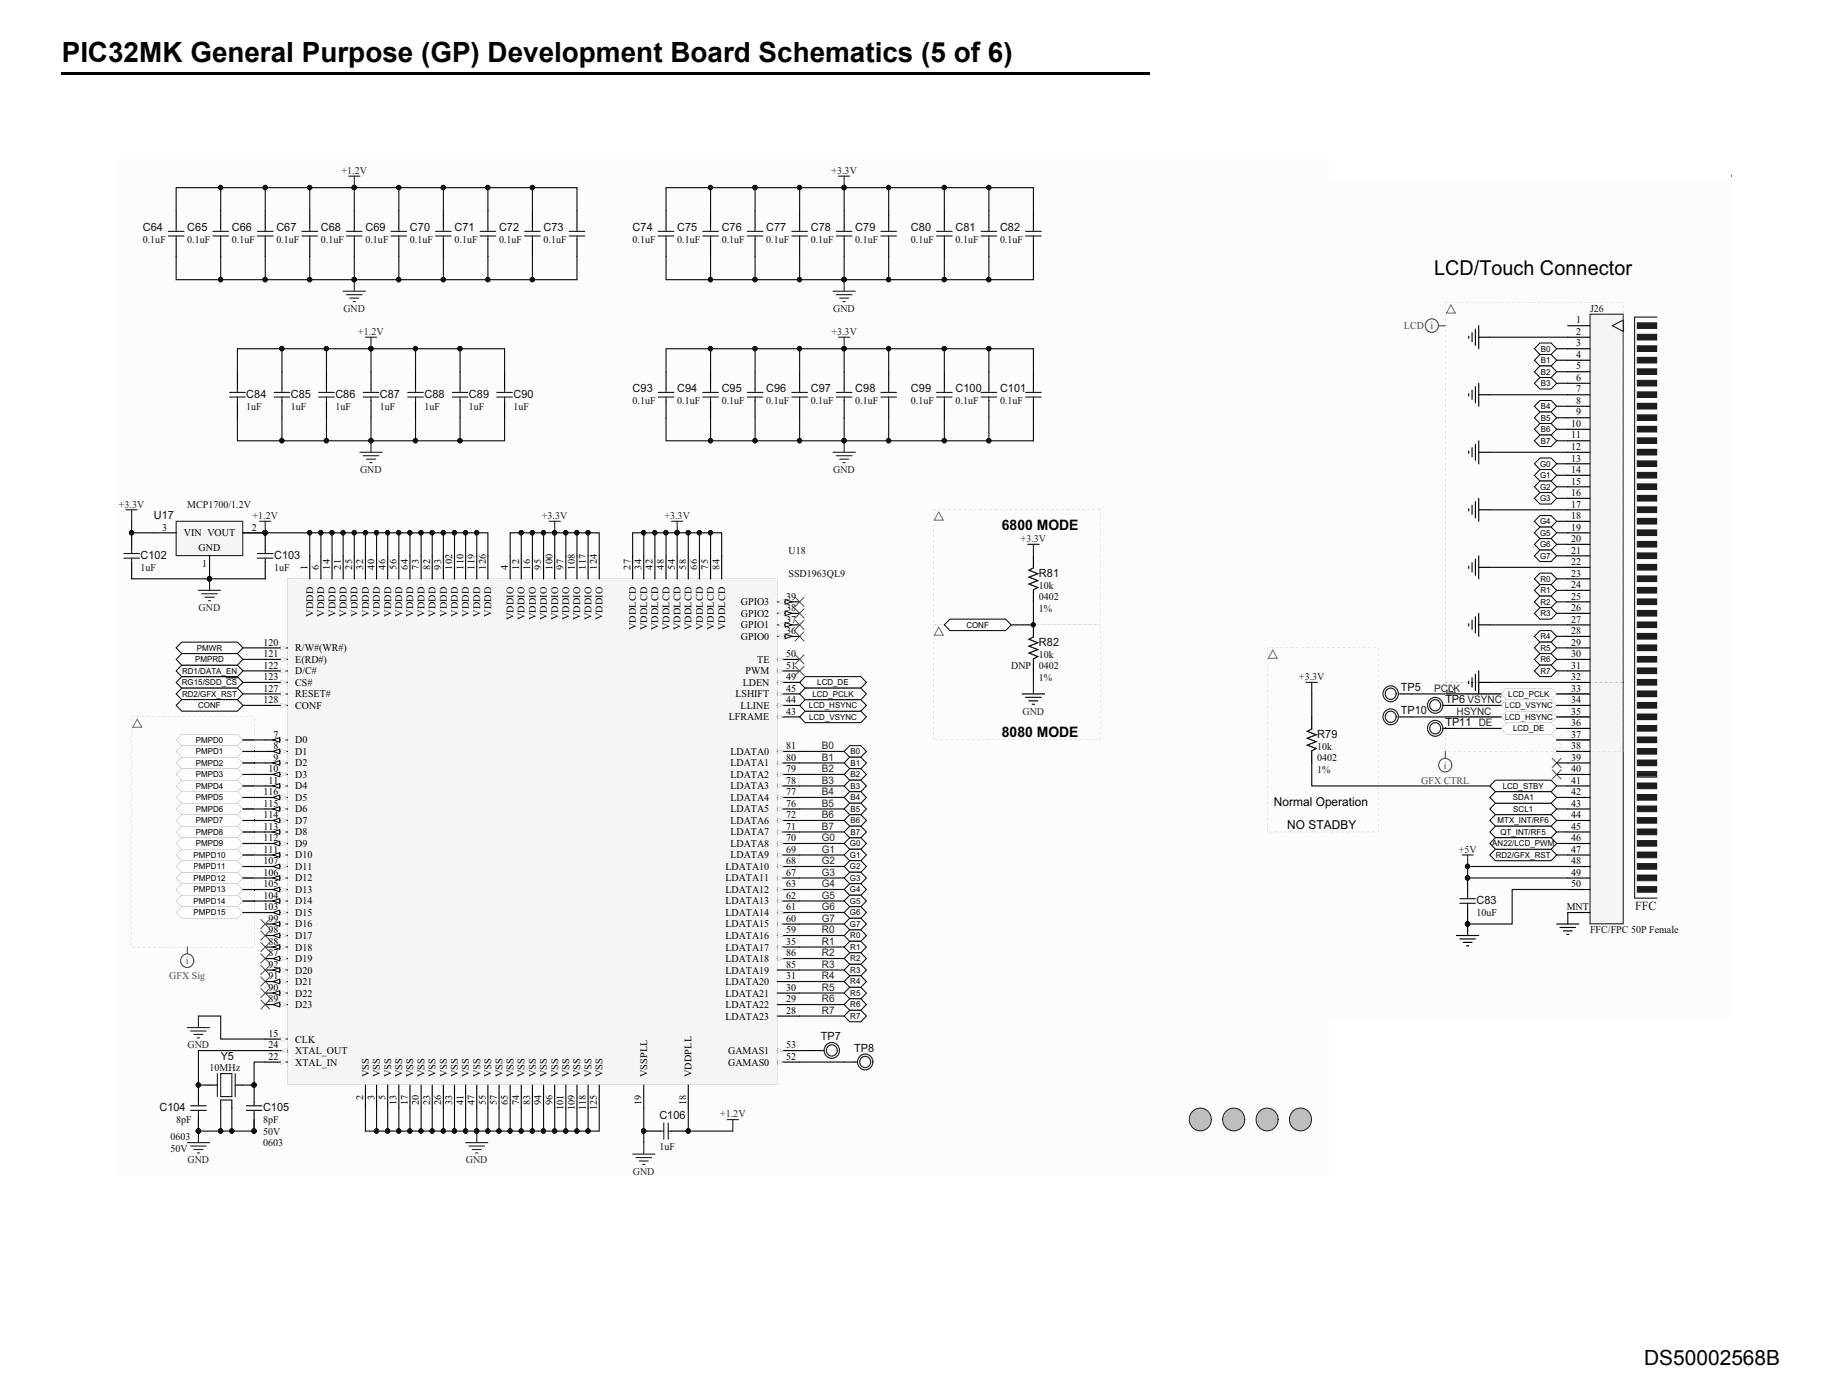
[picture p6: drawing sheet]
<svg xmlns="http://www.w3.org/2000/svg" width="279mm" height="210mm" viewBox="0 0 279 210" stroke-linecap="round" stroke-linejoin="round" font-family="sans-serif">
<defs><g id="words">
<text font-size="4.2" x="9.4" y="9.4">PIC32MK General Purpose (GP) Development Board Schematics (5 of 6)</text>
<text font-size="3.2" x="249.7" y="207.3">DS50002568B</text>
<text font-size="3.1" x="217.8" y="41.8">LCD/Touch Connector</text>
<g font-size="2.2">
<text x="152.1" y="80.4">6800 MODE</text>
<text x="152.1" y="111.9">8080 MODE</text>
</g>
<g font-size="1.9">
<text x="193.4" y="122.4">Normal Operation</text>
<text x="195.5" y="125.9">NO STADBY</text>
</g>
<text font-size="1.9" fill="#1c1c1c" x="248.3" y="138.2">FFC</text>
<g font-size="1.7" fill="#0e0e0e">
<text x="21.7" y="35.1">C64</text>
<text x="28.4" y="35.1">C65</text>
<text x="35.2" y="35.1">C66</text>
<text x="42" y="35.1">C67</text>
<text x="48.7" y="35.1">C68</text>
<text x="55.5" y="35.1">C69</text>
<text x="62.3" y="35.1">C70</text>
<text x="69" y="35.1">C71</text>
<text x="75.8" y="35.1">C72</text>
<text x="82.5" y="35.1">C73</text>
<text x="96.1" y="35.1">C74</text>
<text x="102.8" y="35.1">C75</text>
<text x="109.6" y="35.1">C76</text>
<text x="116.3" y="35.1">C77</text>
<text x="123.1" y="35.1">C78</text>
<text x="129.9" y="35.1">C79</text>
<text x="138.3" y="35.1">C80</text>
<text x="145.1" y="35.1">C81</text>
<text x="151.8" y="35.1">C82</text>
<text x="96.1" y="59.6">C93</text>
<text x="102.8" y="59.6">C94</text>
<text x="109.6" y="59.6">C95</text>
<text x="116.3" y="59.6">C96</text>
<text x="123.1" y="59.6">C97</text>
<text x="129.9" y="59.6">C98</text>
<text x="138.3" y="59.6">C99</text>
<text x="145.1" y="59.6">C100</text>
<text x="151.8" y="59.6">C101</text>
<text x="37.4" y="60.4">C84</text>
<text x="44.2" y="60.4">C85</text>
<text x="50.9" y="60.4">C86</text>
<text x="57.7" y="60.4">C87</text>
<text x="64.4" y="60.4">C88</text>
<text x="71.2" y="60.4">C89</text>
<text x="78" y="60.4">C90</text>
<text x="23.4" y="78.8">U17</text>
<text x="21.3" y="84.9">C102</text>
<text x="41.6" y="84.9">C103</text>
<text x="157.8" y="87.6">R81</text>
<text x="157.8" y="98.1">R82</text>
<text x="212.7" y="105">TP5</text>
<text x="219.5" y="106.7">TP6 VSYNC</text>
<text x="200" y="112.1">R79</text>
<text x="212.7" y="108.5">TP10</text>
<text x="219.5" y="110.2">TP11</text>
<text x="224.2" y="137.3">C83</text>
<text x="33.5" y="160.9">Y5</text>
<text x="124.6" y="157.9">TP7</text>
<text x="129.7" y="159.7">TP8</text>
<text x="24.2" y="168.8">C104</text>
<text x="39.9" y="168.8">C105</text>
<text x="100.1" y="170">C106</text>
</g>
<g font-size="1.6" fill="#262626">
<text x="51.9" y="26.4">+1.2V</text>
<text x="126.2" y="26.4">+3.3V</text>
<text x="52.1" y="47.4">GND</text>
<text x="126.5" y="47.4">GND</text>
<text x="54.4" y="50.9">+1.2V</text>
<text x="126.2" y="50.9">+3.3V</text>
<text x="54.7" y="71.8">GND</text>
<text x="126.5" y="71.8">GND</text>
<text x="18" y="77.1">+3.3V</text>
<text x="38.3" y="78.8">+1.2V</text>
<text x="82.3" y="78.8">+3.3V</text>
<text x="100.9" y="78.8">+3.3V</text>
<text x="155" y="82.3">+3.3V</text>
<text x="30.2" y="92.8">GND</text>
<text x="197.2" y="103.3">+3.3V</text>
<text x="217.8" y="105">PCLK</text>
<text x="218.8" y="105">CLK</text>
<text x="218.8" y="105">C</text>
<text x="124.8" y="113.8">B0</text>
<text x="155.3" y="108.5">GND</text>
<text x="221.2" y="108.5">HSYNC</text>
<text x="224.5" y="110.3">DE</text>
<text x="124.8" y="115.5">B1</text>
<text x="124.8" y="117.3">B2</text>
<text x="124.8" y="119">B3</text>
<text x="124.8" y="120.8">B4</text>
<text x="124.8" y="122.5">B5</text>
<text x="124.8" y="124.3">B6</text>
<text x="124.8" y="126">B7</text>
<text x="124.8" y="127.8">G0</text>
<text x="124.8" y="129.5">G1</text>
<text x="124.8" y="131.3">G2</text>
<text x="221.5" y="129.5">+5V</text>
<text x="124.8" y="133">G3</text>
<text x="124.8" y="134.7">G4</text>
<text x="124.8" y="136.5">G5</text>
<text x="124.8" y="138.2">G6</text>
<text x="124.8" y="140">G7</text>
<text x="124.8" y="141.7">R0</text>
<text x="124.8" y="143.5">R1</text>
<text x="124.8" y="145.2">R2</text>
<text x="124.8" y="147">R3</text>
<text x="124.8" y="148.7">R4</text>
<text x="124.8" y="150.5">R5</text>
<text x="124.8" y="152.2">R6</text>
<text x="124.8" y="154">R7</text>
<text x="28.5" y="159.2">GND</text>
<text x="109.3" y="169.7">+1.2V</text>
<text x="28.5" y="176.7">GND</text>
<text x="70.7" y="176.7">GND</text>
<text x="96.1" y="178.4">GND</text>
</g>
<g font-size="1.6" fill="#0e0e0e">
<text x="21.7" y="36.9">0.1uF</text>
<text x="28.4" y="36.9">0.1uF</text>
<text x="35.2" y="36.9">0.1uF</text>
<text x="42" y="36.9">0.1uF</text>
<text x="48.7" y="36.9">0.1uF</text>
<text x="55.5" y="36.9">0.1uF</text>
<text x="62.3" y="36.9">0.1uF</text>
<text x="69" y="36.9">0.1uF</text>
<text x="75.8" y="36.9">0.1uF</text>
<text x="82.5" y="36.9">0.1uF</text>
<text x="96.1" y="36.9">0.1uF</text>
<text x="102.8" y="36.9">0.1uF</text>
<text x="109.6" y="36.9">0.1uF</text>
<text x="116.3" y="36.9">0.1uF</text>
<text x="123.1" y="36.9">0.1uF</text>
<text x="129.9" y="36.9">0.1uF</text>
<text x="138.3" y="36.9">0.1uF</text>
<text x="145.1" y="36.9">0.1uF</text>
<text x="151.8" y="36.9">0.1uF</text>
<text x="241.4" y="47.4">J26</text>
<text x="37.4" y="62.2">1uF</text>
<text x="44.2" y="62.2">1uF</text>
<text x="50.9" y="62.2">1uF</text>
<text x="57.7" y="62.2">1uF</text>
<text x="64.4" y="62.2">1uF</text>
<text x="71.2" y="62.2">1uF</text>
<text x="78" y="62.2">1uF</text>
<text x="96.1" y="61.3">0.1uF</text>
<text x="102.8" y="61.3">0.1uF</text>
<text x="109.6" y="61.3">0.1uF</text>
<text x="116.3" y="61.3">0.1uF</text>
<text x="123.1" y="61.3">0.1uF</text>
<text x="129.9" y="61.3">0.1uF</text>
<text x="138.3" y="61.3">0.1uF</text>
<text x="145.1" y="61.3">0.1uF</text>
<text x="151.8" y="61.3">0.1uF</text>
<text x="28.4" y="77.1">MCP1700/1.2V</text>
<text x="21.3" y="86.7">1uF</text>
<text x="41.6" y="86.7">1uF</text>
<text x="119.7" y="84.1">U18</text>
<text x="119.7" y="87.5">SSD1963QL9</text>
<text x="157.8" y="89.4">10k</text>
<text x="157.8" y="91.1">0402</text>
<text x="157.8" y="92.9">1%</text>
<text x="153.5" y="101.5">DNP</text>
<text x="157.8" y="99.9">10k</text>
<text x="157.8" y="101.6">0402</text>
<text x="157.8" y="103.4">1%</text>
<text x="200" y="113.8">10k</text>
<text x="200" y="115.6">0402</text>
<text x="200" y="117.3">1%</text>
<text x="224.2" y="139.1">10uF</text>
<text x="241.4" y="141.7">FFC/FPC 50P Female</text>
<text x="31.8" y="162.7">10MHz</text>
<text x="25.9" y="173.2">0603</text>
<text x="26.8" y="170.5">8pF</text>
<text x="39.9" y="170.5">8pF</text>
<text x="39.9" y="172.3">50V</text>
<text x="25.9" y="174.9">50V</text>
<text x="39.9" y="174">0603</text>
<text x="100.1" y="174.6">1uF</text>
</g>
<g font-size="1.6" fill="#4c4c4c">
<text x="213.2" y="50">LCD i</text>
<text x="215.8" y="119">GFX CTRL</text>
<text x="219.2" y="116.7">i</text>
<text x="25.7" y="148.7">GFX Sig</text>
<text x="28.2" y="146.4">i</text>
</g>
<g font-size="1.6">
<text x="239.3" y="49.1">1</text>
<text x="239.3" y="50.9">2</text>
<text x="239.3" y="52.6">3</text>
<text x="239.3" y="54.4">4</text>
<text x="239.3" y="56.1">5</text>
<text x="239.3" y="57.8">6</text>
<text x="239.3" y="59.6">7</text>
<text x="238.6" y="64.8">10</text>
<text x="239.3" y="61.3">8</text>
<text x="239.3" y="63.1">9</text>
<text x="238.6" y="66.6">11</text>
<text x="238.6" y="68.3">12</text>
<text x="238.6" y="70.1">13</text>
<text x="238.6" y="71.8">14</text>
<text x="238.6" y="73.6">15</text>
<text x="238.6" y="75.3">16</text>
<text x="238.6" y="77.1">17</text>
<text x="24.6" y="80.6">3</text>
<text x="27.9" y="81.4">VIN VOUT</text>
<text x="30.2" y="83.7">GND</text>
<text x="38.2" y="80.6">2</text>
<text x="238.6" y="78.8">18</text>
<text x="238.6" y="80.6">19</text>
<text x="238.6" y="82.3">20</text>
<text x="30.7" y="86.2">1</text>
<text x="238.6" y="84.1">21</text>
<text x="238.6" y="85.8">22</text>
<text x="238.6" y="87.5">23</text>
<text x="238.6" y="89.3">24</text>
<text x="112.5" y="95.4">GPIO1</text>
<text x="112.5" y="93.7">GPIO2</text>
<text x="112.5" y="91.9">GPIO3</text>
<text x="119.4" y="94.5">37</text>
<text x="119.4" y="92.8">38</text>
<text x="119.4" y="91">39</text>
<text x="238.6" y="91">25</text>
<text x="238.6" y="92.8">26</text>
<text x="238.6" y="94.5">27</text>
<text x="40" y="98">120</text>
<text x="40" y="99.8">121</text>
<text x="40" y="101.5">122</text>
<text x="44.8" y="98.9">R/W#(WR#)</text>
<text x="44.8" y="100.7">E(RD#)</text>
<text x="112.5" y="97.2">GPIO0</text>
<text x="115" y="100.7">TE</text>
<text x="119.4" y="96.3">36</text>
<text x="119.4" y="99.8">50</text>
<text x="119.4" y="101.5">51</text>
<text x="238.6" y="96.3">28</text>
<text x="238.6" y="98">29</text>
<text x="238.6" y="99.8">30</text>
<text x="238.6" y="101.5">31</text>
<text x="40" y="103.3">123</text>
<text x="40" y="105">127</text>
<text x="40" y="106.8">128</text>
<text x="44.8" y="102.4">D/C#</text>
<text x="44.8" y="104.1">CS#</text>
<text x="44.8" y="105.9">RESET#</text>
<text x="44.8" y="107.6">CONF</text>
<text x="111.7" y="105.9">LSHIFT</text>
<text x="112.5" y="107.6">LLINE</text>
<text x="112.8" y="104.1">LDEN</text>
<text x="113.2" y="102.4">PWM</text>
<text x="119.4" y="106.8">44</text>
<text x="119.4" y="105">45</text>
<text x="119.4" y="103.3">49</text>
<text x="238.6" y="103.3">32</text>
<text x="238.6" y="105">33</text>
<text x="238.6" y="106.8">34</text>
<text x="41.5" y="112">7</text>
<text x="41.5" y="113.8">8</text>
<text x="44.8" y="112.9">D0</text>
<text x="110.7" y="109.4">LFRAME</text>
<text x="119.4" y="113.8">81</text>
<text x="119.4" y="108.5">43</text>
<text x="238.6" y="108.5">35</text>
<text x="238.6" y="110.3">36</text>
<text x="238.6" y="112">37</text>
<text x="238.6" y="113.8">38</text>
<text x="40.8" y="117.2">10</text>
<text x="40.8" y="119">11</text>
<text x="41.5" y="115.5">9</text>
<text x="44.8" y="114.6">D1</text>
<text x="44.8" y="116.4">D2</text>
<text x="44.8" y="118.1">D3</text>
<text x="44.8" y="119.9">D4</text>
<text x="110.9" y="119.9">LDATA3</text>
<text x="110.9" y="118.1">LDATA2</text>
<text x="110.9" y="116.4">LDATA1</text>
<text x="110.9" y="114.6">LDATA0</text>
<text x="119.4" y="119">78</text>
<text x="119.4" y="117.2">79</text>
<text x="119.4" y="115.5">80</text>
<text x="238.6" y="115.5">39</text>
<text x="238.6" y="117.2">40</text>
<text x="238.6" y="119">41</text>
<text x="40" y="126">113</text>
<text x="40" y="124.2">114</text>
<text x="40" y="122.5">115</text>
<text x="40" y="120.7">116</text>
<text x="44.8" y="125.1">D7</text>
<text x="44.8" y="123.4">D6</text>
<text x="44.8" y="121.6">D5</text>
<text x="110.9" y="125.1">LDATA6</text>
<text x="110.9" y="123.4">LDATA5</text>
<text x="110.9" y="121.6">LDATA4</text>
<text x="119.4" y="126">71</text>
<text x="119.4" y="124.2">72</text>
<text x="119.4" y="122.5">76</text>
<text x="119.4" y="120.7">77</text>
<text x="238.6" y="120.7">42</text>
<text x="238.6" y="122.5">43</text>
<text x="238.6" y="124.2">44</text>
<text x="238.6" y="126">45</text>
<text x="40" y="131.2">107</text>
<text x="40" y="129.5">111</text>
<text x="40" y="127.7">112</text>
<text x="44.8" y="130.4">D10</text>
<text x="44.8" y="128.6">D9</text>
<text x="44.8" y="126.9">D8</text>
<text x="110.9" y="130.4">LDATA9</text>
<text x="110.9" y="128.6">LDATA8</text>
<text x="110.9" y="126.9">LDATA7</text>
<text x="119.4" y="129.5">69</text>
<text x="119.4" y="127.7">70</text>
<text x="119.4" y="131.2">68</text>
<text x="238.6" y="127.7">46</text>
<text x="238.6" y="129.5">47</text>
<text x="238.6" y="131.2">48</text>
<text x="40" y="136.5">104</text>
<text x="40" y="134.7">105</text>
<text x="40" y="133">106</text>
<text x="44.8" y="137.3">D14</text>
<text x="44.8" y="135.6">D13</text>
<text x="44.8" y="133.8">D12</text>
<text x="44.8" y="132.1">D11</text>
<text x="110.2" y="137.3">LDATA13</text>
<text x="110.2" y="135.6">LDATA12</text>
<text x="110.2" y="133.8">LDATA11</text>
<text x="110.2" y="132.1">LDATA10</text>
<text x="119.4" y="136.5">62</text>
<text x="119.4" y="134.7">63</text>
<text x="119.4" y="133">67</text>
<text x="238.6" y="133">49</text>
<text x="238.6" y="134.7">50</text>
<text x="40" y="138.2">103</text>
<text x="40.8" y="143.5">88</text>
<text x="40.8" y="141.7">98</text>
<text x="40.8" y="140">99</text>
<text x="44.8" y="142.6">D17</text>
<text x="44.8" y="140.8">D16</text>
<text x="44.8" y="139.1">D15</text>
<text x="110.2" y="142.6">LDATA16</text>
<text x="110.2" y="140.8">LDATA15</text>
<text x="110.2" y="139.1">LDATA14</text>
<text x="119.4" y="143.5">35</text>
<text x="119.4" y="141.7">59</text>
<text x="119.4" y="140">60</text>
<text x="119.4" y="138.2">61</text>
<text x="237.9" y="138.2">MNT</text>
<text x="40.8" y="145.2">87</text>
<text x="40.8" y="148.7">91</text>
<text x="40.8" y="146.9">92</text>
<text x="44.8" y="146.1">D19</text>
<text x="44.8" y="144.3">D18</text>
<text x="44.8" y="149.6">D21</text>
<text x="44.8" y="147.8">D20</text>
<text x="110.2" y="149.6">LDATA20</text>
<text x="110.2" y="144.3">LDATA17</text>
<text x="110.2" y="147.8">LDATA19</text>
<text x="110.2" y="146.1">LDATA18</text>
<text x="119.4" y="148.7">31</text>
<text x="119.4" y="146.9">85</text>
<text x="119.4" y="145.2">86</text>
<text x="40.8" y="152.2">89</text>
<text x="40.8" y="150.4">90</text>
<text x="44.8" y="153.1">D23</text>
<text x="44.8" y="151.3">D22</text>
<text x="110.2" y="154.8">LDATA23</text>
<text x="110.2" y="153.1">LDATA22</text>
<text x="110.2" y="151.3">LDATA21</text>
<text x="119.4" y="153.9">28</text>
<text x="119.4" y="152.2">29</text>
<text x="119.4" y="150.4">30</text>
<text x="40.8" y="157.4">15</text>
<text x="40.8" y="160.9">22</text>
<text x="40.8" y="159.2">24</text>
<text x="44.8" y="158.3">CLK</text>
<text x="44.8" y="161.8">XTAL_IN</text>
<text x="44.8" y="160.1">XTAL_OUT</text>
<text x="110.6" y="161.8">GAMAS0</text>
<text x="110.6" y="160.1">GAMAS1</text>
<text x="119.4" y="160.9">52</text>
<text x="119.4" y="159.2">53</text>
</g>
<g font-size="1.5">
<text x="46.7" y="86.5" transform="rotate(-90 46.7 86.5)">1</text>
<text x="48.4" y="86.5" transform="rotate(-90 48.4 86.5)">6</text>
<text x="50.1" y="86.5" transform="rotate(-90 50.1 86.5)">14</text>
<text x="51.8" y="86.5" transform="rotate(-90 51.8 86.5)">21</text>
<text x="53.5" y="86.5" transform="rotate(-90 53.5 86.5)">25</text>
<text x="55.2" y="86.5" transform="rotate(-90 55.2 86.5)">32</text>
<text x="56.8" y="86.5" transform="rotate(-90 56.8 86.5)">40</text>
<text x="58.5" y="86.5" transform="rotate(-90 58.5 86.5)">46</text>
<text x="60.2" y="86.5" transform="rotate(-90 60.2 86.5)">56</text>
<text x="61.9" y="86.5" transform="rotate(-90 61.9 86.5)">64</text>
<text x="63.6" y="86.5" transform="rotate(-90 63.6 86.5)">73</text>
<text x="65.3" y="86.5" transform="rotate(-90 65.3 86.5)">82</text>
<text x="67" y="86.5" transform="rotate(-90 67 86.5)">93</text>
<text x="68.7" y="86.5" transform="rotate(-90 68.7 86.5)">102</text>
<text x="70.4" y="86.5" transform="rotate(-90 70.4 86.5)">110</text>
<text x="72.1" y="86.5" transform="rotate(-90 72.1 86.5)">119</text>
<text x="73.7" y="86.5" transform="rotate(-90 73.7 86.5)">126</text>
<text x="77.1" y="86.5" transform="rotate(-90 77.1 86.5)">4</text>
<text x="78.8" y="86.5" transform="rotate(-90 78.8 86.5)">12</text>
<text x="80.5" y="86.5" transform="rotate(-90 80.5 86.5)">16</text>
<text x="82.2" y="86.5" transform="rotate(-90 82.2 86.5)">95</text>
<text x="83.9" y="86.5" transform="rotate(-90 83.9 86.5)">100</text>
<text x="85.6" y="86.5" transform="rotate(-90 85.6 86.5)">97</text>
<text x="87.3" y="86.5" transform="rotate(-90 87.3 86.5)">108</text>
<text x="89" y="86.5" transform="rotate(-90 89 86.5)">117</text>
<text x="90.7" y="86.5" transform="rotate(-90 90.7 86.5)">124</text>
<text x="95.7" y="86.5" transform="rotate(-90 95.7 86.5)">27</text>
<text x="97.4" y="86.5" transform="rotate(-90 97.4 86.5)">34</text>
<text x="99.1" y="86.5" transform="rotate(-90 99.1 86.5)">42</text>
<text x="100.8" y="86.5" transform="rotate(-90 100.8 86.5)">48</text>
<text x="102.5" y="86.5" transform="rotate(-90 102.5 86.5)">54</text>
<text x="104.2" y="86.5" transform="rotate(-90 104.2 86.5)">58</text>
<text x="105.9" y="86.5" transform="rotate(-90 105.9 86.5)">66</text>
<text x="107.6" y="86.5" transform="rotate(-90 107.6 86.5)">75</text>
<text x="109.2" y="86.5" transform="rotate(-90 109.2 86.5)">84</text>
<text x="47.5" y="93.7" transform="rotate(-90 47.5 93.7)">VDDD</text>
<text x="49.2" y="93.7" transform="rotate(-90 49.2 93.7)">VDDD</text>
<text x="50.9" y="93.7" transform="rotate(-90 50.9 93.7)">VDDD</text>
<text x="52.6" y="93.7" transform="rotate(-90 52.6 93.7)">VDDD</text>
<text x="54.3" y="93.7" transform="rotate(-90 54.3 93.7)">VDDD</text>
<text x="56" y="93.7" transform="rotate(-90 56 93.7)">VDDD</text>
<text x="57.7" y="93.7" transform="rotate(-90 57.7 93.7)">VDDD</text>
<text x="59.4" y="93.7" transform="rotate(-90 59.4 93.7)">VDDD</text>
<text x="61.1" y="93.7" transform="rotate(-90 61.1 93.7)">VDDD</text>
<text x="62.8" y="93.7" transform="rotate(-90 62.8 93.7)">VDDD</text>
<text x="64.4" y="93.7" transform="rotate(-90 64.4 93.7)">VDDD</text>
<text x="66.1" y="93.7" transform="rotate(-90 66.1 93.7)">VDDD</text>
<text x="67.8" y="93.7" transform="rotate(-90 67.8 93.7)">VDDD</text>
<text x="69.5" y="93.7" transform="rotate(-90 69.5 93.7)">VDDD</text>
<text x="71.2" y="93.7" transform="rotate(-90 71.2 93.7)">VDDD</text>
<text x="72.9" y="93.7" transform="rotate(-90 72.9 93.7)">VDDD</text>
<text x="74.6" y="93.7" transform="rotate(-90 74.6 93.7)">VDDD</text>
<text x="78" y="94.2" transform="rotate(-90 78 94.2)">VDDIO</text>
<text x="79.7" y="94.2" transform="rotate(-90 79.7 94.2)">VDDIO</text>
<text x="81.4" y="94.2" transform="rotate(-90 81.4 94.2)">VDDIO</text>
<text x="83" y="94.2" transform="rotate(-90 83 94.2)">VDDIO</text>
<text x="84.7" y="94.2" transform="rotate(-90 84.7 94.2)">VDDIO</text>
<text x="86.4" y="94.2" transform="rotate(-90 86.4 94.2)">VDDIO</text>
<text x="88.1" y="94.2" transform="rotate(-90 88.1 94.2)">VDDIO</text>
<text x="89.8" y="94.2" transform="rotate(-90 89.8 94.2)">VDDIO</text>
<text x="91.5" y="94.2" transform="rotate(-90 91.5 94.2)">VDDIO</text>
<text x="96.6" y="95.7" transform="rotate(-90 96.6 95.7)">VDDLCD</text>
<text x="98.3" y="95.7" transform="rotate(-90 98.3 95.7)">VDDLCD</text>
<text x="100" y="95.7" transform="rotate(-90 100 95.7)">VDDLCD</text>
<text x="101.6" y="95.7" transform="rotate(-90 101.6 95.7)">VDDLCD</text>
<text x="103.3" y="95.7" transform="rotate(-90 103.3 95.7)">VDDLCD</text>
<text x="105" y="95.7" transform="rotate(-90 105 95.7)">VDDLCD</text>
<text x="106.7" y="95.7" transform="rotate(-90 106.7 95.7)">VDDLCD</text>
<text x="108.4" y="95.7" transform="rotate(-90 108.4 95.7)">VDDLCD</text>
<text x="110.1" y="95.7" transform="rotate(-90 110.1 95.7)">VDDLCD</text>
<text x="55.2" y="167" transform="rotate(-90 55.2 167)">2</text>
<text x="56" y="163.5" transform="rotate(-90 56 163.5)">VSS</text>
<text x="56.8" y="167" transform="rotate(-90 56.8 167)">3</text>
<text x="57.7" y="163.5" transform="rotate(-90 57.7 163.5)">VSS</text>
<text x="58.5" y="167" transform="rotate(-90 58.5 167)">5</text>
<text x="59.4" y="163.5" transform="rotate(-90 59.4 163.5)">VSS</text>
<text x="60.2" y="167.7" transform="rotate(-90 60.2 167.7)">13</text>
<text x="61.1" y="163.5" transform="rotate(-90 61.1 163.5)">VSS</text>
<text x="61.9" y="167.7" transform="rotate(-90 61.9 167.7)">17</text>
<text x="62.8" y="163.5" transform="rotate(-90 62.8 163.5)">VSS</text>
<text x="63.6" y="167.7" transform="rotate(-90 63.6 167.7)">20</text>
<text x="64.4" y="163.5" transform="rotate(-90 64.4 163.5)">VSS</text>
<text x="65.3" y="167.7" transform="rotate(-90 65.3 167.7)">23</text>
<text x="66.1" y="163.5" transform="rotate(-90 66.1 163.5)">VSS</text>
<text x="67" y="167.7" transform="rotate(-90 67 167.7)">26</text>
<text x="67.8" y="163.5" transform="rotate(-90 67.8 163.5)">VSS</text>
<text x="68.7" y="167.7" transform="rotate(-90 68.7 167.7)">33</text>
<text x="69.5" y="163.5" transform="rotate(-90 69.5 163.5)">VSS</text>
<text x="70.4" y="167.7" transform="rotate(-90 70.4 167.7)">41</text>
<text x="71.2" y="163.5" transform="rotate(-90 71.2 163.5)">VSS</text>
<text x="72.1" y="167.7" transform="rotate(-90 72.1 167.7)">47</text>
<text x="72.9" y="163.5" transform="rotate(-90 72.9 163.5)">VSS</text>
<text x="73.7" y="167.7" transform="rotate(-90 73.7 167.7)">55</text>
<text x="74.6" y="163.5" transform="rotate(-90 74.6 163.5)">VSS</text>
<text x="75.4" y="167.7" transform="rotate(-90 75.4 167.7)">57</text>
<text x="76.3" y="163.5" transform="rotate(-90 76.3 163.5)">VSS</text>
<text x="77.1" y="167.7" transform="rotate(-90 77.1 167.7)">65</text>
<text x="78" y="163.5" transform="rotate(-90 78 163.5)">VSS</text>
<text x="78.8" y="167.7" transform="rotate(-90 78.8 167.7)">74</text>
<text x="79.7" y="163.5" transform="rotate(-90 79.7 163.5)">VSS</text>
<text x="80.5" y="167.7" transform="rotate(-90 80.5 167.7)">83</text>
<text x="81.4" y="163.5" transform="rotate(-90 81.4 163.5)">VSS</text>
<text x="82.2" y="167.7" transform="rotate(-90 82.2 167.7)">94</text>
<text x="83" y="163.5" transform="rotate(-90 83 163.5)">VSS</text>
<text x="83.9" y="167.7" transform="rotate(-90 83.9 167.7)">96</text>
<text x="84.7" y="163.5" transform="rotate(-90 84.7 163.5)">VSS</text>
<text x="86.4" y="163.5" transform="rotate(-90 86.4 163.5)">VSS</text>
<text x="88.1" y="163.5" transform="rotate(-90 88.1 163.5)">VSS</text>
<text x="89.8" y="163.5" transform="rotate(-90 89.8 163.5)">VSS</text>
<text x="91.5" y="163.5" transform="rotate(-90 91.5 163.5)">VSS</text>
<text x="97.4" y="167.7" transform="rotate(-90 97.4 167.7)">19</text>
<text x="98.3" y="163.5" transform="rotate(-90 98.3 163.5)">VSSPLL</text>
<text x="104.2" y="167.7" transform="rotate(-90 104.2 167.7)">18</text>
<text x="105" y="163.5" transform="rotate(-90 105 163.5)">VDDPLL</text>
<text x="85.6" y="168.5" transform="rotate(-90 85.6 168.5)">101</text>
<text x="87.3" y="168.5" transform="rotate(-90 87.3 168.5)">109</text>
<text x="89" y="168.5" transform="rotate(-90 89 168.5)">118</text>
<text x="90.7" y="168.5" transform="rotate(-90 90.7 168.5)">125</text>
</g>
<g font-size="1.3">
<text x="234" y="53.4">B0</text>
<text x="234" y="55.1">B1</text>
<text x="234" y="56.9">B2</text>
<text x="234" y="58.6">B3</text>
<text x="234" y="62.1">B4</text>
<text x="234" y="63.9">B5</text>
<text x="234" y="65.6">B6</text>
<text x="233.9" y="70.9">G0</text>
<text x="234" y="67.4">B7</text>
<text x="233.9" y="72.6">G1</text>
<text x="233.9" y="74.4">G2</text>
<text x="233.9" y="76.1">G3</text>
<text x="233.9" y="79.6">G4</text>
<text x="233.9" y="81.3">G5</text>
<text x="233.9" y="83.1">G6</text>
<text x="233.9" y="84.8">G7</text>
<text x="233.9" y="88.3">R0</text>
<text x="146.7" y="95.3">CONF</text>
<text x="233.9" y="90.1">R1</text>
<text x="233.9" y="91.8">R2</text>
<text x="233.9" y="93.6">R3</text>
<text x="29.6" y="100.6">PMPRD</text>
<text x="29.9" y="98.8">PMWR</text>
<text x="233.9" y="97.1">R4</text>
<text x="233.9" y="98.8">R5</text>
<text x="233.9" y="100.6">R6</text>
<text x="27.6" y="104.1">RG15/SDD_CS</text>
<text x="27.7" y="102.3">RD1/DATA_EN</text>
<text x="27.7" y="105.8">RD2/GFX_RST</text>
<text x="30.1" y="107.6">CONF</text>
<text x="122.8" y="107.6">LCD_HSYNC</text>
<text x="123.4" y="105.8">LCD_PCLK</text>
<text x="124.1" y="104.1">LCD_DE</text>
<text x="228.5" y="107.6">LCD_VSYNC</text>
<text x="229" y="105.8">LCD_PCLK</text>
<text x="233.9" y="102.3">R7</text>
<text x="29.7" y="112.8">PMPD0</text>
<text x="122.9" y="109.3">LCD_VSYNC</text>
<text x="228.5" y="109.3">LCD_HSYNC</text>
<text x="229.8" y="111">LCD_DE</text>
<text x="29.7" y="114.5">PMPD1</text>
<text x="29.7" y="116.3">PMPD2</text>
<text x="29.7" y="118">PMPD3</text>
<text x="29.7" y="119.8">PMPD4</text>
<text x="129.1" y="114.5">B0</text>
<text x="129.1" y="116.3">B1</text>
<text x="129.1" y="118">B2</text>
<text x="129.1" y="119.8">B3</text>
<text x="228.2" y="119.8">LCD_STBY</text>
<text x="29.7" y="121.5">PMPD5</text>
<text x="29.7" y="123.3">PMPD6</text>
<text x="29.7" y="125">PMPD7</text>
<text x="129.1" y="121.5">B4</text>
<text x="129.1" y="123.3">B5</text>
<text x="129.1" y="125">B6</text>
<text x="227.4" y="125">MTX_INT/RF6</text>
<text x="229.7" y="121.5">SDA1</text>
<text x="229.8" y="123.3">SCL1</text>
<text x="29.4" y="130.3">PMPD10</text>
<text x="29.7" y="126.8">PMPD8</text>
<text x="29.7" y="128.5">PMPD9</text>
<text x="129.1" y="128.5">G0</text>
<text x="129.1" y="130.3">G1</text>
<text x="129.1" y="126.8">B7</text>
<text x="226.6" y="128.5">AN22/LCD_PWM</text>
<text x="227.1" y="130.3">RD2/GFX_RST</text>
<text x="227.8" y="126.8">QT_INT/RF5</text>
<text x="29.4" y="133.8">PMPD12</text>
<text x="29.4" y="135.5">PMPD13</text>
<text x="29.4" y="137.3">PMPD14</text>
<text x="29.4" y="132">PMPD11</text>
<text x="129.1" y="132">G2</text>
<text x="129.1" y="133.8">G3</text>
<text x="129.1" y="135.5">G4</text>
<text x="129.1" y="137.3">G5</text>
<text x="29.4" y="139">PMPD15</text>
<text x="129.1" y="139">G6</text>
<text x="129.1" y="140.7">G7</text>
<text x="129.1" y="142.5">R0</text>
<text x="129.1" y="144.2">R1</text>
<text x="129.1" y="146">R2</text>
<text x="129.1" y="147.7">R3</text>
<text x="129.1" y="149.5">R4</text>
<text x="129.1" y="151.2">R5</text>
<text x="129.1" y="153">R6</text>
<text x="129.1" y="154.7">R7</text>
</g>
</g></defs>
<path d="M9.4 11v.3z" fill="#000"/>
<path d="M9.4 11.1h165.3" fill="none" stroke="#000" stroke-width=".34"/>
<path d="M17.4 24.3h245.5v154.3h-245.5z" fill="#fff"/>
<g fill="#fcfcfc">
<path d="M17.4 24.2h245.5v154.4h-245.5z"/>
<path d="M202.7 24.2h4.8v2.4h-4.8z"/>
</g>
<path d="M202.5 24.2h.2v2.4h4.8l.1-2.4v2.6h-5.1z" fill="#000"/>
<path d="M207.7 24.2h6.6v2.4h-6.6z" fill="#fcfcfc"/>
<path d="M207.7 24.2v2.4h6.6v-2.4v2.6h-6.7h.1z" fill="#000"/>
<path d="M207.6 24.2v2.6" fill="none" stroke="#000" stroke-width=".15"/>
<path d="M214.5 24.2h38.7v2.4h-38.7z" fill="#fcfcfc"/>
<path d="M214.5 24.2v2.4h38.7v-2.4v2.6h-38.9h.2z" fill="#000"/>
<path d="M214.4 24.2v2.6" fill="none" stroke="#000" stroke-width=".15"/>
<path d="M253.4 24.2h9.5v2.4h-9.5z" fill="#fcfcfc"/>
<path d="M253.3 24.2l.1 2.4h9.5v.2h-9.7h.1z" fill="#000"/>
<path d="M253.3 24.2v2.6" fill="none" stroke="#000" stroke-width=".15"/>
<path d="M250.7 169.3h11.8v7.7h-11.8z" fill="#fefefe"/>
<path d="M250.7 169.3h11.8v7.7h-11.8z" fill="none" stroke="#fefefe" stroke-width=".15"/>
<path d="M221.2 156v13.1M262.9 156h-60.3v22.6M202.6 177h60.3M202.6 169.1h60.3M202.6 173.5h48.1M202.6 160.4h18.6M202.6 164.8h60.3M211 173.5v3.5M211 175.2h39.7M227.9 173.5v3.5M250.7 169.1v7.9" fill="none" stroke="#000" stroke-width=".15"/>
<path d="M253.3 176.8h7.3" fill="none" stroke="#0e0e0e" stroke-width=".15"/>
<path d="M27.6 102.7h8.4l.9 .9-.9 .9h-8.4l-.8-.9z" fill-rule="evenodd" fill="#fefefe"/>
<path d="M27.6 102.7h8.4l.9 .9-.9 .9h-8.4l-.8-.9z" fill="none" stroke="#000" stroke-width=".15"/>
<path d="M34.3 102.9h1.7" fill="none" stroke="#000" stroke-width=".17"/>
<path d="M27.6 120.2h8.4l.9 .9-.9 .9h-8.4l-.8-.9z" fill-rule="evenodd" fill="#fefefe"/>
<path d="M27.6 120.2h8.5l.8 .9-.8 .9h-8.5h8.4l.9-.9-.9-.9h-8.4l-.8 .9 .8 .9-.9-.9z" fill="#000"/>
<path d="M27.6 122h8.4l.9 .8-.9 .9h-8.4l-.8-.9z" fill-rule="evenodd" fill="#fefefe"/>
<path d="M27.6 122h8.5l.8 .8-.8 .9h-8.5h8.4l.9-.9-.9-.8h-8.4l-.8 .8 .8 .9-.9-.9z" fill="#000"/>
<path d="M27.6 123.7h8.4l.9 .9-.9 .9h-8.4l-.8-.9z" fill-rule="evenodd" fill="#fefefe"/>
<path d="M27.6 123.7h8.5l.8 .9-.8 .9h-8.5h8.4l.9-.9-.9-.9h-8.4l-.8 .9 .8 .9-.9-.9z" fill="#000"/>
<path d="M27.6 101h8.4l.9 .9-.9 .8h-8.4l-.8-.8z" fill-rule="evenodd" fill="#fefefe"/>
<path d="M27.6 101h8.4l.9 .9-.9 .8h-8.4l-.8-.8z" fill="none" stroke="#000" stroke-width=".15"/>
<path d="M27.6 104.5h8.4l.9 .9-.9 .8h-8.4l-.8-.8z" fill-rule="evenodd" fill="#fefefe"/>
<path d="M27.6 104.5h8.4l.9 .9-.9 .8h-8.4l-.8-.8z" fill="none" stroke="#000" stroke-width=".15"/>
<path d="M27.6 132.4h8.4l.9 .9-.9 .9h-8.4l-.8-.9z" fill-rule="evenodd" fill="#fefefe"/>
<path d="M27.6 132.4h8.5l.8 .9-.8 .9h-8.5h8.4l.9-.9-.9-.8h-8.4l-.8 .8 .8 .9-.9-.9z" fill="#000"/>
<path d="M27.6 134.2h8.4l.9 .9-.9 .8h-8.4l-.8-.8z" fill-rule="evenodd" fill="#fefefe"/>
<path d="M27.6 134.2h8.5l.8 .9-.8 .9h-8.5l8.4-.1 .9-.8-.9-.9h-8.4l-.8 .9 .8 .8-.9-.8z" fill="#000"/>
<path d="M27.6 97.5h8.4l.9 .9-.9 .9h-8.4l-.8-.9z" fill-rule="evenodd" fill="#fefefe"/>
<path d="M27.6 97.5h8.4l.9 .9-.9 .8h-8.4l-.8-.8z" fill="none" stroke="#000" stroke-width=".15"/>
<path d="M27.6 99.3h8.4l.9 .8-.9 .9h-8.4l-.8-.9z" fill-rule="evenodd" fill="#fefefe"/>
<path d="M27.6 99.2h8.4l.9 .9-.9 .9h-8.4l-.8-.9z" fill="none" stroke="#000" stroke-width=".15"/>
<path d="M27.6 135.9h8.4l.9 .9-.9 .9h-8.4l-.8-.9z" fill-rule="evenodd" fill="#fefefe"/>
<path d="M27.6 135.9h8.5l.8 .9-.8 .9h-8.5h8.4l.9-.9-.9-.8h-8.4l-.8 .8 .8 .9-.9-.9z" fill="#000"/>
<path d="M27.6 137.7h8.4l.9 .9-.9 .8h-8.4l-.8-.8z" fill-rule="evenodd" fill="#fefefe"/>
<path d="M27.6 137.7h8.5l.8 .9-.8 .8h-8.5h8.4l.9-.8-.9-.9h-8.4l-.8 .9 .8 .8-.9-.8z" fill="#000"/>
<path d="M27.6 125.5h8.4l.9 .8-.9 .9h-8.4l-.8-.9z" fill-rule="evenodd" fill="#fefefe"/>
<path d="M27.6 125.5h8.5l.8 .8-.8 .9h-8.5h8.4l.9-.9-.9-.8h-8.4l-.8 .8 .8 .9-.9-.9z" fill="#000"/>
<path d="M27.6 127.2h8.4l.9 .9-.9 .9h-8.4l-.8-.9z" fill-rule="evenodd" fill="#fefefe"/>
<path d="M27.6 127.2h8.5l.8 .9-.8 .9h-8.5l8.4-.1 .9-.8-.9-.9h-8.4l-.8 .9 .8 .9-.9-.9z" fill="#000"/>
<path d="M27.6 129h8.4l.9 .8-.9 .9h-8.4l-.8-.9z" fill-rule="evenodd" fill="#fefefe"/>
<path d="M27.6 128.9h8.5l.8 .9-.8 .9h-8.5h8.4l.9-.9-.9-.8h-8.4l-.8 .8 .8 .9-.9-.9z" fill="#000"/>
<path d="M27.6 130.7h8.4l.9 .9-.9 .8h-8.4l-.8-.8z" fill-rule="evenodd" fill="#fefefe"/>
<path d="M27.6 130.7h8.5l.8 .9-.8 .9h-8.5l8.4-.1 .9-.8-.9-.9h-8.4l-.8 .9 .8 .9-.9-.9z" fill="#000"/>
<path d="M27.6 111.5h8.4l.9 .9-.9 .8h-8.4l-.8-.8z" fill-rule="evenodd" fill="#fefefe"/>
<path d="M27.6 111.5h8.5l.8 .9-.8 .8h-8.5h8.4l.9-.8-.9-.9h-8.4l-.8 .9 .8 .8-.9-.8z" fill="#000"/>
<path d="M27.6 113.2h8.4l.9 .9-.9 .9h-8.4l-.8-.9z" fill-rule="evenodd" fill="#fefefe"/>
<path d="M27.6 113.2h8.5l.8 .9-.8 .9h-8.5h8.4l.9-.9-.9-.9h-8.4l-.8 .9 .8 .9-.9-.9z" fill="#000"/>
<path d="M27.6 115h8.4l.9 .9-.9 .8h-8.4l-.8-.8z" fill-rule="evenodd" fill="#fefefe"/>
<path d="M27.6 115h8.5l.8 .9-.8 .8h-8.5h8.4l.9-.8-.9-.9h-8.4l-.8 .9 .8 .8-.9-.8z" fill="#000"/>
<path d="M27.6 116.7h8.4l.9 .9-.9 .9h-8.4l-.8-.9z" fill-rule="evenodd" fill="#fefefe"/>
<path d="M27.6 116.7h8.5l.8 .9-.8 .9h-8.5h8.4l.9-.9-.9-.9h-8.4l-.8 .9 .8 .9-.9-.9z" fill="#000"/>
<path d="M27.6 118.5h8.4l.9 .8-.9 .9h-8.4l-.8-.9z" fill-rule="evenodd" fill="#fefefe"/>
<path d="M27.6 118.5h8.5l.8 .8-.8 .9h-8.5h8.4l.9-.9-.9-.8h-8.4l-.8 .8 .8 .9-.9-.9z" fill="#000"/>
<path d="M122.3 102.7h8.4l.9 .9-.9 .9h-8.4l-.9-.9z" fill-rule="evenodd" fill="#fefefe"/>
<path d="M122.3 102.7h8.4l.9 .9-.9 .9h-8.4l-.9-.9z" fill="none" stroke="#000" stroke-width=".15"/>
<path d="M122.3 108h8.4l.9 .9-.9 .8h-8.4l-.9-.8z" fill-rule="evenodd" fill="#fefefe"/>
<path d="M122.3 108h8.4l.9 .9-.9 .8h-8.4l-.9-.8z" fill="none" stroke="#000" stroke-width=".15"/>
<path d="M122.3 106.2h8.4l.9 .9-.9 .9h-8.4l-.9-.9z" fill-rule="evenodd" fill="#fefefe"/>
<path d="M122.3 106.2h8.4l.9 .9-.9 .9h-8.4l-.9-.9z" fill="none" stroke="#000" stroke-width=".15"/>
<path d="M122.3 104.5h8.4l.9 .9-.9 .8h-8.4l-.9-.8z" fill-rule="evenodd" fill="#fefefe"/>
<path d="M122.3 104.5h8.4l.9 .9-.9 .8h-8.4l-.9-.8z" fill="none" stroke="#000" stroke-width=".15"/>
<path d="M129 141.2h1.7l.9 .9-.9 .8h-1.7l-.8-.8z" fill-rule="evenodd" fill="#fefefe"/>
<path d="M129 141.2h1.7l.9 .9-.9 .8h-1.7l-.8-.8z" fill="none" stroke="#000" stroke-width=".15"/>
<path d="M129 142.9h1.7l.9 .9-.9 .9h-1.7l-.8-.9z" fill-rule="evenodd" fill="#fefefe"/>
<path d="M129 142.9h1.7l.9 .9-.9 .9h-1.7l-.8-.9z" fill="none" stroke="#000" stroke-width=".15"/>
<path d="M129 144.7h1.7l.9 .9-.9 .8h-1.7l-.8-.8z" fill-rule="evenodd" fill="#fefefe"/>
<path d="M129 144.7h1.7l.9 .8-.9 .9h-1.7l-.8-.9z" fill="none" stroke="#000" stroke-width=".15"/>
<path d="M129 146.4h1.7l.9 .9-.9 .9h-1.7l-.8-.9z" fill-rule="evenodd" fill="#fefefe"/>
<path d="M129 146.4h1.7l.9 .9-.9 .9h-1.7l-.8-.9z" fill="none" stroke="#000" stroke-width=".15"/>
<path d="M129 148.2h1.7l.9 .8-.9 .9h-1.7l-.8-.9z" fill-rule="evenodd" fill="#fefefe"/>
<path d="M129 148.2h1.7l.9 .8-.9 .9h-1.7l-.8-.9z" fill="none" stroke="#000" stroke-width=".15"/>
<path d="M129 149.9h1.7l.9 .9-.9 .9h-1.7l-.8-.9z" fill-rule="evenodd" fill="#fefefe"/>
<path d="M129 149.9h1.7l.9 .9-.9 .9h-1.7l-.8-.9z" fill="none" stroke="#000" stroke-width=".15"/>
<path d="M129 151.7h1.7l.9 .8-.9 .9h-1.7l-.8-.9z" fill-rule="evenodd" fill="#fefefe"/>
<path d="M129 151.7h1.7l.9 .8-.9 .9h-1.7l-.8-.9z" fill="none" stroke="#000" stroke-width=".15"/>
<path d="M129 153.4h1.7l.9 .9-.9 .9h-1.7l-.8-.9z" fill-rule="evenodd" fill="#fefefe"/>
<path d="M129 153.4h1.7l.9 .9-.9 .9h-1.7l-.8-.9z" fill="none" stroke="#000" stroke-width=".15"/>
<path d="M129 127.2h1.7l.9 .9-.9 .9h-1.7l-.8-.9z" fill-rule="evenodd" fill="#fefefe"/>
<path d="M129 127.2h1.7l.9 .9-.9 .8h-1.7l-.8-.8z" fill="none" stroke="#000" stroke-width=".15"/>
<path d="M129 129h1.7l.9 .8-.9 .9h-1.7l-.8-.9z" fill-rule="evenodd" fill="#fefefe"/>
<path d="M129 128.9h1.7l.9 .9-.9 .9h-1.7l-.8-.9z" fill="none" stroke="#000" stroke-width=".15"/>
<path d="M129 130.7h1.7l.9 .9-.9 .8h-1.7l-.8-.8z" fill-rule="evenodd" fill="#fefefe"/>
<path d="M129 130.7h1.7l.9 .9-.9 .8h-1.7l-.8-.8z" fill="none" stroke="#000" stroke-width=".15"/>
<path d="M129 132.4h1.7l.9 .9-.9 .9h-1.7l-.8-.9z" fill-rule="evenodd" fill="#fefefe"/>
<path d="M129 132.4h1.7l.9 .9-.9 .9h-1.7l-.8-.9z" fill="none" stroke="#000" stroke-width=".15"/>
<path d="M129 134.2h1.7l.9 .9-.9 .8h-1.7l-.8-.8z" fill-rule="evenodd" fill="#fefefe"/>
<path d="M129 134.2h1.7l.9 .9-.9 .8h-1.7l-.8-.8z" fill="none" stroke="#000" stroke-width=".15"/>
<path d="M129 135.9h1.7l.9 .9-.9 .9h-1.7l-.8-.9z" fill-rule="evenodd" fill="#fefefe"/>
<path d="M129 135.9h1.7l.9 .9-.9 .9h-1.7l-.8-.9z" fill="none" stroke="#000" stroke-width=".15"/>
<path d="M129 137.7h1.7l.9 .9-.9 .8h-1.7l-.8-.8z" fill-rule="evenodd" fill="#fefefe"/>
<path d="M129 137.7h1.7l.9 .9-.9 .8h-1.7l-.8-.8z" fill="none" stroke="#000" stroke-width=".15"/>
<path d="M129 139.4h1.7l.9 .9-.9 .9h-1.7l-.8-.9z" fill-rule="evenodd" fill="#fefefe"/>
<path d="M129 139.4h1.7l.9 .9-.9 .9h-1.7l-.8-.9z" fill="none" stroke="#000" stroke-width=".15"/>
<path d="M129 113.2h1.7l.9 .9-.9 .9h-1.7l-.8-.9z" fill-rule="evenodd" fill="#fefefe"/>
<path d="M129 113.2h1.7l.9 .9-.9 .9h-1.7l-.8-.9z" fill="none" stroke="#000" stroke-width=".15"/>
<path d="M129 115h1.7l.9 .9-.9 .8h-1.7l-.8-.8z" fill-rule="evenodd" fill="#fefefe"/>
<path d="M129 115h1.7l.9 .8-.9 .9h-1.7l-.8-.9z" fill="none" stroke="#000" stroke-width=".15"/>
<path d="M129 116.7h1.7l.9 .9-.9 .9h-1.7l-.8-.9z" fill-rule="evenodd" fill="#fefefe"/>
<path d="M129 116.7h1.7l.9 .9-.9 .9h-1.7l-.8-.9z" fill="none" stroke="#000" stroke-width=".15"/>
<path d="M129 118.5h1.7l.9 .8-.9 .9h-1.7l-.8-.9z" fill-rule="evenodd" fill="#fefefe"/>
<path d="M129 118.5h1.7l.9 .8-.9 .9h-1.7l-.8-.9z" fill="none" stroke="#000" stroke-width=".15"/>
<path d="M129 120.2h1.7l.9 .9-.9 .9h-1.7l-.8-.9z" fill-rule="evenodd" fill="#fefefe"/>
<path d="M129 120.2h1.7l.9 .9-.9 .9h-1.7l-.8-.9z" fill="none" stroke="#000" stroke-width=".15"/>
<path d="M129 122h1.7l.9 .8-.9 .9h-1.7l-.8-.9z" fill-rule="evenodd" fill="#fefefe"/>
<path d="M129 122h1.7l.9 .8-.9 .9h-1.7l-.8-.9z" fill="none" stroke="#000" stroke-width=".15"/>
<path d="M129 123.7h1.7l.9 .9-.9 .9h-1.7l-.8-.9z" fill-rule="evenodd" fill="#fefefe"/>
<path d="M129 123.7h1.7l.9 .9-.9 .9h-1.7l-.8-.9z" fill="none" stroke="#000" stroke-width=".15"/>
<path d="M129 125.5h1.7l.9 .8-.9 .9h-1.7l-.8-.9z" fill-rule="evenodd" fill="#fefefe"/>
<path d="M129 125.5h1.7l.9 .8-.9 .9h-1.7l-.8-.9z" fill="none" stroke="#000" stroke-width=".15"/>
<path d="M28.4 173.5h3.4M28.9 174h2.4M29.5 174.5h1.3M30 175.1h.3M30.1 171.8v1.7" fill="none" stroke="#262626" stroke-width=".17"/>
<circle cx="30.1" cy="171.7" r=".33" fill="#0e0e0e"/>
<circle cx="30.1" cy="171.7" r=".33" fill="none" stroke="#0e0e0e" stroke-width=".15"/>
<path d="M26.8 79.2h10.1v5.2h-10.1z" fill="#f5f5f5"/>
<path d="M26.8 79.2h10.1v5.2h-10.1z" fill="none" stroke="#262626" stroke-width=".17"/>
<path d="M31.8 84.4v3.5" fill="none" stroke="#000" stroke-width=".17"/>
<circle cx="31.8" cy="87.9" r=".33" fill="#0e0e0e"/>
<circle cx="31.8" cy="87.9" r=".33" fill="none" stroke="#0e0e0e" stroke-width=".15"/>
<path d="M23.4 80.9h3.4M36.9 80.9h3.4" fill="none" stroke="#000" stroke-width=".17"/>
<circle cx="40.3" cy="80.9" r=".33" fill="#0e0e0e"/>
<circle cx="40.3" cy="80.9" r=".33" fill="none" stroke="#0e0e0e" stroke-width=".15"/>
<circle cx="31.8" cy="87.9" r=".33" fill="#0e0e0e"/>
<circle cx="31.8" cy="87.9" r=".33" fill="none" stroke="#0e0e0e" stroke-width=".15"/>
<circle cx="40.3" cy="80.9" r=".33" fill="#0e0e0e"/>
<circle cx="40.3" cy="80.9" r=".33" fill="none" stroke="#0e0e0e" stroke-width=".15"/>
<path d="M19.1 77.4h1.7M20 77.4v1.8M30.1 89.6h3.4M30.6 90.2h2.4M31.1 90.7h1.4M31.7 91.2h.3M31.8 87.9v1.7" fill="none" stroke="#262626" stroke-width=".17"/>
<circle cx="31.8" cy="87.9" r=".33" fill="#0e0e0e"/>
<circle cx="31.8" cy="87.9" r=".33" fill="none" stroke="#0e0e0e" stroke-width=".15"/>
<path d="M39.4 79.2h1.7M40.3 79.2v1.7" fill="none" stroke="#262626" stroke-width=".17"/>
<circle cx="40.3" cy="80.9" r=".33" fill="#0e0e0e"/>
<circle cx="40.3" cy="80.9" r=".33" fill="none" stroke="#0e0e0e" stroke-width=".15"/>
<path d="M101.1 32v2.6M101.1 36.4v2.6M107.9 32v2.6M107.9 36.4v2.6M114.7 32v2.6M114.7 36.4v2.6M121.4 32v2.6M121.4 36.4v2.6M128.2 32v2.6M128.2 36.4v2.6M134.9 32v2.6M134.9 36.4v2.6" fill="none" stroke="#000" stroke-width=".17"/>
<g fill="none" stroke="#1c1c1c" stroke-width=".17">
<path d="M100 35.8h2.3M100 35.1h2.3M101.1 34.6v.5M101.1 35.8v.6M106.7 35.8h2.4M106.7 35.1h2.4M107.9 34.6v.5M107.9 35.8v.6M113.5 35.8h2.3M113.5 35.1h2.3M114.7 34.6v.5M114.7 35.8v.6"/>
<path d="M120.2 35.8h2.4M120.2 35.1h2.4M121.4 34.6v.5M121.4 35.8v.6M127 35.8h2.4M127 35.1h2.4M128.2 34.6v.5M128.2 35.8v.6M133.8 35.8h2.3M133.8 35.1h2.3M134.9 34.6v.5M134.9 35.8v.6"/>
</g>
<path d="M126.5 44.2h3.4M127 44.7h2.4M127.5 45.3h1.4M128 45.8h.4M128.2 42.5v1.7" fill="none" stroke="#262626" stroke-width=".17"/>
<circle cx="128.2" cy="42.5" r=".33" fill="#0e0e0e"/>
<circle cx="128.2" cy="42.5" r=".33" fill="none" stroke="#0e0e0e" stroke-width=".15"/>
<path d="M127.3 26.7h1.7M128.2 26.7v1.8" fill="none" stroke="#262626" stroke-width=".17"/>
<circle cx="128.2" cy="28.5" r=".33" fill="#0e0e0e"/>
<circle cx="128.2" cy="28.5" r=".33" fill="none" stroke="#0e0e0e" stroke-width=".15"/>
<path d="M28.4 156h3.4M28.9 156.6h2.4M29.5 157.1h1.3M30 157.6h.3M30.1 154.3v1.7M70.7 173.5h3.4M71.2 174h2.4M71.7 174.5h1.4M72.2 175.1h.4M72.4 171.8v1.7" fill="none" stroke="#262626" stroke-width=".17"/>
<circle cx="72.4" cy="171.7" r=".33" fill="#0e0e0e"/>
<circle cx="72.4" cy="171.7" r=".33" fill="none" stroke="#0e0e0e" stroke-width=".15"/>
<path d="M27.6 106.2h8.4l.9 .9-.9 .9h-8.4l-.8-.9z" fill-rule="evenodd" fill="#fefefe"/>
<path d="M27.6 106.2h8.4l.9 .9-.9 .9h-8.4l-.8-.9z" fill="none" stroke="#000" stroke-width=".15"/>
<path d="M83.4 79.2h1.7M84.2 79.2v1.7" fill="none" stroke="#262626" stroke-width=".17"/>
<circle cx="84.2" cy="80.9" r=".33" fill="#0e0e0e"/>
<circle cx="84.2" cy="80.9" r=".33" fill="none" stroke="#0e0e0e" stroke-width=".15"/>
<path d="M102 79.2h1.7M102.8 79.2v1.7" fill="none" stroke="#262626" stroke-width=".17"/>
<circle cx="102.8" cy="80.9" r=".33" fill="#0e0e0e"/>
<circle cx="102.8" cy="80.9" r=".33" fill="none" stroke="#0e0e0e" stroke-width=".15"/>
<path d="M126.5 68.7h3.4M127 69.2h2.4M127.5 69.7h1.4M128 70.2h.4M128.2 66.9v1.8M96.1 175.2h3.3M96.6 175.8h2.3M97.1 176.3h1.3M97.6 176.8h.3M97.8 173.5v1.7M110.4 170h1.7M111.3 170v1.8" fill="none" stroke="#262626" stroke-width=".17"/>
<g fill="none" stroke="#000" stroke-width=".17">
<path d="M143.4 32v2.6M143.4 36.4v2.6M150.2 32v2.6M150.2 36.4v2.6M156.9 32v2.6M156.9 36.4v2.6M101.1 56.4v2.7M107.9 56.4v2.7M114.7 56.4v2.7M121.4 56.4v2.7M128.2 56.4v2.7M134.9 56.4v2.7"/>
<path d="M101.1 60.8v2.6M107.9 60.8v2.6M114.7 60.8v2.6M121.4 60.8v2.6M128.2 60.8v2.6M134.9 60.8v2.6"/>
</g>
<g fill="none" stroke="#1c1c1c" stroke-width=".17">
<path d="M142.2 35.8h2.4M142.2 35.1h2.4M143.4 34.6v.5M143.4 35.8v.6M149 35.8h2.3M149 35.1h2.3M150.2 34.6v.5M150.2 35.8v.6M155.7 35.8h2.4M155.7 35.1h2.4M156.9 34.6v.5M156.9 35.8v.6"/>
<path d="M100 59.6h2.3M101.1 59.1v.5M106.7 59.6h2.4M107.9 59.1v.5M113.5 59.6h2.3M114.7 59.1v.5M120.2 59.6h2.4M121.4 59.1v.5M127 59.6h2.4M128.2 59.1v.5M133.8 59.6h2.3M134.9 59.1v.5"/>
<path d="M100 60.3h2.3M101.1 60.3v.5M106.7 60.3h2.4M107.9 60.3v.5M113.5 60.3h2.3M114.7 60.3v.5M120.2 60.3h2.4M121.4 60.3v.5M127 60.3h2.4M128.2 60.3v.5M133.8 60.3h2.3M134.9 60.3v.5"/>
</g>
<circle cx="128.2" cy="66.9" r=".33" fill="#0e0e0e"/>
<circle cx="128.2" cy="66.9" r=".33" fill="none" stroke="#0e0e0e" stroke-width=".15"/>
<path d="M127.3 51.2h1.7M128.2 51.2v1.8" fill="none" stroke="#262626" stroke-width=".17"/>
<circle cx="128.2" cy="52.9" r=".33" fill="#0e0e0e"/>
<circle cx="128.2" cy="52.9" r=".33" fill="none" stroke="#0e0e0e" stroke-width=".15"/>
<path d="M143.4 56.4v2.7M150.2 56.4v2.7M156.9 56.4v2.7M143.4 60.8v2.6M150.2 60.8v2.6M156.9 60.8v2.6" fill="none" stroke="#000" stroke-width=".17"/>
<path d="M142.2 59.6h2.4M143.4 59.1v.5M149 59.6h2.3M150.2 59.1v.5M155.7 59.6h2.4M156.9 59.1v.5M142.2 60.3h2.4M143.4 60.3v.5M149 60.3h2.3M150.2 60.3v.5M155.7 60.3h2.4M156.9 60.3v.5" fill="none" stroke="#1c1c1c" stroke-width=".17"/>
<path d="M55.5 51.2h1.7M56.3 51.2v1.8" fill="none" stroke="#262626" stroke-width=".17"/>
<circle cx="56.3" cy="52.9" r=".33" fill="#0e0e0e"/>
<circle cx="56.3" cy="52.9" r=".33" fill="none" stroke="#0e0e0e" stroke-width=".15"/>
<path d="M54.6 68.7h3.4M55.2 69.2h2.3M55.7 69.7h1.3M56.2 70.2h.3M56.3 66.9v1.8" fill="none" stroke="#262626" stroke-width=".17"/>
<circle cx="56.3" cy="66.9" r=".33" fill="#0e0e0e"/>
<circle cx="56.3" cy="66.9" r=".33" fill="none" stroke="#0e0e0e" stroke-width=".15"/>
<path d="M156 97.1l.9-.5 .1 .2-.5 .3 1.3 .5-1.3 .5 1.3 .5-1.3 .6 1.3 .5-.8 .4h-.2l.1-.1 .5-.3-1.4-.5 1.4-.6-1.4-.5 1.4-.5z" fill="#1c1c1c"/>
<path d="M156.9 94.8l.1 .1v1.8l-.1 .1-.1-.1z" fill="#000"/>
<g fill="#0e0e0e">
<path d="M156.7 94.6a.32 .32 0 0 1 .5 .3 .32 .32 0 0 0-.4-.3 .32 .32 0 0 0-.1 .4 .32 .32 0 0 0 .5 0v-.1a.34 .34 0 0 1-.5 .3 .34 .34 0 0 1 0-.6z"/>
<circle cx="156.9" cy="94.9" r=".33"/>
</g>
<path d="M156.9 100h.1v1.9l-.1 .1-.1-.1z" fill="#000"/>
<g fill="#0e0e0e">
<path d="M156.7 94.6a.32 .32 0 0 1 .5 .3 .32 .32 0 0 0-.4-.3 .32 .32 0 0 0-.1 .4 .32 .32 0 0 0 .5 0v-.1a.34 .34 0 0 1-.5 .3 .34 .34 0 0 1 0-.6z"/>
<circle cx="156.9" cy="94.9" r=".33"/>
</g>
<path d="M156 86.6l.9-.4 .1 .1-.5 .3 1.3 .5-1.3 .5 1.3 .6-1.3 .5 1.3 .5-.8 .4h-.2l.1-.1 .5-.3-1.4-.5 1.4-.5-1.4-.6 1.4-.5z" fill="#1c1c1c"/>
<path d="M156.9 84.3l.1 .1v1.8l-.1 .1-.1-.1zM156.9 89.5l.1 .1v1.8l-.1 .1-.1-.1z" fill="#000"/>
<g fill="#262626">
<path d="M155.2 105.3h3.4l.1 .1-.1 .1h-3.4z"/>
<path d="M155.7 105.8h2.4l.1 .1-.1 .1h-2.4z"/>
<path d="M156.2 106.4l1.4-.1 .1 .1-.1 .1h-1.4z"/>
<path d="M156.7 106.9h.4h.1l-.4 .1z"/>
<path d="M156.9 103.6h.1v1.8l-.1 .1-.1-.1z"/>
<path d="M156 82.6h1.8l.1 .1h-.1h-1.7z"/>
<path d="M156.9 82.6l.1 .1v1.7l-.1 .1-.1-.1z"/>
</g>
<g fill="#fcfcfc">
<path d="M141.7 94.9h25.4v17.5h-25.4z"/>
<path d="M152.2 110.3h11.5v1.6h-11.5z"/>
<path d="M157.9 98.8h2.2v1.1h-2.2z"/>
<path d="M157.8 100.5h2.9v1.1h-2.9z"/>
<path d="M157.9 102.3h1.8v1.1h-1.8z"/>
</g>
<path d="M156 97.1l.8-.4 .2 .1-.5 .3 1.3 .5-1.3 .5 1.3 .5-1.3 .6 1.3 .5-.8 .4-.1-.1 .5-.3-1.4-.5 1.4-.6-1.4-.5 1.4-.5z" fill="#1c1c1c"/>
<path d="M156.8 95.2h.2v1.5l-.1 .1-.1-.1zM156.9 100h.1v1.9l-.1 .1-.1-.1z" fill="#000"/>
<g fill="#fcfcfc">
<path d="M157.9 96.9h2.8v1.2h-2.8z"/>
<path d="M153.6 100.5h2.9v1h-2.9z"/>
</g>
<g fill="#0e0e0e">
<path d="M156.6 94.9h.6a.31 .31 0 0 1-.3 .3 .31 .31 0 0 1-.3-.3z"/>
<path d="M156.6 94.9a.33 .33 0 0 0 .3 .3 .33 .33 0 0 0 .3-.3v.2a.33 .33 0 0 1-.4 .1 .33 .33 0 0 1-.2-.3z"/>
</g>
<g fill="#262626">
<path d="M155.7 105.8h2.4l.1 .1-.1 .1h-2.4z"/>
<path d="M156.2 106.4l1.4-.1 .1 .1-.1 .1h-1.4z"/>
<path d="M156.7 106.9h.4h.1l-.4 .1z"/>
<path d="M157 105.3h1.6l.1 .1-.1 .1h-1.7zM155.2 105.3h1.6l.1 .2h-1.7z"/>
</g>
<path d="M155.3 107.4h3.2v1.1h-3.2z" fill="#fcfcfc"/>
<path d="M156.9 103.6h.1v1.8l-.1 .1-.1-.1z" fill="#262626"/>
<g fill="#4c4c4c">
<path d="M166.3 112.4h.4zM165.5 112.4h.4zM164.7 112.4h.4zM164 112.4h.4zM163.2 112.4h.4zM162.4 112.4h.4zM161.6 112.4h.4zM160.8 112.4h.4zM160 112.4h.4zM159.3 112.4h.4zM158.5 112.4h.4zM157.7 112.4h.4zM156.9 112.4h.4zM156.1 112.4h.4zM155.3 112.4h.5zM154.6 112.4h.4zM153.8 112.4h.4zM153 112.4h.4zM152.2 112.4h.4zM151.4 112.4h.4zM150.6 112.4h.5zM149.9 112.4h.4zM149.1 112.4h.4zM148.3 112.4h.4zM147.5 112.4h.4zM146.7 112.4h.4zM146 112.4h.4zM145.2 112.4h.4zM144.4 112.4h.4zM143.6 112.4h.4zM142.8 112.4h.4zM142 112.4h.4zM141.7 111.9v.5zM167.1 111.9v.4zM141.7 111.1v.5zM167.1 111.1v.4zM141.7 110.3v.4zM167.1 110.3v.4zM141.7 109.5v.4zM167.1 109.5v.4zM141.7 108.7v.4zM167.1 108.7v.4zM141.7 107.9v.4zM167.1 107.9v.4zM141.7 107.1v.4zM167.1 107.1v.4zM141.7 106.3v.4zM167.1 106.2v.5zM141.7 105.5v.4zM167.1 105.4v.5zM141.7 104.7v.4zM167.1 104.6v.4zM141.7 103.8v.5zM167.1 103.8v.4zM141.7 103v.5zM167.1 103v.4zM141.7 102.2v.4zM167.1 102.2v.4zM141.7 101.4v.4zM167.1 101.4v.4zM141.7 100.6v.4zM167.1 100.6v.4zM141.7 99.8v.4zM167.1 99.8v.4zM141.7 99v.4zM167.1 99v.4zM141.7 98.2v.4zM167.1 98.1v.5zM141.7 97.4v.4zM167.1 97.3v.5zM141.7 96.6v.4zM167.1 96.5v.4zM141.7 95.7v.5zM167.1 95.7v.4zM141.7 94.9v.5zM167.1 94.9v.4z"/>
<path d="M166.3 112.3l.4 .1zM165.5 112.3l.4 .1zM164.7 112.3l.4 .1zM164 112.3l.4 .1zM163.2 112.3l.4 .1zM162.4 112.3l.4 .1zM161.6 112.3l.4 .1zM160.8 112.3l.4 .1zM160 112.3l.4 .1zM159.3 112.3l.4 .1zM158.5 112.3l.4 .1zM157.7 112.3l.4 .1zM156.9 112.3l.4 .1zM156.1 112.3l.4 .1zM155.4 112.3l.4 .1zM154.6 112.3l.4 .1zM153.8 112.3l.4 .1zM153 112.3l.4 .1zM152.2 112.3l.4 .1zM151.4 112.3l.4 .1zM150.7 112.3l.4 .1zM149.9 112.3l.4 .1zM149.1 112.3l.4 .1zM148.3 112.3l.4 .1zM147.5 112.3l.4 .1zM146.7 112.3l.4 .1zM146 112.3l.4 .1zM145.2 112.3l.4 .1zM144.4 112.3l.4 .1zM143.6 112.3l.4 .1zM142.8 112.3l.4 .1zM142 112.3l.4 .1zM141.7 111.9v.5zM167.1 111.9v.4zM141.7 111.1v.5zM167.1 111.1v.4zM141.7 110.3v.4zM167.1 110.3v.4zM141.7 109.5v.4zM167.1 109.5v.4zM141.7 108.7v.4zM167.1 108.7v.4zM141.7 107.9v.4zM167.1 107.9v.4zM141.7 107.1v.4zM167.1 107.1v.4zM141.7 106.3v.4zM167.1 106.2v.5zM141.7 105.5v.4zM167.1 105.4v.5zM141.7 104.7v.4zM167.1 104.6v.4zM141.7 103.8v.5zM167.1 103.8v.4zM141.7 103v.5zM167.1 103v.4zM141.7 102.2v.4zM167.1 102.2v.4zM141.7 101.4v.4zM167.1 101.4v.4zM141.7 100.6v.4zM167.1 100.6v.4zM141.7 99.8v.4zM167.1 99.8v.4zM141.7 99v.4zM167.1 99v.4zM141.7 98.2v.4zM167.1 98.2v.4zM141.7 97.4v.4zM167.1 97.3v.5zM141.7 96.6v.4zM167.1 96.5v.4zM141.7 95.7v.5zM167.1 95.7v.4zM141.7 94.9v.5zM167.1 94.9v.4zM166.4 94.9h.3zM165.6 94.9h.3zM164.8 94.9h.3zM164 94.9h.4zM163.3 94.9h.3zM162.5 94.9h.3zM161.7 94.9h.3zM160.9 94.9h.3zM160.1 94.9h.3zM159.3 94.9h.4zM158.6 94.9h.3zM157.8 94.9h.3zM157.2 94.9h.1z"/>
</g>
<path d="M157 94.9h.2z" fill="#0e0e0e"/>
<path d="M156.2 94.9h.3zM155.4 94.9h.3zM154.7 94.9h.3zM153.9 94.9h.3zM153.1 94.9h.3zM152.3 94.9h.3zM151.5 94.9h.3zM150.7 94.9h.4zM150 94.9h.3zM149.2 94.9h.3zM148.4 94.9h.3zM147.6 94.9h.3zM146.8 94.9h.3zM146 94.9h.4zM145.3 94.9h.3zM144.5 94.9h.3zM143.7 94.9h.3zM142.9 94.9h.3zM142.1 94.9h.3z" fill="#4c4c4c"/>
<path d="M142.6 95.2l.6 1.3h-1.3z" fill="none" stroke="#707070" stroke-width=".15"/>
<path d="M141.7 77.4h25.4v17.5h-9.8a.39 .39 0 0 0-.4-.4 .39 .39 0 0 0-.4 .4h-14.8zM157.9 91.8v1.1h1.8v-1.1zM156 82.6l.1 .1h.7v3.5l-.8 .4 1.4 .5-1.4 .5 1.4 .6-1.4 .5 1.4 .5-.6 .3v1.9l.1 .1 .1-.1v-1.8l.8-.4-1.3-.5 1.3-.5-1.3-.6 1.3-.5-1.3-.5 .5-.4v-3.5h.8h.1l-.1-.1zM157.8 90.1v1h2.9v-1zM157.9 88.3v1.1h2.2v-1.1zM157.9 86.4v1.2h2.6v-1.2zM155.9 81.2v1.1h2.9v-1.1zM155 81.4v.8h.8v-.8z" fill="#fcfcfc"/>
<g fill="#0e0e0e">
<path d="M156.7 94.6a.32 .32 0 0 1 .5 .3h-.6z"/>
<circle cx="156.9" cy="94.8" r=".31"/>
</g>
<g fill="#fcfcfc">
<path d="M157.9 88.3h2.2v1.1h-2.2z"/>
<path d="M157.8 90.1h2.9v1h-2.9z"/>
<path d="M157.9 91.8h1.8v1.1h-1.8z"/>
</g>
<path d="M156 86.6l.8-.4 .2 .1-.5 .3 1.3 .5-1.3 .5 1.3 .6-1.3 .5 1.3 .5-.8 .4-.1-.1 .5-.3-1.4-.5 1.4-.5-1.4-.6 1.4-.5z" fill="#1c1c1c"/>
<path d="M156.8 84.4l.1 .1 .1-.1v1.8l-.1 .1-.1-.1zM156.9 89.5l.1 .1v1.8l-.1 .1-.1-.1z" fill="#000"/>
<path d="M157.9 86.4h2.6v1.2h-2.6z" fill="#fcfcfc"/>
<path d="M156 82.6h1.8l.1 .1h-.1h-.8l-.1-.1-.1 .1h-.7z" fill="#262626"/>
<g fill="#fcfcfc">
<path d="M155 81.4h.8v.8h-.8z"/>
<path d="M155.9 81.2h2.9v1.1h-2.9z"/>
</g>
<path d="M156.9 82.6l.1 .1v1.7l-.1 .1-.1-.1z" fill="#262626"/>
<path d="M166.3 94.9h.4zM165.5 94.9h.4zM164.7 94.9h.4zM164 94.9h.4zM163.2 94.9h.4zM162.4 94.9h.4zM161.6 94.9h.4zM160.8 94.9h.4zM160 94.9h.4zM159.3 94.9h.4zM158.5 94.9h.4zM157.7 94.9h.4zM157.2 94.9h.1z" fill="#4c4c4c"/>
<path d="M156.9 94.9h.3z" fill="#0e0e0e"/>
<g fill="#4c4c4c">
<path d="M167.1 94.8v.1z"/>
<path d="M166.3 94.9h.1z"/>
<path d="M165.2 94.9h.4z"/>
<path d="M165.5 94.9h.1z"/>
<path d="M164.4 94.9h.4z"/>
<path d="M164.7 94.9h.1z"/>
<path d="M163.6 94.9h.4z"/>
<path d="M163.9 94.9h.1z"/>
<path d="M162.9 94.9h.4z"/>
<path d="M163.2 94.9h.1z"/>
<path d="M162.1 94.9h.4z"/>
<path d="M162.4 94.9h.1z"/>
<path d="M161.3 94.9h.4z"/>
<path d="M161.6 94.9h.1z"/>
<path d="M160.5 94.9h.4z"/>
<path d="M160.8 94.9h.1z"/>
<path d="M159.7 94.9h.4z"/>
<path d="M160 94.9h.1z"/>
<path d="M158.9 94.9h.4z"/>
<path d="M158.2 94.9h.4z"/>
<path d="M158.5 94.9h.1z"/>
<path d="M157.4 94.9h.4z"/>
<path d="M157.7 94.9h.1z"/>
<path d="M156.1 94.9h.4zM155.3 94.9h.4zM154.6 94.9h.4zM153.8 94.9h.4zM153 94.9h.4zM152.2 94.9h.4zM151.4 94.9h.4zM150.7 94.9h.4zM149.9 94.9h.4zM149.1 94.9h.4zM148.3 94.9h.4zM147.5 94.9h.4zM146.7 94.9h.4zM146 94.9h.4zM145.2 94.9h.4zM144.4 94.9h.4zM143.6 94.9h.4zM142.8 94.9h.4zM142 94.9h.4z"/>
<path d="M166.8 94.9h.3zM166 94.9h.4z"/>
</g>
<g fill="#0e0e0e">
<path d="M156.6 94.9h.4z"/>
<path d="M156.9 94.9h.1z"/>
</g>
<g fill="#4c4c4c">
<path d="M155.8 94.9h.4z"/>
<path d="M156.1 94.9h.1z"/>
<path d="M155 94.9h.4z"/>
<path d="M155.3 94.9h.1z"/>
<path d="M154.2 94.9h.4z"/>
<path d="M154.6 94.9h.1z"/>
<path d="M153.5 94.9h.4z"/>
<path d="M153.8 94.9h.1z"/>
<path d="M152.7 94.9h.4z"/>
<path d="M153 94.9h.1z"/>
<path d="M151.9 94.9h.4z"/>
<path d="M152.2 94.9h.1z"/>
<path d="M151.1 94.9h.4z"/>
<path d="M151.4 94.9h.1z"/>
<path d="M150.3 94.9h.4z"/>
<path d="M150.6 94.9h.1z"/>
<path d="M149.5 94.9h.4z"/>
<path d="M149.9 94.9h.1z"/>
<path d="M148.8 94.9h.4z"/>
<path d="M149.1 94.9h.1z"/>
<path d="M148 94.9h.4z"/>
<path d="M148.3 94.9h.1z"/>
<path d="M147.2 94.9h.4z"/>
<path d="M147.5 94.9h.1z"/>
<path d="M146.4 94.9h.4z"/>
<path d="M146.7 94.9h.1z"/>
<path d="M145.6 94.9h.4z"/>
<path d="M145.9 94.9h.1z"/>
<path d="M144.9 94.9h.4z"/>
<path d="M145.2 94.9h.1z"/>
<path d="M144.1 94.9h.4z"/>
<path d="M144.4 94.9h.1z"/>
<path d="M143.3 94.9h.4z"/>
<path d="M143.6 94.9h.1z"/>
<path d="M142.5 94.9h.4z"/>
<path d="M142.8 94.9h.1z"/>
<path d="M141.7 94.9h.4z"/>
<path d="M142 94.9h.1z"/>
<path d="M166.8 94.9h.3v-.1v.1z"/>
<path d="M166 94.9h.3z"/>
<path d="M166.3 94.9h.1z"/>
<path d="M165.2 94.9h.3z"/>
<path d="M165.5 94.9h.1z"/>
<path d="M164.4 94.9h.3z"/>
<path d="M164.7 94.9h.1z"/>
<path d="M163.6 94.9h.4z"/>
<path d="M162.9 94.9h.3z"/>
<path d="M163.2 94.9h.1z"/>
<path d="M162.1 94.9h.3z"/>
<path d="M162.4 94.9h.1z"/>
<path d="M161.3 94.9h.3z"/>
<path d="M161.6 94.9h.1z"/>
<path d="M160.5 94.9h.3z"/>
<path d="M160.8 94.9h.1z"/>
<path d="M159.7 94.9h.3z"/>
<path d="M160 94.9h.1z"/>
<path d="M158.9 94.9h.4z"/>
<path d="M158.2 94.9h.3z"/>
<path d="M158.5 94.9h.1z"/>
<path d="M157.4 94.9h.3z"/>
<path d="M157.7 94.9h.1z"/>
<path d="M141.7 94.1v.4zM167.1 94v.4zM141.7 93.3v.4zM167.1 93.2v.4zM141.7 92.5v.4zM167.1 92.3v.5zM141.7 91.7v.4zM167.1 91.5v.5zM141.7 90.9v.4zM167.1 90.7v.4zM141.7 90v.5zM167.1 89.9v.4zM141.7 89.2v.5zM167.1 89.1v.4zM141.7 88.4v.4zM167.1 88.3v.4zM141.7 87.6v.4zM167.1 87.5v.4zM141.7 86.8v.4zM167.1 86.7v.4zM141.7 86v.4zM167.1 85.9v.4zM141.7 85.2v.4zM167.1 85.1v.4zM141.7 84.4v.4zM167.1 84.2v.5zM141.7 83.6v.4zM167.1 83.4v.5zM141.7 82.8v.4zM167.1 82.6v.4zM141.7 81.9v.5zM167.1 81.8v.4zM141.7 81.1v.5zM167.1 81v.4zM141.7 80.3v.4zM167.1 80.2v.4zM141.7 79.5v.4zM167.1 79.4v.4zM141.7 78.7v.4zM167.1 78.6v.4zM141.7 77.9v.4zM167.1 77.8v.4zM141.7 77.4h.3h-.3v.1zM166.7 77.4h.4zM165.9 77.4h.4zM165.1 77.4h.4zM164.3 77.4h.4zM163.5 77.4h.4zM162.8 77.4h.4zM162 77.4h.4zM161.2 77.4h.4zM160.4 77.4h.4zM159.6 77.4h.4zM158.8 77.4h.4zM158.1 77.4h.4zM157.3 77.4h.4zM156.5 77.4h.4zM155.7 77.4h.4zM154.9 77.4h.4zM154.1 77.4h.5zM153.4 77.4h.4zM152.6 77.4h.4zM151.8 77.4h.4zM151 77.4h.4zM150.2 77.4h.4zM149.5 77.4h.4zM148.7 77.4h.4zM147.9 77.4h.4zM147.1 77.4h.4zM146.3 77.4h.4zM145.5 77.4h.4zM144.8 77.4h.4zM144 77.4h.4zM143.2 77.4h.4zM142.4 77.4h.4z"/>
</g>
<g fill="#0e0e0e">
<path d="M156.6 94.9h.3z"/>
<path d="M156.9 94.9h.1z"/>
</g>
<g fill="#4c4c4c">
<path d="M155.8 94.9h.3z"/>
<path d="M156.1 94.9h.1z"/>
<path d="M155 94.9h.3z"/>
<path d="M155.3 94.9h.1z"/>
<path d="M154.3 94.9h.3z"/>
<path d="M154.6 94.9h.1z"/>
<path d="M153.5 94.9h.3z"/>
<path d="M153.8 94.9h.1z"/>
<path d="M152.7 94.9h.3z"/>
<path d="M153 94.9h.1z"/>
<path d="M151.9 94.9h.3z"/>
<path d="M152.2 94.9h.1z"/>
<path d="M151.1 94.9h.3z"/>
<path d="M151.4 94.9h.1z"/>
<path d="M150.3 94.9h.4z"/>
<path d="M149.6 94.9h.3z"/>
<path d="M149.9 94.9h.1z"/>
<path d="M148.8 94.9h.3z"/>
<path d="M149.1 94.9h.1z"/>
<path d="M148 94.9h.3z"/>
<path d="M148.3 94.9h.1z"/>
<path d="M147.2 94.9h.3z"/>
<path d="M147.5 94.9h.1z"/>
<path d="M146.4 94.9h.3z"/>
<path d="M146.7 94.9h.1z"/>
<path d="M145.6 94.9h.4z"/>
<path d="M144.9 94.9h.3z"/>
<path d="M145.2 94.9h.1z"/>
<path d="M144.1 94.9h.3z"/>
<path d="M144.4 94.9h.1z"/>
<path d="M143.3 94.9h.3z"/>
<path d="M143.6 94.9h.1z"/>
<path d="M142.5 94.9h.3z"/>
<path d="M142.8 94.9h.1z"/>
<path d="M141.7 94.9h.3z"/>
<path d="M142 94.9h.1z"/>
<path d="M141.7 94.1v.4zM167.1 94v.4zM141.7 93.3v.4zM167.1 93.2v.4zM141.7 92.5v.4zM167.1 92.3v.5zM141.7 91.7v.4zM167.1 91.5v.5zM141.7 90.9v.4zM167.1 90.7v.4zM141.7 90v.5zM167.1 89.9v.4zM141.7 89.2v.5zM167.1 89.1v.4zM141.7 88.4v.4zM167.1 88.3v.4zM141.7 87.6v.4zM167.1 87.5v.4zM141.7 86.8v.4zM167.1 86.7v.4zM141.7 86v.4zM167.1 85.9v.4zM141.7 85.2v.4zM167.1 85.1v.4zM141.7 84.4v.4zM167.1 84.2v.5zM141.7 83.6v.4zM167.1 83.4v.5zM141.7 82.8v.4zM167.1 82.6v.4zM141.7 81.9v.5zM167.1 81.8v.4zM141.7 81.1v.5zM167.1 81v.4zM141.7 80.3v.4zM167.1 80.2v.4zM141.7 79.5v.4zM167.1 79.4v.4zM141.7 78.7v.4zM167.1 78.6v.4zM141.7 77.9v.4zM167.1 77.8v.4zM141.7 77.4h.3h-.3v.1zM166.7 77.4h.4zM165.9 77.4h.4zM165.1 77.4h.4zM164.3 77.4h.4zM163.5 77.4h.4zM162.8 77.4h.4zM162 77.4h.4zM161.2 77.4h.4zM160.4 77.4h.4zM159.6 77.4h.4zM158.8 77.4h.4zM158.1 77.4h.4zM157.3 77.4h.4zM156.5 77.4h.4zM155.7 77.4h.4zM154.9 77.4h.4zM154.1 77.4h.5zM153.4 77.4h.4zM152.6 77.4h.4zM151.8 77.4h.4zM151 77.4h.4zM150.2 77.4h.4zM149.4 77.4h.5zM148.7 77.4h.4zM147.9 77.4h.4zM147.1 77.4h.4zM146.3 77.4h.4zM145.5 77.4h.4zM144.8 77.4h.4zM144 77.4h.4zM143.2 77.4h.4zM142.4 77.4h.4z"/>
</g>
<path d="M142.6 77.8l.6 1.2h-1.3z" fill="none" stroke="#707070" stroke-width=".15"/>
<path d="M144.2 94h8.5l.8 .9-.8 .9h-8.5l-.8-.9z" fill-rule="evenodd" fill="#fefefe"/>
<path d="M144.2 94h8.5l.8 .9-.8 .9h-8.5l-.8-.9z" fill="none" stroke="#000" stroke-width=".15"/>
<path d="M26.8 32v2.6M26.8 36.4v2.6M33.5 32v2.6M33.5 36.4v2.6M40.3 32v2.6M40.3 36.4v2.6M47 32v2.6M47 36.4v2.6M53.8 32v2.6M53.8 36.4v2.6" fill="none" stroke="#000" stroke-width=".17"/>
<g fill="none" stroke="#1c1c1c" stroke-width=".17">
<path d="M25.6 35.8h2.3M25.6 35.1h2.3M26.8 34.6v.5M26.8 35.8v.6M32.3 35.8h2.4M32.3 35.1h2.4M33.5 34.6v.5M33.5 35.8v.6M39.1 35.8h2.4M39.1 35.1h2.4M40.3 34.6v.5M40.3 35.8v.6"/>
<path d="M45.9 35.8h2.3M45.9 35.1h2.3M47 34.6v.5M47 35.8v.6M52.6 35.8h2.4M52.6 35.1h2.4M53.8 34.6v.5M53.8 35.8v.6"/>
</g>
<path d="M52.1 44.2h3.4M52.6 44.7h2.4M53.1 45.3h1.4M53.6 45.8h.4M53.8 42.5v1.7" fill="none" stroke="#262626" stroke-width=".17"/>
<circle cx="53.8" cy="42.5" r=".33" fill="#0e0e0e"/>
<circle cx="53.8" cy="42.5" r=".33" fill="none" stroke="#0e0e0e" stroke-width=".15"/>
<path d="M60.6 32v2.6M60.6 36.4v2.6M67.3 32v2.6M67.3 36.4v2.6M74.1 32v2.6M74.1 36.4v2.6" fill="none" stroke="#000" stroke-width=".17"/>
<path d="M59.4 35.8h2.3M59.4 35.1h2.3M60.6 34.6v.5M60.6 35.8v.6M66.1 35.8h2.4M66.1 35.1h2.4M67.3 34.6v.5M67.3 35.8v.6M72.9 35.8h2.4M72.9 35.1h2.4M74.1 34.6v.5M74.1 35.8v.6" fill="none" stroke="#1c1c1c" stroke-width=".17"/>
<path d="M53 26.7h1.6M53.8 26.7v1.8" fill="none" stroke="#262626" stroke-width=".17"/>
<circle cx="53.8" cy="28.5" r=".33" fill="#0e0e0e"/>
<circle cx="53.8" cy="28.5" r=".33" fill="none" stroke="#0e0e0e" stroke-width=".15"/>
<path d="M80.8 32v2.6M80.8 36.4v2.6M87.6 32v2.6M87.6 36.4v2.6" fill="none" stroke="#000" stroke-width=".17"/>
<path d="M79.7 35.8h2.3M79.7 35.1h2.3M80.8 34.6v.5M80.8 35.8v.6M86.4 35.8h2.4M86.4 35.1h2.4M87.6 34.6v.5M87.6 35.8v.6" fill="none" stroke="#1c1c1c" stroke-width=".17"/>
<g fill="#fcfcfc">
<path d="M238.6 102.2h1.4v1.1h-1.4z"/>
<path d="M219.5 46h27v1.6h-5.1v1.8h-3.3l-.1 .1h.1h3.3v1.6h-3.3l-.1 .1 .1 .1h3.3v1.6h-3.3l-.1 .1h.1h3.3v1.6h-3.3l-.1 .1 .1 .1h3.3v1.6h-3.3l-.1 .1h.1h3.3v1.6h-3.3l-.1 .1 .1 .1h3.3v1.6h-3.3h-.1l.1 .1h3.3v1.6h-3.3l-.1 .1 .1 .1h3.3v1.6h-3.3h-.1l.1 .1h3.3v1.6h-3.3l-.1 .1 .1 .1h3.3v1.5h-3.3l-.1 .1 .1 .1h3.3v1.6h-3.3l-.1 .1 .1 .1h3.3v1.5h-3.3l-.1 .1 .1 .1h3.3v1.6h-3.3l-.1 .1 .1 .1h3.3v1.5h-3.3l-.1 .1 .1 .1h3.3v1.6h-3.3l-.1 .1 .1 .1h3.3v1.5h-3.3l-.1 .1 .1 .1h3.3v1.6h-3.3l-.1 .1h.1h3.3v1.6h-3.3l-.1 .1 .1 .1h3.3v1.6h-3.3l-.1 .1h.1h3.3v1.6h-3.3l-.1 .1 .1 .1h3.3v1.6h-3.3l-.1 .1h.1h3.3v1.6h-3.3l-.1 .1 .1 .1h3.3v1.6h-3.3h-.1l.1 .1h3.3v1.6h-3.3l-.1 .1 .1 .1h3.3v1.6h-3.3h-.1l.1 .1h3.3v1.6h-3.3l-.1 .1 .1 .1h3.3v1.5h-3.3l-.1 .1 .1 .1h3.3v1.6h-3.3l-.1 .1 .1 .1h3.3v1.5h-3.3l-.1 .1 .1 .1h3.3v1.6h-3.3l-.1 .1 .1 .1h3.3v1.5h-16.8v-1.6l-.1-.1v.1v1.7h-.4v-1.2l-.1-.1v.1v1.2h-.4l-.1-.8-.1 .8h-.3l-.1-.2-.1 .2h-3.4zM238.6 102.2v1.1h1.4v-1.1z"/>
</g>
<g fill="#4c4c4c">
<path d="M219.5 103.4v.2zM219.5 102.6v.5zM219.5 101.8v.4zM219.5 101v.4zM219.5 100.2v.4zM219.5 99.4v.4zM219.5 98.6v.4zM219.5 97.8v.4zM219.5 97v.4zM219.5 96.2v.4zM219.5 95.3v.5zM219.5 94.5v.5zM219.5 93.7v.4zM219.5 92.9v.4zM219.5 92.1v.4zM219.5 91.3v.4zM219.5 90.5v.4zM219.5 89.7v.4zM219.5 88.9v.4zM219.5 88.1v.4zM219.5 87.2v.5zM219.5 86.4v.5zM219.5 85.6v.4zM219.5 84.8v.4zM219.5 84v.4zM219.5 83.2v.4zM219.5 82.4v.4zM219.5 81.6v.4zM219.5 80.8v.4zM219.5 80v.4zM219.5 79.1v.5zM219.5 78.3v.5zM219.5 77.5v.4zM219.5 76.7v.4zM219.5 75.9v.4zM219.5 75.1v.4zM219.5 74.3v.4zM219.5 73.5v.4zM219.5 72.7v.4zM219.5 71.9v.4zM219.5 71v.5zM219.5 70.2v.5zM219.5 69.4v.4zM219.5 68.6v.4zM219.5 67.8v.4zM219.5 67v.4zM219.5 66.2v.4zM219.5 65.4v.4zM219.5 64.6v.4zM219.5 63.8v.4zM219.5 63v.4zM219.5 62.1v.5zM219.5 61.3v.4zM219.5 60.5v.4zM219.5 59.7v.4zM219.5 58.9v.4zM219.5 58.1v.4zM219.5 57.3v.4zM219.5 56.5v.4zM219.5 55.7v.4zM219.5 54.8v.5zM219.5 54v.5zM219.5 53.2v.4zM219.5 52.4v.4zM219.5 51.6v.4zM219.5 50.8v.4zM219.5 50v.4zM219.5 49.2v.4zM219.5 48.4v.4zM219.5 47.6v.4zM246.5 47.1v.4zM219.5 46.8v.4zM246.5 46.3v.4zM219.5 46h.4h-.4v.4zM246.1 46h.4zM245.3 46h.4zM244.5 46h.4zM243.7 46h.4zM243 46h.3zM242.2 46h.4zM241.4 46h.4zM240.6 46h.4zM239.8 46h.4zM239 46h.4zM238.3 46h.4zM237.5 46h.4zM236.7 46h.4zM235.9 46h.4zM235.1 46h.4zM234.3 46h.4zM233.6 46h.4zM232.8 46h.4zM232 46h.4zM231.2 46h.4zM230.4 46h.4zM229.6 46h.4zM228.9 46h.4zM228.1 46h.4zM227.3 46h.4zM226.5 46h.4zM225.7 46h.4zM224.9 46h.4zM224.2 46h.4zM223.4 46h.4zM222.6 46h.4zM221.8 46h.4zM221 46h.4zM220.3 46h.4z"/>
<path d="M224.1 103.6h.3zM223.2 103.6h.2zM222.4 103.6h.4zM221.7 103.6h.4zM220.9 103.6h.4zM220.1 103.6h.4zM219.5 103.4v.2h.2h-.2zM219.5 102.6v.5zM219.5 101.8v.5zM219.5 101v.4zM219.5 100.2v.4zM219.5 99.4v.4zM219.5 98.6v.4zM219.5 97.8v.4zM219.5 97v.4zM219.5 96.2v.4zM219.5 95.3v.5zM219.5 94.5v.5zM219.5 93.7v.5zM219.5 92.9v.4zM219.5 92.1v.4zM219.5 91.3v.4zM219.5 90.5v.4zM219.5 89.7v.4zM219.5 88.9v.4zM219.5 88.1v.4zM219.5 87.2v.5zM219.5 86.4v.5zM219.5 85.6v.4zM219.5 84.8v.4zM219.5 84v.4zM219.5 83.2v.4zM219.5 82.4v.4zM219.5 81.6v.4zM219.5 80.8v.4zM219.5 80v.4zM219.5 79.1v.5zM219.5 78.3v.5zM219.5 77.5v.4zM219.5 76.7v.4zM219.5 75.9v.4zM219.5 75.1v.4zM219.5 74.3v.4zM219.5 73.5v.4zM219.5 72.7v.4zM219.5 71.9v.4zM219.5 71v.5zM219.5 70.2v.5zM219.5 69.4v.4zM219.5 68.6v.4zM219.5 67.8v.4zM219.5 67v.4zM219.5 66.2v.4zM219.5 65.4v.4zM219.5 64.6v.4zM219.5 63.8v.4zM219.5 62.9v.5zM219.5 62.1v.5zM219.5 61.3v.4zM219.5 60.5v.4zM219.5 59.7v.4zM219.5 58.9v.4zM219.5 58.1v.4zM219.5 57.3v.4zM219.5 56.5v.4zM219.5 55.7v.4zM219.5 54.8v.5zM219.5 54v.5zM219.5 53.2v.4zM219.5 52.4v.4zM219.5 51.6v.4zM219.5 50.8v.4zM219.5 50v.4zM219.5 49.2v.4zM219.5 48.4v.4zM219.5 47.6v.4zM246.5 47.1v.4zM219.5 46.7v.5zM246.5 46.3v.4zM219.5 46h.4h-.4v.4zM246.1 46h.4zM245.3 46h.4zM244.5 46h.4zM243.7 46h.4zM242.9 46h.4zM242.2 46h.4zM241.4 46h.4zM240.6 46h.4zM239.8 46h.4zM239 46h.4zM238.2 46h.5zM237.5 46h.4zM236.7 46h.4zM235.9 46h.4zM235.1 46h.4zM234.3 46h.4zM233.5 46h.5zM232.8 46h.4zM232 46h.4zM231.2 46h.4zM230.4 46h.4zM229.6 46h.4zM228.9 46h.4zM228.1 46h.4zM227.3 46h.4zM226.5 46h.4zM225.7 46h.4zM224.9 46h.4zM224.2 46h.4zM223.4 46h.4zM222.6 46h.4zM221.8 46h.4zM221 46h.4zM220.2 46h.5z"/>
</g>
<path d="M220.3 46.3l.7 1.2h-1.4z" fill="none" stroke="#707070" stroke-width=".15"/>
<path d="M222 129.8h1.7M222.9 129.8v1.8" fill="none" stroke="#262626" stroke-width=".17"/>
<circle cx="222.8" cy="131.6" r=".33" fill="#0e0e0e"/>
<circle cx="222.8" cy="131.6" r=".33" fill="none" stroke="#0e0e0e" stroke-width=".15"/>
<path d="M233.8 87h1.7l.9 .9-.9 .9h-1.7l-.8-.9z" fill-rule="evenodd" fill="#fefefe"/>
<path d="M233.8 87h1.7l.9 .9-.9 .9h-1.7l-.8-.9z" fill="none" stroke="#000" stroke-width=".15"/>
<path d="M233.8 88.8h1.7l.9 .8-.9 .9h-1.7l-.8-.9z" fill-rule="evenodd" fill="#fefefe"/>
<path d="M233.8 88.8h1.7l.9 .8-.9 .9h-1.7l-.8-.9z" fill="none" stroke="#000" stroke-width=".15"/>
<path d="M233.8 90.5h1.7l.9 .9-.9 .9h-1.7l-.8-.9z" fill-rule="evenodd" fill="#fefefe"/>
<path d="M233.8 90.5h1.7l.9 .9-.9 .9h-1.7l-.8-.9z" fill="none" stroke="#000" stroke-width=".15"/>
<path d="M233.8 92.3h1.7l.9 .8-.9 .9h-1.7l-.8-.9z" fill-rule="evenodd" fill="#fefefe"/>
<path d="M233.8 92.3h1.7l.9 .8-.9 .9h-1.7l-.8-.9z" fill="none" stroke="#000" stroke-width=".15"/>
<path d="M233.8 95.8h1.7l.9 .8-.9 .9h-1.7l-.8-.9z" fill-rule="evenodd" fill="#fefefe"/>
<path d="M233.8 95.8h1.7l.9 .8-.9 .9h-1.7l-.8-.9z" fill="none" stroke="#000" stroke-width=".15"/>
<path d="M233.8 97.5h1.7l.9 .9-.9 .9h-1.7l-.8-.9z" fill-rule="evenodd" fill="#fefefe"/>
<path d="M233.8 97.5h1.7l.9 .9-.9 .8h-1.7l-.8-.8z" fill="none" stroke="#000" stroke-width=".15"/>
<path d="M233.8 99.3h1.7l.9 .8-.9 .9h-1.7l-.8-.9z" fill-rule="evenodd" fill="#fefefe"/>
<path d="M233.8 99.2h1.7l.9 .9-.9 .9h-1.7l-.8-.9z" fill="none" stroke="#000" stroke-width=".15"/>
<path d="M233.8 101h1.7l.9 .9-.9 .8h-1.7l-.8-.8z" fill-rule="evenodd" fill="#fefefe"/>
<path d="M233.8 101h1.7l.9 .9-.9 .8h-1.7l-.8-.8z" fill="none" stroke="#000" stroke-width=".15"/>
<path d="M233.8 69.6h1.7l.9 .8-.9 .9h-1.7l-.8-.9z" fill-rule="evenodd" fill="#fefefe"/>
<path d="M233.8 69.6h1.7l.9 .8-.9 .9h-1.7l-.8-.9z" fill="none" stroke="#000" stroke-width=".15"/>
<path d="M233.8 71.3h1.7l.9 .9-.9 .8h-1.7l-.8-.8z" fill-rule="evenodd" fill="#fefefe"/>
<path d="M233.8 71.3h1.7l.9 .9-.9 .8h-1.7l-.8-.8z" fill="none" stroke="#000" stroke-width=".15"/>
<path d="M233.8 73h1.7l.9 .9-.9 .9h-1.7l-.8-.9z" fill-rule="evenodd" fill="#fefefe"/>
<path d="M233.8 73h1.7l.9 .9-.9 .9h-1.7l-.8-.9z" fill="none" stroke="#000" stroke-width=".15"/>
<path d="M233.8 74.8h1.7l.9 .9-.9 .8h-1.7l-.8-.8z" fill-rule="evenodd" fill="#fefefe"/>
<path d="M233.8 74.8h1.7l.9 .9-.9 .8h-1.7l-.8-.8z" fill="none" stroke="#000" stroke-width=".15"/>
<path d="M233.8 78.3h1.7l.9 .9-.9 .8h-1.7l-.8-.8z" fill-rule="evenodd" fill="#fefefe"/>
<path d="M233.8 78.3h1.7l.9 .9-.9 .8h-1.7l-.8-.8z" fill="none" stroke="#000" stroke-width=".15"/>
<path d="M233.8 80h1.7l.9 .9-.9 .9h-1.7l-.8-.9z" fill-rule="evenodd" fill="#fefefe"/>
<path d="M233.8 80h1.7l.9 .9-.9 .9h-1.7l-.8-.9z" fill="none" stroke="#000" stroke-width=".15"/>
<path d="M233.8 81.8h1.7l.9 .9-.9 .8h-1.7l-.8-.8z" fill-rule="evenodd" fill="#fefefe"/>
<path d="M233.8 81.8h1.7l.9 .9-.9 .8h-1.7l-.8-.8z" fill="none" stroke="#000" stroke-width=".15"/>
<path d="M233.8 83.5h1.7l.9 .9-.9 .9h-1.7l-.8-.9z" fill-rule="evenodd" fill="#fefefe"/>
<path d="M233.8 83.5h1.7l.9 .9-.9 .9h-1.7l-.8-.9z" fill="none" stroke="#000" stroke-width=".15"/>
<path d="M233.8 52.1h1.7l.9 .9-.9 .8h-1.7l-.8-.8z" fill-rule="evenodd" fill="#fefefe"/>
<path d="M233.8 52.1h1.7l.9 .9-.9 .8h-1.7l-.8-.8z" fill="none" stroke="#000" stroke-width=".15"/>
<path d="M233.8 53.8h1.7l.9 .9-.9 .9h-1.7l-.8-.9z" fill-rule="evenodd" fill="#fefefe"/>
<path d="M233.8 53.8h1.7l.9 .9-.9 .9h-1.7l-.8-.9z" fill="none" stroke="#000" stroke-width=".15"/>
<path d="M233.8 55.6h1.7l.9 .8-.9 .9h-1.7l-.8-.9z" fill-rule="evenodd" fill="#fefefe"/>
<path d="M233.8 55.6h1.7l.9 .8-.9 .9h-1.7l-.8-.9z" fill="none" stroke="#000" stroke-width=".15"/>
<path d="M233.8 57.3h1.7l.9 .9-.9 .9h-1.7l-.8-.9z" fill-rule="evenodd" fill="#fefefe"/>
<path d="M233.8 57.3h1.7l.9 .9-.9 .9h-1.7l-.8-.9z" fill="none" stroke="#000" stroke-width=".15"/>
<path d="M233.8 60.8h1.7l.9 .9-.9 .9h-1.7l-.8-.9z" fill-rule="evenodd" fill="#fefefe"/>
<path d="M233.8 60.8h1.7l.9 .9-.9 .9h-1.7l-.8-.9z" fill="none" stroke="#000" stroke-width=".15"/>
<path d="M233.8 62.6h1.7l.9 .8-.9 .9h-1.7l-.8-.9z" fill-rule="evenodd" fill="#fefefe"/>
<path d="M233.8 62.6h1.7l.9 .8-.9 .9h-1.7l-.8-.9z" fill="none" stroke="#000" stroke-width=".15"/>
<path d="M233.8 64.3h1.7l.9 .9-.9 .9h-1.7l-.8-.9z" fill-rule="evenodd" fill="#fefefe"/>
<path d="M233.8 64.3h1.7l.9 .9-.9 .9h-1.7l-.8-.9z" fill="none" stroke="#000" stroke-width=".15"/>
<path d="M233.8 66.1h1.7l.9 .8-.9 .9h-1.7l-.8-.9z" fill-rule="evenodd" fill="#fefefe"/>
<path d="M233.8 66.1h1.7l.9 .8-.9 .9h-1.7l-.8-.9z" fill="none" stroke="#000" stroke-width=".15"/>
<path d="M228.8 109.7h6.7l.9 .9-.9 .9h-6.7l-.9-.9z" fill-rule="evenodd" fill="#fefefe"/>
<path d="M228.8 109.7h6.7l.9 .9-.9 .9h-6.7h6.7l.9-.9-.9-.9h-6.7l-.9 .9 .9 .9-.9-.9z" fill="#000"/>
<path d="M228.8 106.2h6.7l.9 .9-.9 .9h-6.7l-.9-.9z" fill-rule="evenodd" fill="#fefefe"/>
<path d="M228.8 106.2h6.7l.9 .9-.9 .9h-6.7h6.7l.9-.9-.9-.8h-6.7l-.9 .8 .9 .9-.9-.9z" fill="#000"/>
<path d="M228.8 108h6.7l.9 .9-.9 .8h-6.7l-.9-.8z" fill-rule="evenodd" fill="#fefefe"/>
<path d="M228.8 108h6.7l.9 .9-.9 .8h-6.7h6.7l.9-.8-.9-.9h-6.7l-.9 .9 .9 .8-.9-.8z" fill="#000"/>
<path d="M228.8 104.5h6.7l.9 .9-.9 .8h-6.7l-.9-.8z" fill-rule="evenodd" fill="#fefefe"/>
<path d="M228.8 104.5h6.7l.9 .9-.9 .9h-6.7l6.7-.1 .9-.8-.9-.9h-6.7l-.9 .9 .9 .8-.9-.8z" fill="#000"/>
<path d="M227.1 129h8.4l.9 .8-.9 .9h-8.4l-.9-.9z" fill-rule="evenodd" fill="#fefefe"/>
<path d="M227.1 128.9h8.4l.9 .9-.9 .9h-8.4l-.9-.9z" fill="none" stroke="#000" stroke-width=".15"/>
<path d="M227.1 118.5h8.4l.9 .8-.9 .9h-8.4l-.9-.9z" fill-rule="evenodd" fill="#fefefe"/>
<path d="M227.1 118.5h8.4l.9 .8-.9 .9h-8.4l-.9-.9z" fill="none" stroke="#000" stroke-width=".15"/>
<path d="M198.3 111.1l.9-.5v.2l-.5 .2 1.4 .6-1.4 .5 1.4 .5-1.4 .5 1.4 .6-.9 .4h-.1v-.2l.5-.2-1.3-.6 1.3-.5-1.3-.5 1.3-.5z" fill="#1c1c1c"/>
<path d="M199.1 108.8l.2 .1v1.8l-.1 .1-.1-.1zM199.1 114h.2v1.9h-.1h-.1z" fill="#000"/>
<g fill="#262626">
<path d="M198.3 103.6l1.7-.1 .1 .1-.1 .1h-1.7z"/>
<path d="M199.1 103.6h.2v1.8l-.1 .1-.1-.1z"/>
</g>
<g fill="#fcfcfc">
<path d="M200.2 112.7h2.1v1.2h-2.1z"/>
<path d="M200.1 114.5h2.9v1.1h-2.9z"/>
<path d="M200.2 116.3h1.8v1.1h-1.8z"/>
<path d="M192.4 98.4h16.9v27.9h-16.9zM200.2 116.3v1.1h1.8v-1.1zM199.1 108.8v1.8l-.8 .5 1.3 .5-1.3 .5 1.3 .5-1.3 .5 1.3 .6-.5 .3v1.9h.1h.1v-1.8l.8-.4-1.4-.6 1.4-.5-1.4-.5 1.4-.5-1.4-.6 .6-.3v-1.8zM200.1 114.5v1.1h2.9v-1.1zM200.2 112.7v1.2h2.1v-1.2zM200.2 110.8v1.3h2.8v-1.3zM198.3 103.6v.1h.8v1.7h.1l.1-1.7h.7l.1-.1zM198.2 102.2v1.1h2.9v-1.1zM197.3 102.3v.9h.8v-.9z"/>
</g>
<path d="M198.3 111.1l.8-.5 .1 .2-.5 .2 1.4 .6-1.4 .5 1.4 .5-1.4 .5 1.4 .6-.8 .4-.2-.2 .5-.2-1.3-.6 1.3-.5-1.3-.5 1.3-.5z" fill="#1c1c1c"/>
<path d="M199.1 114h.2v1.9h-.1h-.1zM199.1 108.8l.2 .1v1.8l-.1 .1-.1-.1z" fill="#000"/>
<path d="M200.2 110.8h2.8v1.3h-2.8z" fill="#fcfcfc"/>
<path d="M198.3 103.6l1.7-.1 .1 .1-.1 .1h-.7l-.1-.2-.1 .2h-.8z" fill="#262626"/>
<g fill="#fcfcfc">
<path d="M197.3 102.3h.8v.9h-.8z"/>
<path d="M198.2 102.2h2.9v1.1h-2.9z"/>
</g>
<path d="M199.1 103.6h.2v1.8l-.1 .1-.1-.1z" fill="#262626"/>
<g fill="#4c4c4c">
<path d="M209.3 125.9v.4h-.1h.1zM208.4 126.3h.4zM207.6 126.3h.4zM206.8 126.3h.4zM206 126.3h.4zM205.2 126.3h.4zM204.5 126.3h.4zM203.7 126.3h.4zM202.9 126.3h.4zM202.1 126.3h.4zM201.3 126.3h.4zM200.5 126.3h.4zM199.8 126.3h.4zM199 126.3h.4zM198.2 126.3h.4zM197.4 126.3h.4zM196.6 126.3h.4zM195.8 126.3h.5zM195.1 126.3h.4zM194.3 126.3h.4zM193.5 126.3h.4zM192.7 126.3h.4zM192.4 125.8v.4zM209.3 125.1v.4zM192.4 125v.4zM209.3 124.3v.4zM192.4 124.2v.4zM209.3 123.5v.4zM192.4 123.4v.4zM209.3 122.7v.4zM192.4 122.6v.4zM209.3 121.9v.4zM192.4 121.8v.4zM209.3 121.1v.4zM192.4 121v.4zM209.3 120.3v.4zM192.4 120.2v.4zM209.3 119.4v.5zM192.4 119.3v.5zM209.3 118.6v.5zM192.4 118.5v.5zM209.3 117.8v.4zM192.4 117.7v.4zM209.3 117v.4zM192.4 116.9v.4zM209.3 116.2v.4zM192.4 116.1v.4zM209.3 115.4v.4zM192.4 115.3v.4zM209.3 114.6v.4zM192.4 114.5v.4zM209.3 113.8v.4zM192.4 113.7v.4zM209.3 113v.4zM192.4 112.9v.4zM209.3 112.1v.5zM192.4 112.1v.4zM209.3 111.3v.5zM192.4 111.2v.5zM209.3 110.5v.5zM192.4 110.4v.5zM209.3 109.7v.4zM192.4 109.6v.4zM209.3 108.9v.4zM192.4 108.8v.4zM209.3 108.1v.4zM192.4 108v.4zM209.3 107.3v.4zM192.4 107.2v.4zM209.3 106.5v.4zM192.4 106.4v.4zM209.3 105.7v.4zM192.4 105.6v.4zM209.3 104.9v.4zM192.4 104.8v.4zM209.3 104v.5zM192.4 104v.4zM209.3 103.2v.5zM192.4 103.1v.5zM209.3 102.4v.5zM192.4 102.3v.5zM209.3 101.6v.4zM192.4 101.5v.4zM209.3 100.8v.4zM192.4 100.7v.4zM209.3 100v.4zM192.4 99.9v.4zM209.3 99.2v.4zM192.4 99.1v.4zM209.3 98.4v.4zM192.4 98.4h.1h-.1v.3zM208.6 98.4h.4zM207.8 98.4h.4zM207 98.4h.4zM206.2 98.4h.4zM205.4 98.4h.4zM204.6 98.4h.4zM203.9 98.4h.4zM203.1 98.4h.4zM202.3 98.4h.4zM201.5 98.4h.4zM200.7 98.4h.4zM199.9 98.4h.4zM199.2 98.4h.4zM198.4 98.4h.4zM197.6 98.4h.4zM196.8 98.4h.4zM196 98.4h.4zM195.2 98.4h.4zM194.5 98.4h.4zM193.7 98.4h.4zM192.9 98.4h.4z"/>
<path d="M209.3 125.9v.4h-.2h.2zM208.4 126.3h.4zM207.6 126.3h.4zM206.8 126.3h.4zM206 126.3h.4zM205.2 126.3h.4zM204.5 126.3h.4zM203.7 126.3h.4zM202.9 126.3h.4zM202.1 126.3h.4zM201.3 126.3h.4zM200.5 126.3h.4zM199.8 126.3h.4zM199 126.3h.4zM198.2 126.3h.4zM197.4 126.3h.4zM196.6 126.3h.4zM195.9 126.3h.4zM195.1 126.3h.4zM194.3 126.3h.4zM193.5 126.3h.4zM192.7 126.3h.4zM192.4 125.8v.4zM209.3 125.1v.4zM192.4 125v.4zM209.3 124.3v.4zM192.4 124.2v.4zM209.3 123.5v.4zM192.4 123.4v.4zM209.3 122.7v.4zM192.4 122.6v.4zM209.3 121.9v.4zM192.4 121.8v.4zM209.3 121.1v.4zM192.4 121v.4zM209.3 120.2v.5zM192.4 120.2v.4zM209.3 119.4v.5zM192.4 119.3v.5zM209.3 118.6v.5zM192.4 118.5v.5zM209.3 117.8v.4zM192.4 117.7v.4zM209.3 117v.4zM192.4 116.9v.4zM209.3 116.2v.4zM192.4 116.1v.4zM209.3 115.4v.4zM192.4 115.3v.4zM209.3 114.6v.4zM192.4 114.5v.4zM209.3 113.8v.4zM192.4 113.7v.4zM209.3 113v.4zM192.4 112.9v.4zM209.3 112.1v.5zM192.4 112.1v.4zM209.3 111.3v.5zM192.4 111.2v.5zM209.3 110.5v.5zM192.4 110.4v.5zM209.3 109.7v.4zM192.4 109.6v.4zM209.3 108.9v.4zM192.4 108.8v.4zM209.3 108.1v.4zM192.4 108v.4zM209.3 107.3v.4zM192.4 107.2v.4zM209.3 106.5v.4zM192.4 106.4v.4zM209.3 105.7v.4zM192.4 105.6v.4zM209.3 104.9v.4zM192.4 104.8v.4zM209.3 104v.5zM192.4 104v.4zM209.3 103.2v.5zM192.4 103.1v.5zM209.3 102.4v.5zM192.4 102.3v.5zM209.3 101.6v.4zM192.4 101.5v.4zM209.3 100.8v.4zM192.4 100.7v.4zM209.3 100v.4zM192.4 99.9v.4zM209.3 99.2v.4zM192.4 99.1v.4zM209.3 98.4v.4zM192.4 98.4h.1h-.1v.3zM208.5 98.4h.5zM207.8 98.4h.4zM207 98.4h.4zM206.2 98.4h.4zM205.4 98.4h.4zM204.6 98.4h.4zM203.8 98.4h.5zM203.1 98.4h.4zM202.3 98.4h.4zM201.5 98.4h.4zM200.7 98.4h.4zM199.9 98.4h.4zM199.2 98.4h.4zM198.4 98.4h.4zM197.6 98.4h.4zM196.8 98.4h.4zM196 98.4h.4zM195.2 98.4h.4zM194.5 98.4h.4zM193.7 98.4h.4zM192.9 98.4h.4z"/>
</g>
<path d="M193.3 98.7l.6 1.2h-1.3z" fill="none" stroke="#707070" stroke-width=".15"/>
<path d="M227.1 122h8.4l.9 .8-.9 .9h-8.4l-.9-.9z" fill-rule="evenodd" fill="#fefefe"/>
<path d="M227.1 122h8.4l.9 .8-.9 .9h-8.4l-.9-.9z" fill="none" stroke="#000" stroke-width=".15"/>
<path d="M227.1 120.2h8.4l.9 .9-.9 .9h-8.4l-.9-.9z" fill-rule="evenodd" fill="#fefefe"/>
<path d="M227.1 120.2h8.4l.9 .9-.9 .9h-8.4l-.9-.9z" fill="none" stroke="#000" stroke-width=".15"/>
<circle cx="182.2" cy="170" r="1.7" fill="#c0c0c0"/>
<circle cx="182.2" cy="170" r="1.7" fill="none" stroke="#1c1c1c" stroke-width=".15"/>
<circle cx="187.3" cy="170" r="1.7" fill="#c0c0c0"/>
<circle cx="187.3" cy="170" r="1.7" fill="none" stroke="#1c1c1c" stroke-width=".15"/>
<circle cx="192.4" cy="170" r="1.7" fill="#c0c0c0"/>
<circle cx="192.4" cy="170" r="1.7" fill="none" stroke="#1c1c1c" stroke-width=".15"/>
<circle cx="197.4" cy="170" r="1.7" fill="#c0c0c0"/>
<circle cx="197.4" cy="170" r="1.7" fill="none" stroke="#1c1c1c" stroke-width=".15"/>
<path d="M47 84.3l.1 .1v3.5l-.1 .1v-.1zM48.7 84.3l.1 .1v3.5l-.1 .1-.1-.1zM77.4 84.3l.2 .1v3.5l-.1 .1-.1-.1zM40.2 112.3h3.5v.1h-3.4zM55.4 164.7l.2 .1v3.5l-.1 .1-.1-.1zM57.1 164.7l.2 .1v3.5l-.1 .1-.1-.1zM58.8 164.7l.2 .1v3.5l-.1 .1-.1-.1z" fill="#000"/>
<path d="M42.6 112l1.1 .4-1.1 .3z" fill="#fcfcfc"/>
<path d="M42.6 112l.1 .7 .9-.3-1-.4 1.1 .4-1.1 .3z" fill="#000"/>
<path d="M41.5 112.4l1-.4v.7z" fill="#fcfcfc"/>
<path d="M41.5 112.4l1-.4v.7z" fill="none" stroke="#000" stroke-width=".15"/>
<path d="M40.2 114h3.5v.1v.1h-3.4z" fill="#000"/>
<path d="M42.6 113.8l1.1 .3-1.1 .4z" fill="#fcfcfc"/>
<path d="M42.6 113.7l.1 .7 .9-.3-1-.4 1.1 .4-1.1 .4z" fill="#000"/>
<path d="M41.5 114.1l1-.3v.7z" fill="#fcfcfc"/>
<path d="M41.5 114.1l1-.3v.6z" fill="none" stroke="#000" stroke-width=".15"/>
<path d="M40.2 115.8h3.5v.1h-3.4z" fill="#000"/>
<path d="M42.6 115.5l1.1 .4-1.1 .3z" fill="#fcfcfc"/>
<path d="M42.6 115.5l.1 .7 .9-.3-1-.4 1.1 .4-1.1 .3z" fill="#000"/>
<path d="M41.5 115.9l1-.4v.7z" fill="#fcfcfc"/>
<path d="M41.5 115.8l1-.3v.7z" fill="none" stroke="#000" stroke-width=".15"/>
<path d="M40.2 117.5h3.5v.1v.1h-3.4z" fill="#000"/>
<path d="M42.6 117.2l1.1 .4-1.1 .3z" fill="#fcfcfc"/>
<path d="M42.6 117.2l.1 .7 .9-.3-1-.4 1.1 .4-1.1 .4z" fill="#000"/>
<path d="M41.5 117.6l1-.4v.7z" fill="#fcfcfc"/>
<path d="M41.5 117.6l1-.4v.7z" fill="none" stroke="#000" stroke-width=".15"/>
<path d="M40.2 119.3h3.5v.1h-3.4z" fill="#000"/>
<path d="M42.6 119l1.1 .3-1.1 .4z" fill="#fcfcfc"/>
<path d="M42.6 119l.1 .7 .9-.4-1-.3 1.1 .3-1.1 .4z" fill="#000"/>
<path d="M41.5 119.3l1-.3v.7z" fill="#fcfcfc"/>
<path d="M41.5 119.3l1-.3v.7z" fill="none" stroke="#000" stroke-width=".15"/>
<path d="M50.4 84.3l.1 .1v3.5l-.1 .1-.1-.1zM79.1 84.3l.1 .1v3.5v.1l-.1-.1zM40.2 157.7h3.5v.1v.1h-3.4zM60.5 164.7l.1 .1v3.5v.1l-.1-.1z" fill="#000"/>
<path d="M42.6 157.4l1.1 .4-1.1 .3z" fill="#fcfcfc"/>
<path d="M52 84.3l.2 .1v3.5l-.1 .1-.1-.1zM80.8 84.3l.1 .1v3.5l-.1 .1v-.1zM42.6 157.4l.1 .7 .9-.3-1-.4 1.1 .4-1.1 .3zM40.2 161.2h3.5v.1v.1h-3.4zM62.2 164.7l.1 .1v3.5v.1l-.1-.1zM63.9 164.7l.1 .1v3.5l-.1 .1v-.1zM97.7 164.7l.1 .1v3.5v.1l-.1-.1zM104.5 164.7l.1 .1v3.5l-.1 .1-.1-.1z" fill="#000"/>
<path d="M42.6 160.9l1.1 .4-1.1 .3z" fill="#fcfcfc"/>
<path d="M40.2 159.5l3.5-.1v.1v.1h-3.4zM42.6 160.9l.1 .7 .9-.3-1-.4 1.1 .4-1.1 .3zM65.6 164.7l.1 .1v3.5l-.1 .1-.1-.1z" fill="#000"/>
<path d="M42.6 159.5l1.1-.3v.7z" fill="#fcfcfc"/>
<path d="M53.7 84.3l.2 .1v3.5l-.1 .1-.1-.1zM55.4 84.3l.2 .1v3.5l-.1 .1-.1-.1zM96 84.3l.1 .1v3.5v.1l-.1-.1zM97.7 84.3l.1 .1v3.5v.1l-.1-.1zM42.6 159.5l1 .4v-.7l-1 .3 1.1-.3v.7zM118 154.2h3.4l.1 .1-.1 .1h-3.4zM118 152.5h3.4h.1l-.1 .1h-3.4zM118 150.7h3.4l.1 .1-.1 .1h-3.4zM118 149h3.4h.1l-.1 .1h-3.4zM118 143.7h3.4l.1 .1-.1 .1h-3.4zM67.3 164.7l.1 .1v3.5l-.1 .1-.1-.1zM69 164.7l.1 .1v3.5l-.1 .1-.1-.1z" fill="#000"/>
<path d="M118 143.5l1.1 .3-1.1 .4z" fill="#fcfcfc"/>
<path d="M118 96.6l3.4-.1 .1 .1-.1 .1h-3.4zM118 143.4l1.1 .4-1.1-.3v.6l1.1-.3-1.1 .4z" fill="#000"/>
<path d="M118 96.6l1.1-.3v.7z" fill="#fcfcfc"/>
<path d="M118 96.6l1.1-.3-1 .3 .9 .4 .1-.7v.7z" fill="#000"/>
<path d="M119.2 96.3l1 .3-1 .4z" fill="#fcfcfc"/>
<path d="M119.2 96.3l1 .3-1 .4z" fill="none" stroke="#000" stroke-width=".15"/>
<path d="M118 94.8h3.4l.1 .1-.1 .1h-3.4z" fill="#000"/>
<path d="M118 94.9l1.1-.4v.7z" fill="#fcfcfc"/>
<path d="M118 94.9l1.1-.4-1 .4 .9 .3 .1-.7v.7z" fill="#000"/>
<path d="M119.2 94.5l1 .4-1 .3z" fill="#fcfcfc"/>
<path d="M119.2 94.5l1 .4-1 .3z" fill="none" stroke="#000" stroke-width=".15"/>
<path d="M118 93.1h3.4h.1l-.1 .1h-3.4z" fill="#000"/>
<path d="M118 93.1l1.1-.3v.7z" fill="#fcfcfc"/>
<path d="M118 93.1l1.1-.3-1 .3 .9 .4 .1-.7v.7z" fill="#000"/>
<path d="M119.2 92.8l1 .3-1 .4z" fill="#fcfcfc"/>
<path d="M119.2 92.8l1 .3-1 .4z" fill="none" stroke="#000" stroke-width=".15"/>
<path d="M118 91.3h3.4l.1 .1-.1 .1h-3.4z" fill="#000"/>
<path d="M118 91.4l1.1-.4v.7z" fill="#fcfcfc"/>
<path d="M118 91.4l1.1-.4-1 .4 .9 .3 .1-.7v.8z" fill="#000"/>
<path d="M119.2 91l1 .4-1 .3z" fill="#fcfcfc"/>
<path d="M119.2 91l1 .4-1 .3z" fill="none" stroke="#000" stroke-width=".15"/>
<path d="M57.1 84.3l.2 .1v3.5l-.1 .1-.1-.1zM99.4 84.3l.1 .1v3.5l-.1 .1v-.1zM118 108.8h3.4l.1 .1-.1 .1h-3.4zM70.6 164.7l.2 .1v3.5l-.1 .1-.1-.1z" fill="#000"/>
<path d="M118 108.5l1.1 .4-1.1 .3z" fill="#fcfcfc"/>
<path d="M118 107.1l3.4-.1 .1 .1-.1 .1h-3.4zM118 108.5l1.1 .4-1.1-.4v.7l1.1-.3-1.1 .3z" fill="#000"/>
<path d="M118 106.8l1.1 .3-1.1 .4z" fill="#fcfcfc"/>
<path d="M118 105.3h3.4l.1 .1-.1 .1h-3.4zM118 106.8l1.1 .3-1.1-.3v.7l1.1-.4-1.1 .4z" fill="#000"/>
<path d="M118 105l1.1 .4-1.1 .3z" fill="#fcfcfc"/>
<path d="M58.8 84.3l.2 .1v3.5l-.1 .1-.1-.1zM101.1 84.3l.1 .1v3.5l-.1 .1-.1-.1zM118 103.6l3.4-.1 .1 .1-.1 .1h-3.4zM118 105l1.1 .4-1.1-.4v.7l1.1-.3-1.1 .3zM72.3 164.7l.2 .1v3.5l-.1 .1-.1-.1z" fill="#000"/>
<path d="M118 103.3l1.1 .3-1.1 .4z" fill="#fcfcfc"/>
<path d="M118 100.1l3.4-.1 .1 .1-.1 .1h-3.4zM118 103.3l1.1 .3-1.1-.3v.7l1.1-.4-1.1 .4z" fill="#000"/>
<path d="M118 99.8l1.1 .3-1.1 .4z" fill="#fcfcfc"/>
<path d="M118 101.8h3.4l.1 .1-.1 .1h-3.4zM118 99.8l1.1 .3-1.1-.3v.7l1.1-.4-1.1 .4z" fill="#000"/>
<path d="M118 101.5l1.1 .4-1.1 .3z" fill="#fcfcfc"/>
<path d="M118 101.5l1.1 .4-1.1-.4v.7l1.1-.3-1.1 .3zM118 161.2h3.4l.1 .1-.1 .1h-3.4z" fill="#000"/>
<path d="M118 160.9l1.1 .4-1.1 .3z" fill="#fcfcfc"/>
<path d="M118 159.5l3.4-.1 .1 .1-.1 .1h-3.4zM118 160.9l1.1 .4-1.1-.4v.7l1.1-.3-1.1 .3z" fill="#000"/>
<path d="M118 159.2l1.1 .3-1.1 .4z" fill="#fcfcfc"/>
<path d="M60.5 84.3l.1 .1v3.5v.1l-.1-.1zM102.8 84.3l.1 .1v3.5l-.1 .1-.1-.1zM104.5 84.3l.1 .1v3.5l-.1 .1-.1-.1zM118 142h3.4l.1 .1h-.1h-3.4zM118 159.2l1.1 .3-1.1-.3v.7l1.1-.4-1.1 .4zM74 164.7l.2 .1v3.5l-.1 .1-.1-.1zM75.7 164.7l.2 .1v3.5l-.1 .1-.1-.1z" fill="#000"/>
<path d="M118 141.7l1.1 .4-1.1 .3z" fill="#fcfcfc"/>
<path d="M118 140.2h3.4l.1 .1-.1 .1h-3.4zM118 141.7l1.1 .4-1.1-.4v.7l1.1-.3-1.1 .3z" fill="#000"/>
<path d="M118 140l1.1 .3-1.1 .4z" fill="#fcfcfc"/>
<path d="M118 138.5h3.4l.1 .1-.1 .1h-3.4zM118 139.9l1.1 .4-1.1-.3v.6l1.1-.3-1.1 .4z" fill="#000"/>
<path d="M118 138.2l1.1 .4-1.1 .3z" fill="#fcfcfc"/>
<path d="M118 136.8l3.4-.1 .1 .1-.1 .1h-3.4zM118 138.2l1.1 .4-1.1-.4v.7l1.1-.3-1.1 .3z" fill="#000"/>
<path d="M118 136.5l1.1 .3-1.1 .4z" fill="#fcfcfc"/>
<path d="M118 135h3.4l.1 .1-.1 .1h-3.4zM118 136.5l1.1 .3-1.1-.3v.7l1.1-.4-1.1 .4z" fill="#000"/>
<path d="M118 134.7l1.1 .4-1.1 .3z" fill="#fcfcfc"/>
<path d="M62.2 84.3l.1 .1v3.5v.1l-.1-.1zM106.1 84.3l.2 .1v3.5l-.1 .1-.1-.1zM118 133.3l3.4-.1 .1 .1-.1 .1h-3.4zM118 134.7l1.1 .4-1.1-.4v.7l1.1-.3-1.1 .3zM77.4 164.7l.2 .1v3.5l-.1 .1-.1-.1z" fill="#000"/>
<path d="M118 133l1.1 .3-1.1 .4z" fill="#fcfcfc"/>
<path d="M118 131.5h3.4l.1 .1-.1 .1h-3.4zM118 133l1.1 .3-1.1-.3v.7l1.1-.4-1.1 .4z" fill="#000"/>
<path d="M118 131.2l1.1 .4-1.1 .3z" fill="#fcfcfc"/>
<path d="M118 129.8l3.4-.1 .1 .1-.1 .1h-3.4zM118 131.2l1.1 .4-1.1-.4v.7l1.1-.3-1.1 .3z" fill="#000"/>
<path d="M118 129.5l1.1 .3-1.1 .4z" fill="#fcfcfc"/>
<path d="M118 128h3.4l.1 .1-.1 .1h-3.4zM118 129.5l1.1 .3-1.1-.3v.7l1.1-.4-1.1 .4z" fill="#000"/>
<path d="M118 127.7l1.1 .4-1.1 .3z" fill="#fcfcfc"/>
<path d="M118 126.3l3.4-.1 .1 .1-.1 .1h-3.4zM118 127.7l1.1 .4-1.1-.4v.7l1.1-.3-1.1 .3z" fill="#000"/>
<path d="M118 126l1.1 .3-1.1 .4z" fill="#fcfcfc"/>
<path d="M118 124.5h3.4l.1 .1-.1 .1h-3.4zM118 126l1.1 .3-1.1-.3v.7l1.1-.4-1.1 .4z" fill="#000"/>
<path d="M118 124.2l1.1 .4-1.1 .3z" fill="#fcfcfc"/>
<path d="M63.9 84.3l.1 .1v3.5l-.1 .1v-.1zM107.8 84.3l.2 .1v3.5l-.1 .1-.1-.1zM118 122.8h3.4h.1l-.1 .1h-3.4zM118 124.2l1.1 .4-1.1-.4v.7l1.1-.3-1.1 .3zM79.1 164.7l.1 .1v3.5v.1l-.1-.1z" fill="#000"/>
<path d="M118 122.5l1.1 .3-1.1 .4z" fill="#fcfcfc"/>
<path d="M118 121h3.4l.1 .1-.1 .1h-3.4zM118 122.5l1.1 .3-1.1-.3v.7l1.1-.4-1.1 .4z" fill="#000"/>
<path d="M118 120.7l1.1 .4-1.1 .3z" fill="#fcfcfc"/>
<path d="M118 119.3h3.4h.1l-.1 .1h-3.4zM118 120.7l1.1 .4-1.1-.3v.6l1.1-.3-1.1 .4z" fill="#000"/>
<path d="M118 119l1.1 .3-1.1 .4z" fill="#fcfcfc"/>
<path d="M118 117.5h3.4l.1 .1-.1 .1h-3.4zM118 119l1.1 .3-1.1-.3v.7l1.1-.3-1.1 .3z" fill="#000"/>
<path d="M118 117.2l1.1 .4-1.1 .3z" fill="#fcfcfc"/>
<path d="M118 115.8h3.4l.1 .1h-.1h-3.4zM118 117.2l1.1 .4-1.1-.3v.6l1.1-.3-1.1 .4z" fill="#000"/>
<path d="M118 115.5l1.1 .4-1.1 .3z" fill="#fcfcfc"/>
<path d="M118 114h3.4l.1 .1-.1 .1h-3.4zM118 115.5l1.1 .4-1.1-.4v.7l1.1-.3-1.1 .3z" fill="#000"/>
<path d="M118 113.8l1.1 .3-1.1 .4z" fill="#fcfcfc"/>
<path d="M65.6 84.3l.1 .1v3.5l-.1 .1-.1-.1zM109.5 84.3l.2 .1v3.5l-.1 .1-.1-.1zM118 113.7l1.1 .4-1.1-.3v.6l1.1-.3-1.1 .4zM118 147.2h3.4l.1 .1-.1 .1h-3.4zM118 145.5h3.4l.1 .1h-.1h-3.4zM80.8 164.7l.1 .1v3.5l-.1 .1v-.1z" fill="#000"/>
<path d="M118 145.2l1.1 .4-1.1 .3z" fill="#fcfcfc"/>
<path d="M40.2 145.5h3.5v.1h-3.4zM118 145.2l1.1 .4-1.1-.4v.7l1.1-.3-1.1 .3z" fill="#000"/>
<path d="M42.6 145.2l1.1 .4-1.1 .3z" fill="#fcfcfc"/>
<path d="M42.6 145.2l.1 .7 .9-.3-1-.4 1.1 .4-1.1 .3z" fill="#000"/>
<path d="M41.5 145.6l1-.4v.7z" fill="#fcfcfc"/>
<path d="M41.5 145.5l1-.3v.7z" fill="none" stroke="#000" stroke-width=".15"/>
<path d="M40.2 143.7h3.5v.1v.1h-3.4z" fill="#000"/>
<path d="M42.6 143.5l1.1 .3-1.1 .4z" fill="#fcfcfc"/>
<path d="M42.6 143.4l.1 .7 .9-.3-1-.4 1.1 .4-1.1 .4z" fill="#000"/>
<path d="M41.5 143.8l1-.3v.7z" fill="#fcfcfc"/>
<path d="M41.5 143.8l1-.3v.6z" fill="none" stroke="#000" stroke-width=".15"/>
<path d="M40.2 152.5h3.5v.1h-3.4z" fill="#000"/>
<path d="M42.6 152.2l1.1 .3-1.1 .4z" fill="#fcfcfc"/>
<path d="M42.6 152.2l.1 .7 .9-.4-1-.3 1.1 .3-1.1 .4z" fill="#000"/>
<path d="M41.5 152.5l1-.3v.7z" fill="#fcfcfc"/>
<path d="M41.5 152.5l1-.3v.7z" fill="none" stroke="#000" stroke-width=".15"/>
<path d="M40.2 150.7h3.5v.1v.1h-3.4z" fill="#000"/>
<path d="M42.6 150.4l1.1 .4-1.1 .3z" fill="#fcfcfc"/>
<path d="M42.6 150.4l.1 .7 .9-.3-1-.4 1.1 .4-1.1 .4z" fill="#000"/>
<path d="M41.5 150.8l1-.4v.7z" fill="#fcfcfc"/>
<path d="M41.5 150.8l1-.4v.7z" fill="none" stroke="#000" stroke-width=".15"/>
<path d="M40.2 149h3.5v.1h-3.4z" fill="#000"/>
<path d="M42.6 148.7l1.1 .3-1.1 .4z" fill="#fcfcfc"/>
<path d="M42.6 148.7l.1 .7 .9-.4-1-.3 1.1 .3-1.1 .4z" fill="#000"/>
<path d="M41.5 149l1-.3v.7z" fill="#fcfcfc"/>
<path d="M41.5 149l1-.3v.7z" fill="none" stroke="#000" stroke-width=".15"/>
<path d="M40.2 147.2h3.5v.1v.1h-3.4z" fill="#000"/>
<path d="M42.6 146.9l1.1 .4-1.1 .3z" fill="#fcfcfc"/>
<path d="M42.6 146.9l.1 .7 .9-.3-1-.4 1.1 .4-1.1 .4z" fill="#000"/>
<path d="M41.5 147.3l1-.4v.7z" fill="#fcfcfc"/>
<path d="M41.5 147.3l1-.4v.7z" fill="none" stroke="#000" stroke-width=".15"/>
<path d="M67.3 84.3l.1 .1v3.5l-.1 .1-.1-.1zM82.5 84.3l.1 .1v3.5l-.1 .1v-.1zM85.9 84.3l.1 .1v3.5l-.1 .1-.1-.1zM40.2 142h3.5v.1h-3.4zM82.5 164.7l.1 .1v3.5l-.1 .1v-.1zM84.2 164.7l.1 .1v3.5l-.1 .1-.1-.1z" fill="#000"/>
<path d="M42.6 141.7l1.1 .4-1.1 .3z" fill="#fcfcfc"/>
<path d="M42.6 141.7l.1 .7 .9-.3-1-.4 1.1 .4-1.1 .3z" fill="#000"/>
<path d="M41.5 142.1l1-.4v.7z" fill="#fcfcfc"/>
<path d="M41.5 142.1l1-.4v.7z" fill="none" stroke="#000" stroke-width=".15"/>
<path d="M40.2 140.2h3.5v.1v.1h-3.4z" fill="#000"/>
<path d="M42.6 140l1.1 .3-1.1 .4z" fill="#fcfcfc"/>
<path d="M42.6 139.9l.1 .7 .9-.3-1-.3 1.1 .3-1.1 .4z" fill="#000"/>
<path d="M41.5 140.3l1-.3v.7z" fill="#fcfcfc"/>
<path d="M41.5 140.3l1-.3v.7z" fill="none" stroke="#000" stroke-width=".15"/>
<path d="M69 84.3l.1 .1v3.5l-.1 .1-.1-.1zM84.2 84.3l.1 .1v3.5l-.1 .1-.1-.1zM40.2 138.5h3.5v.1v.1h-3.4zM85.9 164.7l.1 .1v3.5l-.1 .1-.1-.1z" fill="#000"/>
<path d="M42.6 138.2l1.1 .4-1.1 .3z" fill="#fcfcfc"/>
<path d="M42.6 138.2l.1 .7 .9-.3-1-.4 1.1 .4-1.1 .3z" fill="#000"/>
<path d="M41.5 138.6l1-.4v.7z" fill="#fcfcfc"/>
<path d="M41.5 138.6l1-.4v.7z" fill="none" stroke="#000" stroke-width=".15"/>
<path d="M40.2 136.8l3.5-.1v.1v.1h-3.4z" fill="#000"/>
<path d="M42.6 136.5l1.1 .3-1.1 .4z" fill="#fcfcfc"/>
<path d="M42.6 136.5l.1 .7 .9-.4-1-.3 1.1 .3-1.1 .4z" fill="#000"/>
<path d="M41.5 136.8l1-.3v.7z" fill="#fcfcfc"/>
<path d="M41.5 136.8l1-.3v.7z" fill="none" stroke="#000" stroke-width=".15"/>
<path d="M40.2 135h3.5v.1v.1h-3.4z" fill="#000"/>
<path d="M42.6 134.7l1.1 .4-1.1 .3z" fill="#fcfcfc"/>
<path d="M42.6 134.7l.1 .7 .9-.3-1-.4 1.1 .4-1.1 .3z" fill="#000"/>
<path d="M41.5 135.1l1-.4v.7z" fill="#fcfcfc"/>
<path d="M41.5 135.1l1-.4v.7z" fill="none" stroke="#000" stroke-width=".15"/>
<path d="M40.2 133.3l3.5-.1v.1v.1h-3.4z" fill="#000"/>
<path d="M42.6 133l1.1 .3-1.1 .4z" fill="#fcfcfc"/>
<path d="M42.6 133l.1 .7 .9-.4-1-.3 1.1 .3-1.1 .4z" fill="#000"/>
<path d="M41.5 133.3l1-.3v.7z" fill="#fcfcfc"/>
<path d="M41.5 133.3l1-.3v.7z" fill="none" stroke="#000" stroke-width=".15"/>
<path d="M40.2 131.5h3.5v.1v.1h-3.4z" fill="#000"/>
<path d="M42.6 131.2l1.1 .4-1.1 .3z" fill="#fcfcfc"/>
<path d="M42.6 131.2l.1 .7 .9-.3-1-.4 1.1 .4-1.1 .3z" fill="#000"/>
<path d="M41.5 131.6l1-.4v.7z" fill="#fcfcfc"/>
<path d="M41.5 131.6l1-.4v.7z" fill="none" stroke="#000" stroke-width=".15"/>
<path d="M70.6 84.3l.2 .1v3.5l-.1 .1-.1-.1zM87.5 84.3l.2 .1v3.5l-.1 .1-.1-.1zM40.2 129.8l3.5-.1v.1v.1h-3.4zM87.5 164.7l.2 .1v3.5l-.1 .1-.1-.1z" fill="#000"/>
<path d="M42.6 129.5l1.1 .3-1.1 .4z" fill="#fcfcfc"/>
<path d="M42.6 129.5l.1 .7 .9-.4-1-.3 1.1 .3-1.1 .4z" fill="#000"/>
<path d="M41.5 129.8l1-.3v.7z" fill="#fcfcfc"/>
<path d="M41.5 129.8l1-.3v.7z" fill="none" stroke="#000" stroke-width=".15"/>
<path d="M40.2 128h3.5v.1v.1h-3.4z" fill="#000"/>
<path d="M42.6 127.7l1.1 .4-1.1 .3z" fill="#fcfcfc"/>
<path d="M42.6 127.7l.1 .7 .9-.3-1-.4 1.1 .4-1.1 .3z" fill="#000"/>
<path d="M41.5 128.1l1-.4v.7z" fill="#fcfcfc"/>
<path d="M41.5 128.1l1-.4v.7z" fill="none" stroke="#000" stroke-width=".15"/>
<path d="M40.2 126.3l3.5-.1v.1v.1h-3.4z" fill="#000"/>
<path d="M42.6 126l1.1 .3-1.1 .4z" fill="#fcfcfc"/>
<path d="M42.6 126l.1 .7 .9-.4-1-.3 1.1 .3-1.1 .4z" fill="#000"/>
<path d="M41.5 126.3l1-.3v.7z" fill="#fcfcfc"/>
<path d="M41.5 126.3l1-.3v.7z" fill="none" stroke="#000" stroke-width=".15"/>
<path d="M40.2 124.5h3.5v.1v.1h-3.4z" fill="#000"/>
<path d="M42.6 124.2l1.1 .4-1.1 .3z" fill="#fcfcfc"/>
<path d="M42.6 124.2l.1 .7 .9-.3-1-.4 1.1 .4-1.1 .3z" fill="#000"/>
<path d="M41.5 124.6l1-.4v.7z" fill="#fcfcfc"/>
<path d="M41.5 124.6l1-.4v.7z" fill="none" stroke="#000" stroke-width=".15"/>
<path d="M40.2 122.8h3.5v.1h-3.4z" fill="#000"/>
<path d="M42.6 122.5l1.1 .3-1.1 .4z" fill="#fcfcfc"/>
<path d="M42.6 122.5l.1 .7 .9-.4-1-.3 1.1 .3-1.1 .4z" fill="#000"/>
<path d="M41.5 122.8l1-.3v.7z" fill="#fcfcfc"/>
<path d="M41.5 122.8l1-.3v.7z" fill="none" stroke="#000" stroke-width=".15"/>
<path d="M40.2 121h3.5v.1v.1h-3.4z" fill="#000"/>
<path d="M42.6 120.7l1.1 .4-1.1 .3z" fill="#fcfcfc"/>
<path d="M42.6 120.7l.1 .7 .9-.3-1-.4 1.1 .4-1.1 .4z" fill="#000"/>
<path d="M41.5 121.1l1-.4v.7z" fill="#fcfcfc"/>
<path d="M41.5 121.1l1-.4v.7z" fill="none" stroke="#000" stroke-width=".15"/>
<path d="M40.2 98.3h3.5v.1v.1h-3.4zM72.3 84.3l.2 .1v3.5l-.1 .1-.1-.1zM89.2 84.3l.2 .1v3.5l-.1 .1-.1-.1zM89.2 164.7l.2 .1v3.5l-.1 .1-.1-.1z" fill="#000"/>
<path d="M42.6 98l1.1 .4-1.1 .3z" fill="#fcfcfc"/>
<path d="M42.6 98l.1 .7 .9-.3-1-.4 1.1 .4-1.1 .3zM40.2 100.1l3.5-.1v.1v.1h-3.4z" fill="#000"/>
<path d="M42.6 99.8l1.1 .3-1.1 .4z" fill="#fcfcfc"/>
<path d="M42.6 99.8l.1 .7 .9-.4-1-.3 1.1 .3-1.1 .4zM40.2 101.8h3.5v.1v.1h-3.4z" fill="#000"/>
<path d="M42.6 101.5l1.1 .4-1.1 .3z" fill="#fcfcfc"/>
<path d="M42.6 101.5l.1 .7 .9-.3-1-.4 1.1 .4-1.1 .3zM40.2 103.6l3.5-.1v.1v.1h-3.4z" fill="#000"/>
<path d="M42.6 103.3l1.1 .3-1.1 .4z" fill="#fcfcfc"/>
<path d="M74 84.3l.2 .1v3.5l-.1 .1-.1-.1zM90.9 84.3l.2 .1v3.5l-.1 .1-.1-.1zM42.6 103.3l.1 .7 .9-.4-1-.3 1.1 .3-1.1 .4zM40.2 105.3h3.5v.1v.1h-3.4zM90.9 164.7l.2 .1v3.5l-.1 .1-.1-.1z" fill="#000"/>
<path d="M42.6 105l1.1 .4-1.1 .3z" fill="#fcfcfc"/>
<path d="M42.6 105l.1 .7 .9-.3-1-.4 1.1 .4-1.1 .3zM40.2 107.1l3.5-.1v.1v.1h-3.4z" fill="#000"/>
<path d="M42.6 106.8l1.1 .3-1.1 .4z" fill="#fcfcfc"/>
<path d="M42.6 106.8l.1 .7 .9-.4-1-.3 1.1 .3-1.1 .4z" fill="#000"/>
<path d="M43.7 87.9h3.3v.1l.1-.1 1.6 .1 .1-.1 1.6 .1 .1-.1 1.6 .1 .1-.1 1.6 .1 .1-.1 1.6 .1 .1-.1 1.6 .1 .1-.1 1.6 .1 .1-.1 1.6 .1v-.1l1.7 .1v-.1l1.6 .1 .1-.1 1.6 .1 .1-.1 1.6 .1 .1-.1 1.6 .1 .1-.1 1.6 .1 .1-.1 1.6 .1 .1-.1 1.6 .1 .1-.1h3.2l.1 .1 .1-.1 1.6 .1v-.1l1.6 .1 .1-.1 1.6 .1 .1-.1 1.6 .1 .1-.1 1.6 .1 .1-.1 1.6 .1 .1-.1 1.6 .1 .1-.1 1.6 .1 .1-.1h4.9l.1 .1v-.1l1.7 .1v-.1l1.6 .1 .1-.1 1.6 .1 .1-.1 1.6 .1 .1-.1 1.6 .1 .1-.1 1.6 .1 .1-.1 1.6 .1 .1-.1 1.6 .1 .1-.1h8.3v76.8h-74.3v-3.4v-.1v-1.7v-.1v-1.6v-.1v-5.2v-1.7v-.1v-1.7v-1.7v-.1v-1.6v-.1v-1.7v-.1v-1.6v-.1v-1.7v-.1v-1.6v-.1v-1.7v-.1v-1.6v-.1v-1.7v-.1v-1.6v-.1v-1.7v-.1v-1.6v-.1v-1.7v-.1v-1.6v-.1v-1.7v-1.7v-.1v-1.7v-1.7v-.1v-1.6v-.1v-1.7v-.1v-1.6v-.1v-5.2zM104 162.4v1.1h1v-1.1zM97.3 162.4v1.1h1v-1.1zM90.5 162.4v1.1h1v-1.1zM88.8 162.4v1.1h1v-1.1zM87.1 162.4v1.1h1v-1.1zM85.4 162.4v1.1h1v-1.1zM83.7 162.4v1.1h1.1v-1.1zM82 162.4v1.1h1.1v-1.1zM80.3 162.4v1.1h1.1v-1.1zM78.7 162.4v1.1h1v-1.1zM77 162.4v1.1h1v-1.1zM75.3 162.4v1.1h1v-1.1zM73.6 162.4v1.1h1v-1.1zM71.9 162.4v1.1h1v-1.1zM70.2 162.4v1.1h1v-1.1zM68.5 162.4v1.1h1v-1.1zM66.8 162.4v1.1h1.1v-1.1zM65.1 162.4v1.1h1.1v-1.1zM63.4 162.4v1.1h1.1v-1.1zM61.8 162.4v1.1h1v-1.1zM60.1 162.4v1.1h1v-1.1zM58.4 162.4v1.1h1v-1.1zM56.7 162.4v1.1h1v-1.1zM55 162.4v1.1h1v-1.1zM104 161.3v1.1h1v-1.1zM97.2 161.6v.7h1.1v-.7zM90.5 161.6v.7h1v-.7zM88.8 161.6v.7h1v-.7zM87.1 161.6v.7h1v-.7zM85.4 161.6v.7h1v-.7zM83.7 161.6v.7h1.1v-.7zM82 161.6v.7h1.1v-.7zM80.3 161.6v.7h1.1v-.7zM78.6 161.6v.7h1.1v-.7zM76.9 161.6v.7h1.1v-.7zM75.3 161.6v.7h1v-.7zM73.6 161.6v.7h1v-.7zM71.9 161.6v.7h1v-.7zM70.2 161.6v.7h1v-.7zM68.5 161.6v.7h1v-.7zM66.8 161.6v.7h1.1v-.7zM65.1 161.6v.7h1.1v-.7zM63.4 161.6v.7h1.1v-.7zM61.7 161.6v.7h1.1v-.7zM60 161.6v.7h1.1v-.7zM58.3 161.6v.7h1.1v-.7zM56.7 161.6v.7h1v-.7zM55 161.6v.7h1v-.7zM44.9 160.7v1.4h6.3v-1.4zM110.6 160.7v1.1h6.2v-1.1zM97.2 160.7v.7h1.1v-.7zM90.5 160.7v.7h1v-.7zM88.8 160.7v.7h1v-.7zM87.1 160.7v.7h1v-.7zM85.4 160.7v.7h1v-.7zM83.7 160.7v.7h1.1v-.7zM82 160.7v.7h1.1v-.7zM80.3 160.7v.7h1.1v-.7zM78.6 160.7v.7h1.1v-.7zM76.9 160.7v.7h1.1v-.7zM75.3 160.7v.7h1v-.7zM73.6 160.7v.7h1v-.7zM71.9 160.7v.7h1v-.7zM70.2 160.7v.7h1v-.7zM68.5 160.7v.7h1v-.7zM66.8 160.7v.7h1.1v-.7zM65.1 160.7v.7h1.1v-.7zM63.4 160.7v.7h1.1v-.7zM61.7 160.7v.7h1.1v-.7zM60 160.7v.7h1.1v-.7zM58.3 160.7v.7h1.1v-.7zM56.7 160.7v.7h1v-.7zM55 160.7v.7h1v-.7zM104 160.2v1h1v-1zM97.3 159.8v.8h1v-.8zM44.9 159v1.4h7.8v-1.4zM104 159.3v.8h1v-.8zM110.6 159v1.1h6v-1.1zM97.3 158.8v.9h1v-.9zM104 158.3v.9h1v-.9zM97.3 157.9v.9h1v-.9zM44.9 157.2v1.1h3v-1.1zM104 157.3v.9h1v-.9zM110.2 153.7v1.1h6.5v-1.1zM44.9 152v1.1h2.4v-1.1zM110.2 152v1.1h6.6v-1.1zM110.2 150.3v1h6.4v-1zM44.9 150.3v1h2.5v-1zM110.2 148.5v1.1h6.6v-1.1zM44.9 148.5v1.1h2.4v-1.1zM110.2 146.8v1h6.6v-1zM44.9 146.8v1h2.5v-1zM44.9 145v1.1h2.5v-1.1zM110.2 145v1.1h6.5v-1.1zM110.2 143.3v1.1h6.5v-1.1zM44.9 143.3v1h2.5v-1zM44.9 141.5v1.1h2.5v-1.1zM110.2 141.5v1.1h6.6v-1.1zM110.2 139.8v1.1h6.5v-1.1zM44.9 139.8v1.1h2.5v-1.1zM44.9 138v1.1h2.5v-1.1zM110.2 138v1.1h6.6v-1.1zM110.2 136.3v1.1h6.5v-1.1zM44.9 136.3v1h2.5v-1zM44.9 134.5v1.1h2.4v-1.1zM110.2 134.5v1.1h6.6v-1.1zM110.2 132.8v1h6.4v-1zM44.9 132.8v1h2.5v-1zM110.2 131v1.1h6.6v-1.1zM44.9 131v1.1h2.4v-1.1zM110.9 129.3v1.1h5.9v-1.1zM44.9 129.3v1.1h2.5v-1.1zM44.9 127.5v1.1h1.7v-1.1zM110.9 127.5v1.1h5.8v-1.1zM110.9 125.8v1.1h5.9v-1.1zM44.9 125.8v1.1h1.7v-1.1zM44.9 124.1v1h1.7v-1zM110.9 124v1.1h5.9v-1.1zM110.9 122.3v1.1h5.8v-1.1zM44.9 122.3v1.1h1.7v-1.1zM44.9 120.6v1h1.7v-1zM110.9 120.6v1h5.9v-1zM110.9 118.8v1.1h5.8v-1.1zM44.9 118.8v1.1h1.7v-1.1zM44.9 117.1v1h1.7v-1zM110.9 117.1v1h5.9v-1zM110.9 115.3v1.1h5.7v-1.1zM44.9 115.3v1.1h1.7v-1.1zM110.9 113.6v1h5.9v-1zM44.9 113.6v1h1.6v-1zM44.9 111.8v1.1h1.7v-1.1zM110.7 108.3v1.1h6.1v-1.1zM44.9 106.6v1.1h3.9v-1.1zM112.5 106.6v1.1h4.3v-1.1zM111.7 104.8v1.1h5.1v-1.1zM44.9 104.8v1.1h5.3v-1.1zM44.9 103.1v1.1h2.5v-1.1zM112.8 103.1v1.1h4v-1.1zM113.2 101.4v1h3.6v-1zM44.9 101.3v1.1h3.2v-1.1zM44.9 99.6v1.4h4.7v-1.4zM115 99.6v1.1h1.8v-1.1zM44.9 97.8v1.4h7.7v-1.4zM112.6 96.1v1.1h4.2v-1.1zM109.1 94.6v1.1h1v-1.1zM107.4 94.6v1.1h1v-1.1zM105.7 94.6v1.1h1v-1.1zM104 94.6v1.1h1v-1.1zM102.3 94.6v1.1h1.1v-1.1zM100.6 94.6v1.1h1.1v-1.1zM98.9 94.6v1.1h1.1v-1.1zM97.3 94.6v1.1h1v-1.1zM95.6 94.6v1.1h1v-1.1zM112.6 94.3v1.1h4v-1.1zM109.1 93.5v1h1v-1zM107.4 93.5v1h1v-1zM105.7 93.5v1h1v-1zM104 93.5v1h1v-1zM102.3 93.5v1h1v-1zM100.6 93.5v1h1v-1zM98.9 93.5v1h1.1v-1zM97.3 93.5v1h1v-1zM95.6 93.5v1h1v-1zM90.5 93.1v1.1h1v-1.1zM88.8 93.1v1.1h1v-1.1zM87.1 93.1v1.1h1v-1.1zM85.4 93.1v1.1h1v-1.1zM83.7 93.1v1.1h1.1v-1.1zM82 93.1v1.1h1.1v-1.1zM80.3 93.1v1.1h1.1v-1.1zM78.7 93.1v1.1h1v-1.1zM77 93.1v1.1h1v-1.1zM112.6 92.6v1.1h4.2v-1.1zM73.6 92.6v1.1h1v-1.1zM71.9 92.6v1.1h1v-1.1zM70.2 92.6v1.1h1v-1.1zM68.5 92.6v1.1h1v-1.1zM66.8 92.6v1.1h1.1v-1.1zM65.1 92.6v1.1h1.1v-1.1zM63.4 92.6v1.1h1.1v-1.1zM61.8 92.6v1.1h1v-1.1zM60.1 92.6v1.1h1v-1.1zM58.4 92.6v1.1h1v-1.1zM56.7 92.6v1.1h1v-1.1zM55 92.6v1.1h1v-1.1zM53.3 92.6v1.1h1v-1.1zM51.6 92.6v1.1h1v-1.1zM49.9 92.6v1.1h1v-1.1zM48.2 92.6v1.1h1.1v-1.1zM46.5 92.6v1.1h1.1v-1.1zM109.1 92.3v1.1h1v-1.1zM107.4 92.3v1.1h1v-1.1zM105.7 92.3v1.1h1v-1.1zM104 92.3v1.1h1v-1.1zM102.3 92.3v1.1h1v-1.1zM100.6 92.3v1.1h1v-1.1zM98.9 92.3v1.1h1.1v-1.1zM97.3 92.3v1.1h1v-1.1zM95.6 92.3v1.1h1v-1.1zM90.5 92v1h1v-1zM88.8 92v1h1v-1zM87.1 92v1h1v-1zM85.4 92v1h1v-1zM83.7 92v1h1v-1zM82 92v1h1v-1zM80.3 92v1h1.1v-1zM78.7 92v1h1v-1zM77 92v1h1v-1zM73.6 91.5v1h1v-1zM71.9 91.5v1h1v-1zM70.2 91.5v1h1v-1zM68.5 91.5v1h1v-1zM66.8 91.5v1h1v-1zM65.1 91.5v1h1v-1zM63.4 91.5v1h1v-1zM61.8 91.5v1h1v-1zM60.1 91.5v1h1v-1zM58.4 91.5v1h1v-1zM56.7 91.5v1h1v-1zM55 91.5v1h1v-1zM53.3 91.5v1h1v-1zM51.6 91.5v1h1v-1zM49.9 91.5v1h1v-1zM48.2 91.5v1h1v-1zM46.5 91.5v1h1v-1zM109.1 91.3v.9h1v-.9zM107.4 91.3v.9h1v-.9zM105.7 91.3v.9h1v-.9zM104 91.3v.9h1v-.9zM102.3 91.3v.9h1v-.9zM100.6 91.3v.9h1v-.9zM98.9 91.3v.9h1.1v-.9zM97.3 91.3v.9h1v-.9zM95.6 91.3v.9h1v-.9zM112.6 90.8v1.1h4.1v-1.1zM90.5 90.8v1.1h1v-1.1zM88.8 90.8v1.1h1v-1.1zM87.1 90.8v1.1h1v-1.1zM85.4 90.8v1.1h1v-1.1zM83.7 90.8v1.1h1v-1.1zM82 90.8v1.1h1v-1.1zM80.3 90.8v1.1h1.1v-1.1zM78.7 90.8v1.1h1v-1.1zM77 90.8v1.1h1v-1.1zM73.6 90.3v1.1h1v-1.1zM71.9 90.3v1.1h1v-1.1zM70.2 90.3v1.1h1v-1.1zM68.5 90.3v1.1h1v-1.1zM66.8 90.3v1.1h1v-1.1zM65.1 90.3v1.1h1v-1.1zM63.4 90.3v1.1h1v-1.1zM61.8 90.3v1.1h1v-1.1zM60.1 90.3v1.1h1v-1.1zM58.4 90.3v1.1h1v-1.1zM56.7 90.3v1.1h1v-1.1zM55 90.3v1.1h1v-1.1zM53.3 90.3v1.1h1v-1.1zM51.6 90.3v1.1h1v-1.1zM49.9 90.3v1.1h1v-1.1zM48.2 90.3v1.1h1v-1.1zM46.5 90.3v1.1h1v-1.1zM109.1 90.3v.9h1v-.9zM107.4 90.3v.9h1v-.9zM105.7 90.3v.9h1v-.9zM104 90.3v.9h1v-.9zM102.3 90.3v.9h1.1v-.9zM100.6 90.3v.9h1.1v-.9zM98.9 90.3v.9h1.1v-.9zM97.2 90.3v.9h1.1v-.9zM95.5 90.3v.9h1.1v-.9zM90.5 90.3v.4h1v-.4zM88.8 90.3v.4h1v-.4zM87.1 90.3v.4h1v-.4zM85.4 90.3v.4h1v-.4zM83.7 90.3v.4h1v-.4zM82 90.3v.4h1v-.4zM80.3 90.3v.4h1.1v-.4zM78.7 90.3v.4h1v-.4zM77 90.3v.4h1v-.4zM109.1 89.2v1h1v-1zM107.4 89.2v1h1v-1zM105.7 89.2v1h1v-1zM104 89.2v1h1v-1zM102.3 89.2v1h1v-1zM100.6 89.2v1h1v-1zM98.9 89.2v1h1.1v-1zM97.3 89.2v1h1v-1zM95.6 89.2v1h1v-1zM73.6 89.2v1h1v-1zM71.9 89.2v1h1v-1zM70.2 89.2v1h1v-1zM68.5 89.2v1h1v-1zM66.8 89.2v1h1v-1zM65.1 89.2v1h1v-1zM63.4 89.2v1h1v-1zM61.8 89.2v1h1v-1zM60.1 89.2v1h1v-1zM58.4 89.2v1h1v-1zM56.7 89.2v1h1v-1zM55 89.2v1h1v-1zM53.3 89.2v1h1v-1zM51.6 89.2v1h1v-1zM49.9 89.2v1h1v-1zM48.2 89.2v1h1v-1zM46.5 89.2v1h1v-1zM90.5 89.2v1h1v-1zM88.8 89.2v1h1v-1zM87.1 89.2v1h1v-1zM85.4 89.2v1h1v-1zM83.7 89.2v1h1.1v-1zM82 89.2v1h1.1v-1zM80.3 89.2v1h1.1v-1zM78.6 89.2v1h1.1v-1zM76.9 89.2v1h1.1v-1z" fill="#f5f5f5"/>
<path d="M47 87.9h.1l-.1 .1z" fill="#000"/>
<g fill="#f5f5f5">
<path d="M46.5 92.6h1.1v1.1h-1.1z"/>
<path d="M46.5 91.5h1v1h-1z"/>
<path d="M46.5 90.3h1v1.1h-1z"/>
<path d="M46.5 89.2h1v1h-1z"/>
</g>
<path d="M55.4 164.7h.2z" fill="#000"/>
<g fill="#f5f5f5">
<path d="M55 162.4h1v1.1h-1z"/>
<path d="M55 161.6h1v.7h-1z"/>
<path d="M55 160.7h1v.7h-1z"/>
</g>
<path d="M57.1 164.7h.2z" fill="#000"/>
<g fill="#f5f5f5">
<path d="M56.7 162.4h1v1.1h-1z"/>
<path d="M56.7 161.6h1v.7h-1z"/>
<path d="M56.7 160.7h1v.7h-1z"/>
</g>
<path d="M77.4 87.9h.2l-.1 .1z" fill="#000"/>
<g fill="#f5f5f5">
<path d="M77 93.1h1v1.1h-1z"/>
<path d="M77 92h1v1h-1z"/>
<path d="M77 90.8h1v1.1h-1z"/>
<path d="M77 90.3h1v.4h-1z"/>
<path d="M76.9 89.2h1.1v1h-1.1z"/>
</g>
<path d="M58.8 164.7h.1z" fill="#000"/>
<g fill="#f5f5f5">
<path d="M58.4 162.4h1v1.1h-1z"/>
<path d="M58.3 161.6h1.1v.7h-1.1z"/>
<path d="M58.3 160.7h1.1v.7h-1.1z"/>
</g>
<path d="M48.6 87.9h.2l-.1 .1z" fill="#000"/>
<g fill="#f5f5f5">
<path d="M48.2 92.6h1.1v1.1h-1.1z"/>
<path d="M48.2 91.5h1v1h-1z"/>
<path d="M48.2 90.3h1v1.1h-1z"/>
<path d="M48.2 89.2h1v1h-1z"/>
</g>
<path d="M43.7 112.3v.1z" fill="#000"/>
<path d="M44.9 111.8h1.7v1.1h-1.7z" fill="#f5f5f5"/>
<path d="M43.7 114v.1v.1z" fill="#000"/>
<path d="M44.9 113.6h1.6v1h-1.6z" fill="#f5f5f5"/>
<path d="M43.7 115.8v.1z" fill="#000"/>
<path d="M44.9 115.3h1.7v1.1h-1.7z" fill="#f5f5f5"/>
<path d="M43.7 117.5v.1v.1z" fill="#000"/>
<path d="M44.9 117.1h1.7v1h-1.7z" fill="#f5f5f5"/>
<path d="M43.7 119.3v.1z" fill="#000"/>
<path d="M44.9 118.8h1.7v1.1h-1.7z" fill="#f5f5f5"/>
<path d="M79.1 87.9h.1v.1z" fill="#000"/>
<g fill="#f5f5f5">
<path d="M78.7 93.1h1v1.1h-1z"/>
<path d="M78.7 92h1v1h-1z"/>
<path d="M78.7 90.8h1v1.1h-1z"/>
<path d="M78.7 90.3h1v.4h-1z"/>
<path d="M78.6 89.2h1.1v1h-1.1z"/>
</g>
<path d="M60.5 164.7h.1z" fill="#000"/>
<g fill="#f5f5f5">
<path d="M60.1 162.4h1v1.1h-1z"/>
<path d="M60 161.6h1.1v.7h-1.1z"/>
<path d="M60 160.7h1.1v.7h-1.1z"/>
</g>
<path d="M50.3 87.9h.2l-.1 .1z" fill="#000"/>
<g fill="#f5f5f5">
<path d="M49.9 92.6h1v1.1h-1z"/>
<path d="M49.9 91.5h1v1h-1z"/>
<path d="M49.9 90.3h1v1.1h-1z"/>
<path d="M49.9 89.2h1v1h-1z"/>
</g>
<path d="M43.7 157.7v.1v.1z" fill="#000"/>
<path d="M44.9 157.2h3v1.1h-3z" fill="#f5f5f5"/>
<path d="M80.8 87.9h.1l-.1 .1z" fill="#000"/>
<g fill="#f5f5f5">
<path d="M80.3 93.1h1.1v1.1h-1.1z"/>
<path d="M80.3 92h1.1v1h-1.1z"/>
<path d="M80.3 90.8h1.1v1.1h-1.1z"/>
<path d="M80.3 90.3h1.1v.4h-1.1z"/>
<path d="M80.3 89.2h1.1v1h-1.1z"/>
</g>
<path d="M62.2 164.7h.1z" fill="#000"/>
<g fill="#f5f5f5">
<path d="M61.8 162.4h1v1.1h-1z"/>
<path d="M61.7 161.6h1.1v.7h-1.1z"/>
<path d="M61.7 160.7h1.1v.7h-1.1z"/>
</g>
<path d="M104.5 164.7h.1z" fill="#000"/>
<g fill="#f5f5f5">
<path d="M104 162.4h1v1.1h-1z"/>
<path d="M104 161.3h1v1.1h-1z"/>
<path d="M104 160.2h1v1h-1z"/>
<path d="M104 159.3h1v.8h-1z"/>
<path d="M104 158.3h1v.9h-1z"/>
<path d="M104 157.3h1v.9h-1z"/>
</g>
<path d="M97.7 164.7h.1z" fill="#000"/>
<g fill="#f5f5f5">
<path d="M97.3 162.4h1v1.1h-1z"/>
<path d="M97.2 161.6h1.1v.7h-1.1z"/>
<path d="M97.2 160.7h1.1v.7h-1.1z"/>
<path d="M97.3 159.8h1v.8h-1z"/>
<path d="M97.3 158.8h1v.9h-1z"/>
<path d="M97.3 157.9h1v.9h-1z"/>
</g>
<path d="M63.9 164.7h.1z" fill="#000"/>
<g fill="#f5f5f5">
<path d="M63.4 162.4h1.1v1.1h-1.1z"/>
<path d="M63.4 161.6h1.1v.7h-1.1z"/>
<path d="M63.4 160.7h1.1v.7h-1.1z"/>
</g>
<path d="M52 87.9h.2l-.1 .1z" fill="#000"/>
<g fill="#f5f5f5">
<path d="M51.6 92.6h1v1.1h-1z"/>
<path d="M51.6 91.5h1v1h-1z"/>
<path d="M51.6 90.3h1v1.1h-1z"/>
<path d="M51.6 89.2h1v1h-1z"/>
</g>
<path d="M43.7 161.2v.1v.1z" fill="#000"/>
<path d="M44.9 160.7h6.3v1.4h-6.3z" fill="#f5f5f5"/>
<path d="M65.6 164.7h.1z" fill="#000"/>
<g fill="#f5f5f5">
<path d="M65.1 162.4h1.1v1.1h-1.1z"/>
<path d="M65.1 161.6h1.1v.7h-1.1z"/>
<path d="M65.1 160.7h1.1v.7h-1.1z"/>
</g>
<path d="M43.7 159.4v.1v.1z" fill="#000"/>
<path d="M44.9 159h7.8v1.4h-7.8z" fill="#f5f5f5"/>
<path d="M53.7 87.9h.2l-.1 .1z" fill="#000"/>
<g fill="#f5f5f5">
<path d="M53.3 92.6h1v1.1h-1z"/>
<path d="M53.3 91.5h1v1h-1z"/>
<path d="M53.3 90.3h1v1.1h-1z"/>
<path d="M53.3 89.2h1v1h-1z"/>
</g>
<path d="M67.3 164.7h.1z" fill="#000"/>
<g fill="#f5f5f5">
<path d="M66.8 162.4h1.1v1.1h-1.1z"/>
<path d="M66.8 161.6h1.1v.7h-1.1z"/>
<path d="M66.8 160.7h1.1v.7h-1.1z"/>
</g>
<path d="M96 87.9h.1v.1z" fill="#000"/>
<g fill="#f5f5f5">
<path d="M95.6 94.6h1v1.1h-1z"/>
<path d="M95.6 93.5h1v1h-1z"/>
<path d="M95.6 92.3h1v1.1h-1z"/>
<path d="M95.6 91.3h1v.9h-1z"/>
<path d="M95.5 90.3h1.1v.9h-1.1z"/>
<path d="M95.6 89.2h1v1h-1z"/>
</g>
<path d="M118 154.2v.2z" fill="#000"/>
<path d="M110.2 153.7h6.5v1.1h-6.5z" fill="#f5f5f5"/>
<path d="M118 152.5v.1z" fill="#000"/>
<path d="M110.2 152h6.6v1.1h-6.6z" fill="#f5f5f5"/>
<path d="M118 150.7v.2z" fill="#000"/>
<path d="M110.2 150.3h6.4v1h-6.4z" fill="#f5f5f5"/>
<path d="M118 149v.1z" fill="#000"/>
<path d="M110.2 148.5h6.6v1.1h-6.6z" fill="#f5f5f5"/>
<path d="M55.4 87.9h.2l-.1 .1z" fill="#000"/>
<g fill="#f5f5f5">
<path d="M55 92.6h1v1.1h-1z"/>
<path d="M55 91.5h1v1h-1z"/>
<path d="M55 90.3h1v1.1h-1z"/>
<path d="M55 89.2h1v1h-1z"/>
</g>
<path d="M69 164.7h.1z" fill="#000"/>
<g fill="#f5f5f5">
<path d="M68.5 162.4h1v1.1h-1z"/>
<path d="M68.5 161.6h1v.7h-1z"/>
<path d="M68.5 160.7h1v.7h-1z"/>
</g>
<path d="M97.7 87.9h.1v.1z" fill="#000"/>
<g fill="#f5f5f5">
<path d="M97.3 94.6h1v1.1h-1z"/>
<path d="M97.3 93.5h1v1h-1z"/>
<path d="M97.3 92.3h1v1.1h-1z"/>
<path d="M97.3 91.3h1v.9h-1z"/>
<path d="M97.2 90.3h1.1v.9h-1.1z"/>
<path d="M97.3 89.2h1v1h-1z"/>
</g>
<path d="M118 143.7v.2z" fill="#000"/>
<path d="M110.2 143.3h6.5v1.1h-6.5z" fill="#f5f5f5"/>
<path d="M118 96.6v.1z" fill="#000"/>
<path d="M112.6 96.1h4.2v1.1h-4.2z" fill="#f5f5f5"/>
<path d="M118 94.8v.2z" fill="#000"/>
<path d="M112.6 94.3h4v1.1h-4z" fill="#f5f5f5"/>
<path d="M118 93.1v.1z" fill="#000"/>
<path d="M112.6 92.6h4.2v1.1h-4.2z" fill="#f5f5f5"/>
<path d="M118 91.3v.2z" fill="#000"/>
<path d="M112.6 90.8h4.1v1.1h-4.1z" fill="#f5f5f5"/>
<path d="M57.1 87.9h.2l-.1 .1z" fill="#000"/>
<g fill="#f5f5f5">
<path d="M56.7 92.6h1v1.1h-1z"/>
<path d="M56.7 91.5h1v1h-1z"/>
<path d="M56.7 90.3h1v1.1h-1z"/>
<path d="M56.7 89.2h1v1h-1z"/>
</g>
<path d="M70.7 164.7h.1z" fill="#000"/>
<g fill="#f5f5f5">
<path d="M70.2 162.4h1v1.1h-1z"/>
<path d="M70.2 161.6h1v.7h-1z"/>
<path d="M70.2 160.7h1v.7h-1z"/>
</g>
<path d="M99.4 87.9h.1l-.1 .1z" fill="#000"/>
<g fill="#f5f5f5">
<path d="M98.9 94.6h1.1v1.1h-1.1z"/>
<path d="M98.9 93.5h1.1v1h-1.1z"/>
<path d="M98.9 92.3h1.1v1.1h-1.1z"/>
<path d="M98.9 91.3h1.1v.9h-1.1z"/>
<path d="M98.9 90.3h1.1v.9h-1.1z"/>
<path d="M98.9 89.2h1.1v1h-1.1z"/>
</g>
<path d="M118 108.8v.1z" fill="#000"/>
<path d="M110.7 108.3h6.1v1.1h-6.1z" fill="#f5f5f5"/>
<path d="M118 107v.2z" fill="#000"/>
<path d="M112.5 106.6h4.3v1.1h-4.3z" fill="#f5f5f5"/>
<path d="M118 105.3v.1z" fill="#000"/>
<path d="M111.7 104.8h5.1v1.1h-5.1z" fill="#f5f5f5"/>
<path d="M58.8 87.9h.2l-.1 .1z" fill="#000"/>
<g fill="#f5f5f5">
<path d="M58.4 92.6h1v1.1h-1z"/>
<path d="M58.4 91.5h1v1h-1z"/>
<path d="M58.4 90.3h1v1.1h-1z"/>
<path d="M58.4 89.2h1v1h-1z"/>
</g>
<path d="M72.4 164.7h.1z" fill="#000"/>
<g fill="#f5f5f5">
<path d="M71.9 162.4h1v1.1h-1z"/>
<path d="M71.9 161.6h1v.7h-1z"/>
<path d="M71.9 160.7h1v.7h-1z"/>
</g>
<path d="M101.1 87.9h.1l-.1 .1z" fill="#000"/>
<g fill="#f5f5f5">
<path d="M100.6 94.6h1.1v1.1h-1.1z"/>
<path d="M100.6 93.5h1v1h-1z"/>
<path d="M100.6 92.3h1v1.1h-1z"/>
<path d="M100.6 91.3h1v.9h-1z"/>
<path d="M100.6 90.3h1.1v.9h-1.1z"/>
<path d="M100.6 89.2h1v1h-1z"/>
</g>
<path d="M118 103.5v.2z" fill="#000"/>
<path d="M112.8 103.1h4v1.1h-4z" fill="#f5f5f5"/>
<path d="M118 100.1v.1z" fill="#000"/>
<path d="M115 99.6h1.8v1.1h-1.8z" fill="#f5f5f5"/>
<path d="M118 101.8v.2z" fill="#000"/>
<path d="M113.2 101.4h3.6v1h-3.6z" fill="#f5f5f5"/>
<path d="M118 161.2v.2z" fill="#000"/>
<path d="M110.6 160.7h6.2v1.1h-6.2z" fill="#f5f5f5"/>
<path d="M118 159.5v.1z" fill="#000"/>
<path d="M110.6 159h6v1.1h-6z" fill="#f5f5f5"/>
<path d="M102.7 87.9h.2l-.1 .1z" fill="#000"/>
<g fill="#f5f5f5">
<path d="M102.3 94.6h1.1v1.1h-1.1z"/>
<path d="M102.3 93.5h1v1h-1z"/>
<path d="M102.3 92.3h1v1.1h-1z"/>
<path d="M102.3 91.3h1v.9h-1z"/>
<path d="M102.3 90.3h1.1v.9h-1.1z"/>
<path d="M102.3 89.2h1v1h-1z"/>
</g>
<path d="M74 164.7h.2z" fill="#000"/>
<g fill="#f5f5f5">
<path d="M73.6 162.4h1v1.1h-1z"/>
<path d="M73.6 161.6h1v.7h-1z"/>
<path d="M73.6 160.7h1v.7h-1z"/>
</g>
<path d="M60.5 87.9h.1v.1z" fill="#000"/>
<g fill="#f5f5f5">
<path d="M60.1 92.6h1v1.1h-1z"/>
<path d="M60.1 91.5h1v1h-1z"/>
<path d="M60.1 90.3h1v1.1h-1z"/>
<path d="M60.1 89.2h1v1h-1z"/>
</g>
<path d="M75.7 164.7h.1z" fill="#000"/>
<g fill="#f5f5f5">
<path d="M75.3 162.4h1v1.1h-1z"/>
<path d="M75.3 161.6h1v.7h-1z"/>
<path d="M75.3 160.7h1v.7h-1z"/>
</g>
<path d="M104.4 87.9h.2l-.1 .1z" fill="#000"/>
<g fill="#f5f5f5">
<path d="M104 94.6h1v1.1h-1z"/>
<path d="M104 93.5h1v1h-1z"/>
<path d="M104 92.3h1v1.1h-1z"/>
<path d="M104 91.3h1v.9h-1z"/>
<path d="M104 90.3h1v.9h-1z"/>
<path d="M104 89.2h1v1h-1z"/>
</g>
<path d="M118 142v.1z" fill="#000"/>
<path d="M110.2 141.5h6.6v1.1h-6.6z" fill="#f5f5f5"/>
<path d="M118 140.2v.2z" fill="#000"/>
<path d="M110.2 139.8h6.5v1.1h-6.5z" fill="#f5f5f5"/>
<path d="M118 138.5v.1z" fill="#000"/>
<path d="M110.2 138h6.6v1.1h-6.6z" fill="#f5f5f5"/>
<path d="M118 136.7v.2z" fill="#000"/>
<path d="M110.2 136.3h6.5v1.1h-6.5z" fill="#f5f5f5"/>
<path d="M118 135v.1z" fill="#000"/>
<path d="M110.2 134.5h6.6v1.1h-6.6z" fill="#f5f5f5"/>
<path d="M62.2 87.9h.1v.1z" fill="#000"/>
<g fill="#f5f5f5">
<path d="M61.8 92.6h1v1.1h-1z"/>
<path d="M61.8 91.5h1v1h-1z"/>
<path d="M61.8 90.3h1v1.1h-1z"/>
<path d="M61.8 89.2h1v1h-1z"/>
</g>
<path d="M77.4 164.7h.1z" fill="#000"/>
<g fill="#f5f5f5">
<path d="M77 162.4h1v1.1h-1z"/>
<path d="M76.9 161.6h1.1v.7h-1.1z"/>
<path d="M76.9 160.7h1.1v.7h-1.1z"/>
</g>
<path d="M106.1 87.9h.2l-.1 .1z" fill="#000"/>
<g fill="#f5f5f5">
<path d="M105.7 94.6h1v1.1h-1z"/>
<path d="M105.7 93.5h1v1h-1z"/>
<path d="M105.7 92.3h1v1.1h-1z"/>
<path d="M105.7 91.3h1v.9h-1z"/>
<path d="M105.7 90.3h1v.9h-1z"/>
<path d="M105.7 89.2h1v1h-1z"/>
</g>
<path d="M118 133.2v.2z" fill="#000"/>
<path d="M110.2 132.8h6.4v1h-6.4z" fill="#f5f5f5"/>
<path d="M118 131.5v.2z" fill="#000"/>
<path d="M110.2 131h6.6v1.1h-6.6z" fill="#f5f5f5"/>
<path d="M118 129.8v.1z" fill="#000"/>
<path d="M110.9 129.3h5.9v1.1h-5.9z" fill="#f5f5f5"/>
<path d="M118 128v.2z" fill="#000"/>
<path d="M110.9 127.5h5.8v1.1h-5.8z" fill="#f5f5f5"/>
<path d="M118 126.3v.1z" fill="#000"/>
<path d="M110.9 125.8h5.9v1.1h-5.9z" fill="#f5f5f5"/>
<path d="M118 124.5v.2z" fill="#000"/>
<path d="M110.9 124h5.9v1.1h-5.9z" fill="#f5f5f5"/>
<path d="M63.9 87.9h.1l-.1 .1z" fill="#000"/>
<g fill="#f5f5f5">
<path d="M63.4 92.6h1.1v1.1h-1.1z"/>
<path d="M63.4 91.5h1v1h-1z"/>
<path d="M63.4 90.3h1v1.1h-1z"/>
<path d="M63.4 89.2h1v1h-1z"/>
</g>
<path d="M79.1 164.7h.1z" fill="#000"/>
<g fill="#f5f5f5">
<path d="M78.7 162.4h1v1.1h-1z"/>
<path d="M78.6 161.6h1.1v.7h-1.1z"/>
<path d="M78.6 160.7h1.1v.7h-1.1z"/>
</g>
<path d="M107.8 87.9h.2l-.1 .1z" fill="#000"/>
<g fill="#f5f5f5">
<path d="M107.4 94.6h1v1.1h-1z"/>
<path d="M107.4 93.5h1v1h-1z"/>
<path d="M107.4 92.3h1v1.1h-1z"/>
<path d="M107.4 91.3h1v.9h-1z"/>
<path d="M107.4 90.3h1v.9h-1z"/>
<path d="M107.4 89.2h1v1h-1z"/>
</g>
<path d="M118 122.8v.1z" fill="#000"/>
<path d="M110.9 122.3h5.8v1.1h-5.8z" fill="#f5f5f5"/>
<path d="M118 121v.2z" fill="#000"/>
<path d="M110.9 120.6h5.9v1h-5.9z" fill="#f5f5f5"/>
<path d="M118 119.3v.1z" fill="#000"/>
<path d="M110.9 118.8h5.8v1.1h-5.8z" fill="#f5f5f5"/>
<path d="M118 117.5v.2z" fill="#000"/>
<path d="M110.9 117.1h5.9v1h-5.9z" fill="#f5f5f5"/>
<path d="M118 115.8v.1z" fill="#000"/>
<path d="M110.9 115.3h5.7v1.1h-5.7z" fill="#f5f5f5"/>
<path d="M118 114v.2z" fill="#000"/>
<path d="M110.9 113.6h5.9v1h-5.9z" fill="#f5f5f5"/>
<path d="M65.5 87.9h.2l-.1 .1z" fill="#000"/>
<g fill="#f5f5f5">
<path d="M65.1 92.6h1.1v1.1h-1.1z"/>
<path d="M65.1 91.5h1v1h-1z"/>
<path d="M65.1 90.3h1v1.1h-1z"/>
<path d="M65.1 89.2h1v1h-1z"/>
</g>
<path d="M80.8 164.7h.1z" fill="#000"/>
<g fill="#f5f5f5">
<path d="M80.3 162.4h1.1v1.1h-1.1z"/>
<path d="M80.3 161.6h1.1v.7h-1.1z"/>
<path d="M80.3 160.7h1.1v.7h-1.1z"/>
</g>
<path d="M109.5 87.9h.2l-.1 .1z" fill="#000"/>
<g fill="#f5f5f5">
<path d="M109.1 94.6h1v1.1h-1z"/>
<path d="M109.1 93.5h1v1h-1z"/>
<path d="M109.1 92.3h1v1.1h-1z"/>
<path d="M109.1 91.3h1v.9h-1z"/>
<path d="M109.1 90.3h1v.9h-1z"/>
<path d="M109.1 89.2h1v1h-1z"/>
</g>
<path d="M118 147.2v.2z" fill="#000"/>
<path d="M110.2 146.8h6.6v1h-6.6z" fill="#f5f5f5"/>
<path d="M118 145.5v.1z" fill="#000"/>
<path d="M110.2 145h6.5v1.1h-6.5z" fill="#f5f5f5"/>
<path d="M43.7 145.5v.1z" fill="#000"/>
<path d="M44.9 145h2.5v1.1h-2.5z" fill="#f5f5f5"/>
<path d="M43.7 143.7v.1v.1z" fill="#000"/>
<path d="M44.9 143.3h2.5v1h-2.5z" fill="#f5f5f5"/>
<path d="M43.7 152.5v.1z" fill="#000"/>
<path d="M44.9 152h2.4v1.1h-2.4z" fill="#f5f5f5"/>
<path d="M43.7 150.7v.1v.1z" fill="#000"/>
<path d="M44.9 150.3h2.5v1h-2.5z" fill="#f5f5f5"/>
<path d="M43.7 149v.1z" fill="#000"/>
<path d="M44.9 148.5h2.4v1.1h-2.4z" fill="#f5f5f5"/>
<path d="M43.7 147.2v.1v.1z" fill="#000"/>
<path d="M44.9 146.8h2.5v1h-2.5z" fill="#f5f5f5"/>
<path d="M67.2 87.9h.2l-.1 .1z" fill="#000"/>
<g fill="#f5f5f5">
<path d="M66.8 92.6h1.1v1.1h-1.1z"/>
<path d="M66.8 91.5h1v1h-1z"/>
<path d="M66.8 90.3h1v1.1h-1z"/>
<path d="M66.8 89.2h1v1h-1z"/>
</g>
<path d="M82.5 164.7h.1z" fill="#000"/>
<g fill="#f5f5f5">
<path d="M82 162.4h1.1v1.1h-1.1z"/>
<path d="M82 161.6h1.1v.7h-1.1z"/>
<path d="M82 160.7h1.1v.7h-1.1z"/>
</g>
<path d="M82.5 87.9h.1l-.1 .1z" fill="#000"/>
<g fill="#f5f5f5">
<path d="M82 93.1h1.1v1.1h-1.1z"/>
<path d="M82 92h1v1h-1z"/>
<path d="M82 90.8h1v1.1h-1z"/>
<path d="M82 90.3h1v.4h-1z"/>
<path d="M82 89.2h1.1v1h-1.1z"/>
</g>
<path d="M84.2 164.7h.1z" fill="#000"/>
<g fill="#f5f5f5">
<path d="M83.7 162.4h1.1v1.1h-1.1z"/>
<path d="M83.7 161.6h1.1v.7h-1.1z"/>
<path d="M83.7 160.7h1.1v.7h-1.1z"/>
</g>
<path d="M85.8 87.9h.2l-.1 .1z" fill="#000"/>
<g fill="#f5f5f5">
<path d="M85.4 93.1h1v1.1h-1z"/>
<path d="M85.4 92h1v1h-1z"/>
<path d="M85.4 90.8h1v1.1h-1z"/>
<path d="M85.4 90.3h1v.4h-1z"/>
<path d="M85.4 89.2h1v1h-1z"/>
</g>
<path d="M43.7 142v.1z" fill="#000"/>
<path d="M44.9 141.5h2.5v1.1h-2.5z" fill="#f5f5f5"/>
<path d="M43.7 140.2v.1v.1z" fill="#000"/>
<path d="M44.9 139.8h2.5v1.1h-2.5z" fill="#f5f5f5"/>
<path d="M84.1 87.9h.2l-.1 .1z" fill="#000"/>
<g fill="#f5f5f5">
<path d="M83.7 93.1h1.1v1.1h-1.1z"/>
<path d="M83.7 92h1v1h-1z"/>
<path d="M83.7 90.8h1v1.1h-1z"/>
<path d="M83.7 90.3h1v.4h-1z"/>
<path d="M83.7 89.2h1.1v1h-1.1z"/>
</g>
<path d="M85.9 164.7h.1z" fill="#000"/>
<g fill="#f5f5f5">
<path d="M85.4 162.4h1v1.1h-1z"/>
<path d="M85.4 161.6h1v.7h-1z"/>
<path d="M85.4 160.7h1v.7h-1z"/>
</g>
<path d="M68.9 87.9h.2l-.1 .1z" fill="#000"/>
<g fill="#f5f5f5">
<path d="M68.5 92.6h1v1.1h-1z"/>
<path d="M68.5 91.5h1v1h-1z"/>
<path d="M68.5 90.3h1v1.1h-1z"/>
<path d="M68.5 89.2h1v1h-1z"/>
</g>
<path d="M43.7 138.5v.1v.1z" fill="#000"/>
<path d="M44.9 138h2.5v1.1h-2.5z" fill="#f5f5f5"/>
<path d="M43.7 136.7v.1v.1z" fill="#000"/>
<path d="M44.9 136.3h2.5v1h-2.5z" fill="#f5f5f5"/>
<path d="M43.7 135v.1v.1z" fill="#000"/>
<path d="M44.9 134.5h2.4v1.1h-2.4z" fill="#f5f5f5"/>
<path d="M43.7 133.2v.1v.1z" fill="#000"/>
<path d="M44.9 132.8h2.5v1h-2.5z" fill="#f5f5f5"/>
<path d="M43.7 131.5v.1v.1z" fill="#000"/>
<path d="M44.9 131h2.4v1.1h-2.4z" fill="#f5f5f5"/>
<path d="M87.5 87.9h.2l-.1 .1z" fill="#000"/>
<g fill="#f5f5f5">
<path d="M87.1 93.1h1v1.1h-1z"/>
<path d="M87.1 92h1v1h-1z"/>
<path d="M87.1 90.8h1v1.1h-1z"/>
<path d="M87.1 90.3h1v.4h-1z"/>
<path d="M87.1 89.2h1v1h-1z"/>
</g>
<path d="M87.6 164.7h.1z" fill="#000"/>
<g fill="#f5f5f5">
<path d="M87.1 162.4h1v1.1h-1z"/>
<path d="M87.1 161.6h1v.7h-1z"/>
<path d="M87.1 160.7h1v.7h-1z"/>
</g>
<path d="M70.6 87.9h.2l-.1 .1z" fill="#000"/>
<g fill="#f5f5f5">
<path d="M70.2 92.6h1v1.1h-1z"/>
<path d="M70.2 91.5h1v1h-1z"/>
<path d="M70.2 90.3h1v1.1h-1z"/>
<path d="M70.2 89.2h1v1h-1z"/>
</g>
<path d="M43.7 129.7v.1v.1z" fill="#000"/>
<path d="M44.9 129.3h2.5v1.1h-2.5z" fill="#f5f5f5"/>
<path d="M43.7 128v.1v.1z" fill="#000"/>
<path d="M44.9 127.5h1.7v1.1h-1.7z" fill="#f5f5f5"/>
<path d="M43.7 126.2v.1v.1z" fill="#000"/>
<path d="M44.9 125.8h1.7v1.1h-1.7z" fill="#f5f5f5"/>
<path d="M43.7 124.5v.1v.1z" fill="#000"/>
<path d="M44.9 124.1h1.7v1h-1.7z" fill="#f5f5f5"/>
<path d="M43.7 122.8v.1z" fill="#000"/>
<path d="M44.9 122.3h1.7v1.1h-1.7z" fill="#f5f5f5"/>
<path d="M43.7 121v.1v.1z" fill="#000"/>
<path d="M44.9 120.6h1.7v1h-1.7z" fill="#f5f5f5"/>
<path d="M89.2 87.9h.2l-.1 .1z" fill="#000"/>
<g fill="#f5f5f5">
<path d="M88.8 93.1h1v1.1h-1z"/>
<path d="M88.8 92h1v1h-1z"/>
<path d="M88.8 90.8h1v1.1h-1z"/>
<path d="M88.8 90.3h1v.4h-1z"/>
<path d="M88.8 89.2h1v1h-1z"/>
</g>
<path d="M89.3 164.7h.1z" fill="#000"/>
<g fill="#f5f5f5">
<path d="M88.8 162.4h1v1.1h-1z"/>
<path d="M88.8 161.6h1v.7h-1z"/>
<path d="M88.8 160.7h1v.7h-1z"/>
</g>
<path d="M72.3 87.9h.2l-.1 .1z" fill="#000"/>
<g fill="#f5f5f5">
<path d="M71.9 92.6h1v1.1h-1z"/>
<path d="M71.9 91.5h1v1h-1z"/>
<path d="M71.9 90.3h1v1.1h-1z"/>
<path d="M71.9 89.2h1v1h-1z"/>
</g>
<path d="M43.7 98.3v.1v.1z" fill="#000"/>
<path d="M44.9 97.8h7.7v1.4h-7.7z" fill="#f5f5f5"/>
<path d="M43.7 100v.1v.1z" fill="#000"/>
<path d="M44.9 99.6h4.7v1.4h-4.7z" fill="#f5f5f5"/>
<path d="M43.7 101.8v.1v.1z" fill="#000"/>
<path d="M44.9 101.3h3.2v1.1h-3.2z" fill="#f5f5f5"/>
<path d="M43.7 103.5v.1v.1z" fill="#000"/>
<path d="M44.9 103.1h2.5v1.1h-2.5z" fill="#f5f5f5"/>
<path d="M90.9 87.9h.2l-.1 .1z" fill="#000"/>
<g fill="#f5f5f5">
<path d="M90.5 93.1h1v1.1h-1z"/>
<path d="M90.5 92h1v1h-1z"/>
<path d="M90.5 90.8h1v1.1h-1z"/>
<path d="M90.5 90.3h1v.4h-1z"/>
<path d="M90.5 89.2h1v1h-1z"/>
</g>
<path d="M90.9 164.7h.2z" fill="#000"/>
<g fill="#f5f5f5">
<path d="M90.5 162.4h1v1.1h-1z"/>
<path d="M90.5 161.6h1v.7h-1z"/>
<path d="M90.5 160.7h1v.7h-1z"/>
</g>
<path d="M74 87.9h.2l-.1 .1z" fill="#000"/>
<g fill="#f5f5f5">
<path d="M73.6 92.6h1v1.1h-1z"/>
<path d="M73.6 91.5h1v1h-1z"/>
<path d="M73.6 90.3h1v1.1h-1z"/>
<path d="M73.6 89.2h1v1h-1z"/>
</g>
<path d="M43.7 105.3v.1v.1z" fill="#000"/>
<path d="M44.9 104.8h5.3v1.1h-5.3z" fill="#f5f5f5"/>
<path d="M43.7 107v.1v.1z" fill="#000"/>
<path d="M44.9 106.6h3.9v1.1h-3.9z" fill="#f5f5f5"/>
<path d="M104.6 164.7h13.4v-3.3v3.3zM97.8 164.7h6.6zM91.1 164.7h6.6zM118 159.6v1.6zM118 154.4v5.1zM118 152.6v1.6zM118 150.9v1.6zM118 149.1v1.6zM118 147.4v1.6zM118 145.6v1.6zM118 143.9v1.6zM118 142.1v1.6zM118 140.4v1.6zM118 138.6v1.6zM118 136.9v1.6zM118 135.1v1.6zM118 133.4v1.6zM118 131.7v1.5zM118 129.9v1.6zM118 128.2v1.6zM118 126.4v1.6zM118 124.7v1.6zM118 122.9v1.6zM118 121.2v1.6zM118 119.4v1.6zM118 117.7v1.6zM118 115.9v1.6zM118 114.2v1.6zM118 108.9v5.1zM118 107.2v1.6zM118 105.4v1.6zM118 103.7v1.6zM118 102v1.5zM118 100.2v1.6zM118 96.7v3.4zM118 95v1.6zM118 93.2v1.6zM118 91.5v1.6zM109.7 87.9h8.3v3.4v-3.4zM108 87.9h1.5zM106.3 87.9h1.5zM104.6 87.9h1.5zM102.9 87.9h1.5zM101.2 87.9h1.5zM99.5 87.9h1.6zM97.8 87.9h1.6zM96.1 87.9h1.6zM91.1 87.9h4.9z" fill="#262626"/>
<g fill="#000">
<path d="M96 87.9h.1zM97.7 87.9h.1zM99.4 87.9h.1zM101 87.9h.2zM102.7 87.9h.2zM104.4 87.9h.2zM106.1 87.9h.2zM107.8 87.9h.2zM109.5 87.9h.2zM118 96.6v.1zM118 94.8v.2zM118 93.1v.1z"/>
<path d="M118 91.3v.2zM118 108.8v.1zM118 107v.2zM118 105.3v.2zM118 103.5v.2zM118 100.1v.1zM118 101.8v.2zM118 119.3v.1zM118 117.5v.2zM118 115.8v.1zM118 114v.2zM118 138.5v.1z"/>
<path d="M118 136.7v.2zM118 135v.2zM118 133.2v.2zM118 131.5v.2zM118 129.8v.1zM118 128v.2zM118 126.3v.1zM118 124.5v.2zM118 122.8v.1zM118 121v.2zM118 154.2v.2zM118 152.5v.1z"/>
<path d="M118 150.7v.2zM118 149v.1zM118 143.7v.2zM118 159.5v.1zM118 142v.1zM118 140.2v.2zM118 147.2v.2zM118 145.5v.1zM97.7 164.7h.1zM104.4 164.7h.2zM118 161.2v.2z"/>
</g>
<path d="M89.4 164.7h1.5zM87.7 164.7h1.5zM86 164.7h1.5zM84.3 164.7h1.5zM82.6 164.7h1.6zM80.9 164.7h1.6zM79.2 164.7h1.6zM77.5 164.7h1.6zM75.8 164.7h1.6zM74.2 164.7h1.5zM72.5 164.7h1.5zM70.8 164.7h1.5zM69.1 164.7h1.5zM67.4 164.7h1.5zM65.7 164.7h1.6zM64 164.7h1.6zM62.3 164.7h1.6zM60.6 164.7h1.6zM58.9 164.7h1.6zM57.3 164.7h1.5zM55.6 164.7h1.5zM43.6 161.4l.1 3.3h11.7h-11.8zM43.7 159.6l-.1 1.6zM43.6 157.9l.1 1.5zM43.6 152.6l.1 5.1zM43.6 150.9l.1 1.6zM43.6 149.1l.1 1.6zM43.6 147.4l.1 1.6zM43.6 145.6l.1 1.6zM43.6 143.9l.1 1.6zM43.6 142.1l.1 1.6zM43.6 140.4l.1 1.6zM43.6 138.7l.1 1.5zM43.6 136.9l.1 1.6zM43.6 135.2l.1 1.5zM43.6 133.4l.1 1.6zM43.6 131.7l.1 1.5zM43.6 129.9l.1 1.6zM43.6 128.2l.1 1.5zM43.6 126.4l.1 1.6zM43.6 124.7l.1 1.5zM43.6 122.9l.1 1.6zM43.6 121.2l.1 1.6zM43.6 119.4l.1 1.6zM43.6 117.7l.1 1.6zM43.6 115.9l.1 1.6zM43.6 114.2l.1 1.6zM43.6 112.4l.1 1.6zM43.6 107.2l.1 5.1z" fill="#262626"/>
<g fill="#000">
<path d="M43.6 159.2l.1 .7zM55.4 164.7h.2zM57.1 164.7h.2zM58.8 164.7h.2zM60.5 164.7h.1zM62.2 164.7h.1zM63.9 164.7h.1zM65.6 164.7h.1zM67.3 164.7h.1zM68.9 164.7h.2zM70.6 164.7h.2zM72.3 164.7h.2z"/>
<path d="M74 164.7h.2zM75.7 164.7h.2zM77.4 164.7h.1zM79.1 164.7h.1zM80.8 164.7h.1zM82.5 164.7h.1zM84.2 164.7h.1zM85.8 164.7h.2zM87.5 164.7h.2zM89.2 164.7h.2z"/>
<path d="M43.6 112.4h.1zM43.6 112.3l.1 .1z"/>
<path d="M43.6 114.1l.1 .1zM43.6 114l.1 .1z"/>
<path d="M43.6 115.9h.1zM43.6 115.8h.1z"/>
<path d="M43.6 117.6l.1 .1zM43.6 117.5l.1 .1z"/>
<path d="M43.6 119.4h.1zM43.6 119.3h.1z"/>
<path d="M43.6 138.6l.1 .1zM43.6 138.5l.1 .1z"/>
<path d="M43.6 136.8l.1 .1zM43.6 136.7l.1 .1z"/>
<path d="M43.6 135.1l.1 .1zM43.6 135l.1 .1z"/>
<path d="M43.6 133.3l.1 .1zM43.6 133.2l.1 .1z"/>
<path d="M43.6 131.6l.1 .1zM43.6 131.5l.1 .1z"/>
<path d="M43.6 129.8l.1 .1zM43.6 129.7l.1 .1z"/>
<path d="M43.6 128.1l.1 .1zM43.6 128l.1 .1z"/>
<path d="M43.6 126.3l.1 .1zM43.6 126.2l.1 .1z"/>
<path d="M43.6 124.6l.1 .1zM43.6 124.5l.1 .1z"/>
<path d="M43.6 122.9h.1zM43.6 122.8h.1z"/>
<path d="M43.6 121.1l.1 .1zM43.6 121l.1 .1z"/>
<path d="M43.6 157.8l.1 .1zM43.6 157.7l.1 .1z"/>
<path d="M43.6 145.6h.1zM43.6 145.5h.1z"/>
<path d="M43.6 143.8l.1 .1zM43.6 143.7l.1 .1z"/>
<path d="M43.6 152.6h.1zM43.6 152.5h.1z"/>
<path d="M43.6 150.8l.1 .1zM43.6 150.7l.1 .1z"/>
<path d="M43.6 149.1h.1zM43.6 149h.1z"/>
<path d="M43.6 147.3l.1 .1zM43.6 147.2l.1 .1z"/>
<path d="M43.6 142.1h.1zM43.6 142l.1 .1z"/>
<path d="M43.6 140.3l.1 .1zM43.6 140.2l.1 .1z"/>
<path d="M43.6 161.3l.1 .1zM43.6 161.2l.1 .1z"/>
</g>
<path d="M43.6 105.5l.1 1.5zM43.6 103.7l.1 1.6zM43.6 102l.1 1.5zM43.6 100.2l.1 1.6zM43.6 98.5l.1 1.5zM43.6 87.9h3.4h-3.3v10.4zM70.8 87.9h1.5zM69.1 87.9h1.5zM67.4 87.9h1.5zM65.7 87.9h1.5zM64 87.9h1.5zM62.3 87.9h1.6zM60.6 87.9h1.6zM59 87.9h1.5zM57.3 87.9h1.5zM55.6 87.9h1.5zM53.9 87.9h1.5zM52.2 87.9h1.5zM50.5 87.9h1.5zM48.8 87.9h1.5zM47.1 87.9h1.5z" fill="#262626"/>
<g fill="#000">
<path d="M47 87.9h.1zM48.6 87.9h.2zM50.3 87.9h.2zM52 87.9h.2zM53.7 87.9h.2zM55.4 87.9h.2zM57.1 87.9h.2zM58.8 87.9h.2zM60.5 87.9h.1zM62.2 87.9h.1zM63.9 87.9h.1zM65.5 87.9h.2z"/>
<path d="M67.2 87.9h.2zM68.9 87.9h.2zM70.6 87.9h.2z"/>
</g>
<path d="M89.4 87.9h1.5zM87.7 87.9h1.5zM86 87.9h1.5zM84.3 87.9h1.5zM82.6 87.9h1.5zM80.9 87.9h1.6zM79.2 87.9h1.6zM77.6 87.9h1.5zM74.2 87.9h3.2z" fill="#262626"/>
<path d="M77.4 87.9h.2zM79.1 87.9h.1zM80.8 87.9h.1zM82.5 87.9h.1zM84.1 87.9h.2zM85.8 87.9h.2zM87.5 87.9h.2zM89.2 87.9h.2z" fill="#000"/>
<path d="M72.5 87.9h1.5z" fill="#262626"/>
<g fill="#000">
<path d="M72.3 87.9h.2zM74 87.9h.2zM90.9 87.9h.2zM90.9 164.7h.2z"/>
<path d="M43.6 98.4l.1 .1zM43.6 98.3l.1 .1z"/>
<path d="M43.6 100.1l.1 .1zM43.6 100l.1 .1z"/>
<path d="M43.6 101.9l.1 .1zM43.6 101.8l.1 .1z"/>
<path d="M43.6 103.6l.1 .1zM43.6 103.5l.1 .1z"/>
<path d="M43.6 105.4l.1 .1zM43.6 105.3l.1 .1z"/>
<path d="M43.6 107.1l.1 .1zM43.6 107l.1 .1z"/>
</g>
<g fill="none" stroke="#4c4c4c" stroke-width=".15">
<path d="M120.7 99.4l1.4 1.4M120.7 95.9l1.4 1.4M120.7 94.2l1.4 1.4M120.7 92.4l1.4 1.4M120.7 90.7l1.4 1.4M122.1 99.4l-1.4 1.4M122.1 95.9l-1.4 1.4M122.1 94.2l-1.4 1.4M122.1 92.4l-1.4 1.4M122.1 90.7l-1.4 1.4M120.7 101.2l1.4 1.4M122.1 101.2l-1.4 1.4"/>
<path d="M39.6 139.6l1.4 1.4M41 139.6l-1.4 1.4M39.6 150.1l1.4 1.4M39.6 151.8l1.4 1.4M39.6 148.3l1.4 1.4M39.6 146.6l1.4 1.4M39.6 144.8l1.4 1.4M39.6 143.1l1.4 1.4M39.6 141.4l1.4 1.4M41 150.1l-1.4 1.4M41 151.8l-1.4 1.4M41 148.3l-1.4 1.4"/>
<path d="M41 146.6l-1.4 1.4M41 144.8l-1.4 1.4M41 143.1l-1.4 1.4M41 141.4l-1.4 1.4"/>
</g>
<path d="M223 51v.4M223.5 50.5v1.4M224 50v2.4M224.5 51.2h1.7M224.5 49.5v3.5M222.9 137.7v2.6" fill="none" stroke="#000" stroke-width=".17"/>
<circle cx="222.8" cy="140.3" r=".33" fill="#0e0e0e"/>
<circle cx="222.8" cy="140.3" r=".33" fill="none" stroke="#0e0e0e" stroke-width=".15"/>
<path d="M222.9 133.3v2.6" fill="none" stroke="#000" stroke-width=".17"/>
<circle cx="222.8" cy="133.3" r=".33" fill="#0e0e0e"/>
<circle cx="222.8" cy="133.3" r=".33" fill="none" stroke="#0e0e0e" stroke-width=".15"/>
<path d="M221.7 137.2h2.3M221.7 136.5h2.3M222.9 135.9v.6M222.9 137.2v.5" fill="none" stroke="#1c1c1c" stroke-width=".17"/>
<circle cx="222.8" cy="140.3" r=".33" fill="#0e0e0e"/>
<circle cx="222.8" cy="140.3" r=".33" fill="none" stroke="#0e0e0e" stroke-width=".15"/>
<circle cx="222.8" cy="133.3" r=".33" fill="#0e0e0e"/>
<circle cx="222.8" cy="133.3" r=".33" fill="none" stroke="#0e0e0e" stroke-width=".15"/>
<g fill="none" stroke="#000" stroke-width=".17">
<path d="M36 56.4v2.7M42.8 56.4v2.7M49.6 56.4v2.7M56.3 56.4v2.7M63.1 56.4v2.7M69.9 56.4v2.7M76.6 56.4v2.7M36 60.8v2.6M42.8 60.8v2.6M49.6 60.8v2.6M56.3 60.8v2.6M63.1 60.8v2.6"/>
<path d="M69.9 60.8v2.6M76.6 60.8v2.6M20 80.9v2.6M20 85.3v2.6"/>
</g>
<g fill="none" stroke="#1c1c1c" stroke-width=".17">
<path d="M34.9 59.6h2.3M36 59.1v.5M41.6 59.6h2.4M42.8 59.1v.5M48.4 59.6h2.4M49.6 59.1v.5M55.2 59.6h2.3M56.3 59.1v.5M61.9 59.6h2.4M63.1 59.1v.5M68.7 59.6h2.3M69.9 59.1v.5"/>
<path d="M75.4 59.6h2.4M76.6 59.1v.5M34.9 60.3h2.3M36 60.3v.5M41.6 60.3h2.4M42.8 60.3v.5M48.4 60.3h2.4M49.6 60.3v.5M55.2 60.3h2.3M56.3 60.3v.5M61.9 60.3h2.4M63.1 60.3v.5"/>
<path d="M68.7 60.3h2.3M69.9 60.3v.5M75.4 60.3h2.4M76.6 60.3v.5"/>
</g>
<circle cx="20" cy="80.9" r=".33" fill="#0e0e0e"/>
<circle cx="20" cy="80.9" r=".33" fill="none" stroke="#0e0e0e" stroke-width=".15"/>
<path d="M18.8 84.7h2.4M18.8 84.1h2.4M20 83.5v.6M20 84.7v.6" fill="none" stroke="#1c1c1c" stroke-width=".17"/>
<circle cx="20" cy="80.9" r=".33" fill="#0e0e0e"/>
<circle cx="20" cy="80.9" r=".33" fill="none" stroke="#0e0e0e" stroke-width=".15"/>
<path d="M40.3 80.9v2.6M40.3 85.3v2.6" fill="none" stroke="#000" stroke-width=".17"/>
<circle cx="40.3" cy="80.9" r=".33" fill="#0e0e0e"/>
<circle cx="40.3" cy="80.9" r=".33" fill="none" stroke="#0e0e0e" stroke-width=".15"/>
<path d="M39.1 84.7h2.4M39.1 84.1h2.4M40.3 83.5v.6M40.3 84.7v.6" fill="none" stroke="#1c1c1c" stroke-width=".17"/>
<circle cx="40.3" cy="80.9" r=".33" fill="#0e0e0e"/>
<circle cx="40.3" cy="80.9" r=".33" fill="none" stroke="#0e0e0e" stroke-width=".15"/>
<path d="M102 171.8h2.5" fill="none" stroke="#000" stroke-width=".17"/>
<circle cx="104.5" cy="171.7" r=".33" fill="#0e0e0e"/>
<circle cx="104.5" cy="171.7" r=".33" fill="none" stroke="#0e0e0e" stroke-width=".15"/>
<path d="M97.8 171.8h2.5" fill="none" stroke="#000" stroke-width=".17"/>
<circle cx="97.7" cy="171.7" r=".33" fill="#0e0e0e"/>
<circle cx="97.7" cy="171.7" r=".33" fill="none" stroke="#0e0e0e" stroke-width=".15"/>
<path d="M100.3 171.8h.5M100.8 170.5v2.5M101.5 170.5v2.5M101.5 171.8h.5" fill="none" stroke="#1c1c1c" stroke-width=".17"/>
<circle cx="104.5" cy="171.7" r=".33" fill="#0e0e0e"/>
<circle cx="104.5" cy="171.7" r=".33" fill="none" stroke="#0e0e0e" stroke-width=".15"/>
<circle cx="97.7" cy="171.7" r=".33" fill="#0e0e0e"/>
<circle cx="97.7" cy="171.7" r=".33" fill="none" stroke="#0e0e0e" stroke-width=".15"/>
<path d="M30.1 169.1v2.7" fill="none" stroke="#000" stroke-width=".17"/>
<circle cx="30.1" cy="171.7" r=".33" fill="#0e0e0e"/>
<circle cx="30.1" cy="171.7" r=".33" fill="none" stroke="#0e0e0e" stroke-width=".15"/>
<path d="M30.1 164.8v2.6" fill="none" stroke="#000" stroke-width=".17"/>
<circle cx="30.1" cy="164.8" r=".33" fill="#0e0e0e"/>
<circle cx="30.1" cy="164.7" r=".33" fill="none" stroke="#0e0e0e" stroke-width=".15"/>
<path d="M28.9 168.6h2.4M28.9 167.9h2.4M30.1 167.4v.5M30.1 168.6v.5" fill="none" stroke="#1c1c1c" stroke-width=".17"/>
<circle cx="30.1" cy="171.7" r=".33" fill="#0e0e0e"/>
<circle cx="30.1" cy="171.7" r=".33" fill="none" stroke="#0e0e0e" stroke-width=".15"/>
<circle cx="30.1" cy="164.8" r=".33" fill="#0e0e0e"/>
<circle cx="30.1" cy="164.7" r=".33" fill="none" stroke="#0e0e0e" stroke-width=".15"/>
<path d="M38.6 169.1v2.7" fill="none" stroke="#000" stroke-width=".17"/>
<circle cx="38.6" cy="171.7" r=".33" fill="#0e0e0e"/>
<circle cx="38.6" cy="171.7" r=".33" fill="none" stroke="#0e0e0e" stroke-width=".15"/>
<path d="M38.6 164.8v2.6" fill="none" stroke="#000" stroke-width=".17"/>
<circle cx="38.6" cy="164.8" r=".33" fill="#0e0e0e"/>
<circle cx="38.6" cy="164.7" r=".33" fill="none" stroke="#0e0e0e" stroke-width=".15"/>
<path d="M37.4 168.6h2.4M37.4 167.9h2.4M38.6 167.4v.5M38.6 168.6v.5" fill="none" stroke="#1c1c1c" stroke-width=".17"/>
<circle cx="38.6" cy="171.7" r=".33" fill="#0e0e0e"/>
<circle cx="38.6" cy="171.7" r=".33" fill="none" stroke="#0e0e0e" stroke-width=".15"/>
<circle cx="38.6" cy="164.8" r=".33" fill="#0e0e0e"/>
<circle cx="38.6" cy="164.7" r=".33" fill="none" stroke="#0e0e0e" stroke-width=".15"/>
<path d="M31.8 164.8h1.2M33.5 167v1.3M35.2 167v1.3M35.7 164.8h1.2" fill="none" stroke="#000" stroke-width=".17"/>
<path d="M33 163v3.5M33.5 163h1.7v3.5h-1.7zM33.5 167h1.7M35.7 163v3.5" fill="none" stroke="#1c1c1c" stroke-width=".17"/>
<g fill="#000">
<path d="M238 49.4h3.4l.1 .1h-.1h-3.3zM238 51.1h3.4l.1 .1-.1 .1h-3.3zM238 52.9h3.4l.1 .1h-.1h-3.3zM238 54.6h3.4l.1 .1-.1 .1h-3.3zM238 56.4h3.4h.1l-.1 .1h-3.3zM238 58.1h3.4l.1 .1-.1 .1h-3.3zM238 59.9h3.4h.1l-.1 .1h-3.3zM238 61.6h3.4l.1 .1-.1 .1h-3.3zM238 63.4h3.4h.1l-.1 .1h-3.3zM238 65.1h3.4l.1 .1-.1 .1h-3.3zM238 66.9l3.4-.1 .1 .1-.1 .1h-3.3zM238 68.6h3.4l.1 .1-.1 .1h-3.3z"/>
<path d="M238 70.4l3.4-.1 .1 .1-.1 .1h-3.3zM238 72.1h3.4l.1 .1-.1 .1h-3.3zM238 73.9l3.4-.1 .1 .1-.1 .1h-3.3zM238 75.6h3.4l.1 .1-.1 .1h-3.3zM238 77.4l3.4-.1 .1 .1-.1 .1h-3.3zM238 79.1h3.4l.1 .1h-.1h-3.3zM238 80.8h3.4l.1 .1-.1 .1h-3.3zM238 82.6h3.4l.1 .1h-.1h-3.3zM238 84.3h3.4l.1 .1-.1 .1h-3.3zM238 86.1h3.4l.1 .1h-.1h-3.3zM238 87.8h3.4l.1 .1-.1 .1h-3.3zM238 89.6h3.4h.1l-.1 .1h-3.3z"/>
<path d="M238 91.3h3.4l.1 .1-.1 .1h-3.3zM238 93.1h3.4h.1l-.1 .1h-3.3zM238 94.8h3.4l.1 .1-.1 .1h-3.3zM238 96.6l3.4-.1 .1 .1-.1 .1h-3.3zM238 98.3h3.4l.1 .1-.1 .1h-3.3zM238 100.1l3.4-.1 .1 .1-.1 .1h-3.3zM238 101.8h3.4l.1 .1-.1 .1h-3.3zM238 103.6l3.4-.1 .1 .1-.1 .1h-3.3zM238 105.3h3.4l.1 .1-.1 .1h-3.3zM238 107.1l3.4-.1 .1 .1-.1 .1h-3.3zM238 108.8h3.4l.1 .1-.1 .1h-3.3zM238 110.5h3.4l.1 .1-.1 .1h-3.3z"/>
<path d="M238 112.3h3.4l.1 .1h-.1h-3.3zM238 114h3.4l.1 .1-.1 .1h-3.3zM238 115.8h3.4l.1 .1h-.1h-3.3zM238 117.5h3.4l.1 .1-.1 .1h-3.3zM238 119.3h3.4h.1l-.1 .1h-3.3zM238 121h3.4l.1 .1-.1 .1h-3.3zM238 122.8h3.4h.1l-.1 .1h-3.3zM238 124.5h3.4l.1 .1-.1 .1h-3.3zM238 126.3l3.4-.1 .1 .1-.1 .1h-3.3zM238 128h3.4l.1 .1-.1 .1h-3.3zM238 129.8l3.4-.1 .1 .1-.1 .1h-3.3zM238 131.5h3.4l.1 .1-.1 .1h-3.3z"/>
<path d="M238 133.3l3.4-.1 .1 .1-.1 .1h-3.3zM238 135h3.4l.1 .1-.1 .1h-3.3zM238 138.5h3.4l.1 .1-.1 .1h-3.3z"/>
</g>
<g fill="#f5f5f5">
<path d="M241.5 114.1h4.9v26.1h-4.9z"/>
<path d="M241.5 47.8h4.9v55.8h-4.9z"/>
</g>
<path d="M245.9 103.6h.4zM245.1 103.6h.4zM244.4 103.6h.3zM243.6 103.6h.4zM242.8 103.6h.4zM242 103.6h.4z" fill="#4c4c4c"/>
<g fill="#262626">
<path d="M246.5 47.6l.1 92.8h-5.2v-1.7l.1-.1-.1-.1v-3.3l.1-.1-.1-.1v-1.6l.1-.1-.1-.1v-1.5l.1-.1-.1-.1v-1.6l.1-.1-.1-.1v-1.5l.1-.1-.1-.1v-1.6l.1-.1-.1-.1v-1.5l.1-.1-.1-.1v-1.6l.1-.1h-.1v-1.6l.1-.1-.1-.1v-1.6l.1-.1h-.1v-1.6l.1-.1-.1-.1v-1.6h.1l-.1-.1v-1.6l.1-.1v26.1h4.9v-26.1h.1z"/>
<path d="M241.4 47.6h5.1v56h-.1v-55.8h-4.9v55.8l-.1-.1v-1.5l.1-.1-.1-.1v-1.6l.1-.1-.1-.1v-1.5l.1-.1-.1-.1v-1.6l.1-.1-.1-.1v-1.5l.1-.1-.1-.1v-1.6l.1-.1h-.1v-1.6l.1-.1-.1-.1v-1.6l.1-.1h-.1v-1.6l.1-.1-.1-.1v-1.6h.1l-.1-.1v-1.6l.1-.1-.1-.1v-1.6h.1l-.1-.1v-1.6l.1-.1-.1-.1v-1.6h.1l-.1-.1v-1.6l.1-.1-.1-.1v-1.5l.1-.1-.1-.1v-1.6l.1-.1-.1-.1v-1.5l.1-.1-.1-.1v-1.6l.1-.1-.1-.1v-1.5l.1-.1-.1-.1v-1.6l.1-.1-.1-.1v-1.5l.1-.1-.1-.1v-1.6l.1-.1h-.1v-1.6l.1-.1-.1-.1v-1.6l.1-.1h-.1v-1.6l.1-.1-.1-.1v-1.6l.1-.1h-.1v-1.6l.1-.1-.1-.1v-1.6h.1l-.1-.1v-1.6l.1-.1-.1-.1v-1.6h.1l-.1-.1zM241.4 47.7h.1z"/>
<path d="M246.5 103v.4zM246.5 102.2v.4zM246.5 101.4v.4zM246.5 100.6v.4zM246.5 99.8v.4zM246.5 99v.4zM246.5 98.2v.4zM246.5 97.3v.5zM246.5 96.5v.5zM246.5 95.7v.4zM246.5 94.9v.4zM246.5 94.1v.4zM246.5 93.3v.4zM246.5 92.5v.4zM246.5 91.7v.4zM246.5 90.9v.4zM246.5 90.1v.4zM246.5 89.2v.5zM246.5 88.4v.5zM246.5 87.6v.4zM246.5 86.8v.4zM246.5 86v.4zM246.5 85.2v.4zM246.5 84.4v.4zM246.5 83.6v.4zM246.5 82.8v.4zM246.5 82v.4zM246.5 81.1v.5zM246.5 80.3v.5zM246.5 79.5v.4zM246.5 78.7v.4zM246.5 77.9v.4zM246.5 77.1v.4zM246.5 76.3v.4zM246.5 75.5v.4zM246.5 74.7v.4zM246.5 73.9v.4zM246.5 73v.5zM246.5 72.2v.5zM246.5 71.4v.4zM246.5 70.6v.4zM246.5 69.8v.4zM246.5 69v.4zM246.5 68.2v.4zM246.5 67.4v.4zM246.5 66.6v.4zM246.5 65.8v.4zM246.5 64.9v.5zM246.5 64.1v.5zM246.5 63.3v.4zM246.5 62.5v.4zM246.5 61.7v.4zM246.5 60.9v.4zM246.5 60.1v.4zM246.5 59.3v.4zM246.5 58.5v.4zM246.5 57.7v.4zM246.5 56.8v.5zM246.5 56v.5zM246.5 55.2v.4zM246.5 54.4v.4zM246.5 53.6v.4zM246.5 52.8v.4zM246.5 52v.4zM246.5 51.2v.4zM246.5 50.4v.4zM246.5 49.6v.4zM246.5 48.7v.5zM246.5 47.9v.5z"/>
<path d="M246.5 103v.4zM246.5 102.2v.4zM246.5 101.4v.4zM246.5 100.6v.4zM246.5 99.8v.4zM246.5 99v.4zM246.5 98.2v.4zM246.5 97.3v.5zM246.5 96.5v.5zM246.5 95.7v.4zM246.5 94.9v.4zM246.5 94.1v.4zM246.5 93.3v.4zM246.5 92.5v.4zM246.5 91.7v.4zM246.5 90.9v.4zM246.5 90.1v.4zM246.5 89.3v.4zM246.5 88.4v.5zM246.5 87.6v.4zM246.5 86.8v.4zM246.5 86v.4zM246.5 85.2v.4zM246.5 84.4v.4zM246.5 83.6v.4zM246.5 82.8v.4zM246.5 82v.4zM246.5 81.1v.5zM246.5 80.3v.5zM246.5 79.5v.4zM246.5 78.7v.4zM246.5 77.9v.4zM246.5 77.1v.4zM246.5 76.3v.4zM246.5 75.5v.4zM246.5 74.7v.4zM246.5 73.9v.4zM246.5 73v.5zM246.5 72.2v.5zM246.5 71.4v.4zM246.5 70.6v.4zM246.5 69.8v.4zM246.5 69v.4zM246.5 68.2v.4zM246.5 67.4v.4zM246.5 66.6v.4zM246.5 65.8v.4zM246.5 64.9v.5zM246.5 64.1v.5zM246.5 63.3v.4zM246.5 62.5v.4zM246.5 61.7v.4zM246.5 60.9v.4zM246.5 60.1v.4zM246.5 59.3v.4zM246.5 58.5v.4zM246.5 57.7v.4zM246.5 56.8v.5zM246.5 56v.5zM246.5 55.2v.4zM246.5 54.4v.4zM246.5 53.6v.4zM246.5 52.8v.4zM246.5 52v.4zM246.5 51.2v.4zM246.5 50.4v.4zM246.5 49.6v.4zM246.5 48.7v.5zM246.5 47.9v.5z"/>
</g>
<g fill="#000">
<path d="M241.4 49.4h.1v.1h-.1zM241.4 51.1h.1v.2h-.1zM241.4 52.9h.1v.1h-.1zM241.4 54.6h.1v.2h-.1zM241.4 56.4h.1v.1h-.1zM241.4 58.1h.1v.2h-.1zM241.4 59.9h.1v.1h-.1zM241.4 61.6h.1v.2h-.1zM241.4 63.4h.1v.1h-.1zM241.4 65.1h.1v.1l-.1 .1zM241.4 66.8l.1 .1v.1h-.1zM241.4 68.6h.1v.1l-.1 .1z"/>
<path d="M241.4 70.3l.1 .1v.1h-.1zM241.4 72.1h.1v.1l-.1 .1zM241.4 73.8l.1 .1v.1h-.1zM241.4 75.6h.1v.1l-.1 .1zM241.4 77.3l.1 .1v.1h-.1zM241.4 79.1h.1v.1h-.1zM241.4 80.8h.1v.2h-.1zM241.4 82.6h.1v.1h-.1zM241.4 84.3h.1v.2h-.1zM241.4 86.1h.1v.1h-.1zM241.4 87.8h.1v.2h-.1zM241.4 89.6h.1v.1h-.1z"/>
<path d="M241.4 91.3h.1v.2h-.1zM241.4 93.1h.1v.1h-.1zM241.4 94.8h.1v.1l-.1 .1zM241.4 96.5l.1 .1v.1h-.1zM241.4 98.3h.1v.1l-.1 .1zM241.4 103.5l.1 .1h-.1zM241.4 100l.1 .1v.1h-.1zM241.4 101.8h.1v.1l-.1 .1zM241.4 114.1h.1l-.1 .1zM241.4 115.8h.1v.1h-.1zM241.4 117.5h.1v.2h-.1zM241.4 119.3h.1v.1h-.1z"/>
<path d="M241.4 121h.1v.2h-.1zM241.4 122.8h.1v.1h-.1zM241.4 124.5h.1v.1l-.1 .1zM241.4 126.2l.1 .1v.1h-.1zM241.4 128h.1v.1l-.1 .1zM241.4 129.7l.1 .1v.1h-.1zM241.4 131.5h.1v.1l-.1 .1zM241.4 133.2l.1 .1v.1h-.1zM241.4 135h.1v.1l-.1 .1zM241.4 138.5h.1v.1l-.1 .1z"/>
</g>
<g fill="#1c1c1c">
<path d="M248.1 48.1h3.5l.1 .1h-.1h-3.3v88.1h3.3l.1 .1-.1 .1h-3.5z"/>
<path d="M248.7 49.1h2.8v.7h-2.8z"/>
<path d="M248.7 50.9h2.8v.6h-2.8z"/>
<path d="M248.7 52.6h2.8v.7h-2.8z"/>
<path d="M248.7 54.4h2.8v.6h-2.8z"/>
<path d="M248.7 56.1h2.8v.7h-2.8z"/>
<path d="M248.7 57.8h2.8v.7h-2.8z"/>
<path d="M248.7 59.6h2.8v.7h-2.8z"/>
<path d="M248.7 61.3h2.8v.7h-2.8z"/>
<path d="M248.7 63.1h2.8v.7h-2.8z"/>
<path d="M248.7 64.8h2.8v.7h-2.8z"/>
<path d="M248.7 66.6h2.8v.6h-2.8z"/>
<path d="M248.7 68.3h2.8v.7h-2.8z"/>
<path d="M248.7 70.1h2.8v.6h-2.8z"/>
<path d="M248.7 71.8h2.8v.7h-2.8z"/>
<path d="M248.7 73.6h2.8v.6h-2.8z"/>
<path d="M248.7 75.3h2.8v.7h-2.8z"/>
<path d="M248.7 77.1h2.8v.6h-2.8z"/>
<path d="M248.7 78.8h2.8v.7h-2.8z"/>
<path d="M248.7 80.6h2.8v.6h-2.8z"/>
<path d="M248.7 82.3h2.8v.7h-2.8z"/>
<path d="M248.7 84.1h2.8v.6h-2.8z"/>
<path d="M248.7 85.8h2.8v.7h-2.8z"/>
<path d="M248.7 87.5h2.8v.7h-2.8z"/>
<path d="M248.7 89.3h2.8v.7h-2.8z"/>
<path d="M248.7 91h2.8v.7h-2.8z"/>
<path d="M248.7 92.8h2.8v.7h-2.8z"/>
<path d="M248.7 94.5h2.8v.7h-2.8z"/>
<path d="M248.7 96.3h2.8v.6h-2.8z"/>
<path d="M248.7 98h2.8v.7h-2.8z"/>
<path d="M248.7 99.8h2.8v.6h-2.8z"/>
<path d="M248.7 101.5h2.8v.7h-2.8z"/>
<path d="M248.7 103.3h2.8v.6h-2.8z"/>
<path d="M248.7 105h2.8v.7h-2.8z"/>
<path d="M248.7 106.8h2.8v.6h-2.8z"/>
<path d="M248.7 108.5h2.8v.7h-2.8z"/>
<path d="M248.7 110.3h2.8v.6h-2.8z"/>
<path d="M248.7 112h2.8v.7h-2.8z"/>
<path d="M248.7 113.8h2.8v.6h-2.8z"/>
<path d="M248.7 115.5h2.8v.7h-2.8z"/>
<path d="M248.7 117.2h2.8v.7h-2.8z"/>
<path d="M248.7 119h2.8v.7h-2.8z"/>
<path d="M248.7 120.7h2.8v.7h-2.8z"/>
<path d="M248.7 122.5h2.8v.7h-2.8z"/>
<path d="M248.7 124.2h2.8v.7h-2.8z"/>
<path d="M248.7 126h2.8v.6h-2.8z"/>
<path d="M248.7 127.7h2.8v.7h-2.8z"/>
<path d="M248.7 129.5h2.8v.6h-2.8z"/>
<path d="M248.7 131.2h2.8v.7h-2.8z"/>
<path d="M248.7 133h2.8v.6h-2.8z"/>
<path d="M248.7 134.7h2.8v.7h-2.8z"/>
<path d="M248.5 48.9h3.1v1.1h-3.1zM248.7 49.1v.7h2.8v-.7zM248.6 49h.1z"/>
<path d="M248.5 50.7h3.1v1h-3.1zM248.7 50.9v.6h2.8v-.6zM248.6 50.8h.1z"/>
<path d="M248.5 52.4h3.1v1h-3.1zM248.7 52.6v.7h2.8v-.7zM248.6 52.5h.1z"/>
<path d="M248.5 54.2h3.1v1h-3.1zM248.7 54.4v.6h2.8v-.6zM248.6 54.3h.1z"/>
<path d="M248.5 55.9h3.1v1h-3.1zM248.7 56.1v.7h2.8v-.7zM248.6 56h.1z"/>
<path d="M248.5 57.7h3.1v1h-3.1zM248.7 57.8v.7h2.8v-.7zM248.6 57.8h.1z"/>
<path d="M248.5 59.4h3.1v1h-3.1zM248.7 59.6v.7h2.8v-.7zM248.6 59.5h.1z"/>
<path d="M248.5 61.2h3.1v1h-3.1zM248.7 61.3v.7h2.8v-.7zM248.6 61.3h.1z"/>
<path d="M248.5 62.9h3.1v1h-3.1zM248.7 63.1v.7h2.8v-.7zM248.6 63h.1z"/>
<path d="M248.5 64.7h3.1v1h-3.1zM248.7 64.8v.7h2.8v-.7zM248.6 64.7h.1z"/>
<path d="M248.5 66.4h3.1v1h-3.1zM248.7 66.6v.6h2.8v-.6zM248.6 66.5h.1z"/>
<path d="M248.5 68.2h3.1v1h-3.1zM248.7 68.3v.7h2.8v-.7zM248.6 68.2h.1z"/>
<path d="M248.5 69.9h3.1v1h-3.1zM248.7 70.1v.6h2.8v-.6zM248.6 70h.1z"/>
<path d="M248.5 71.6h3.1v1.1h-3.1zM248.7 71.8v.7h2.8v-.7zM248.6 71.7h.1z"/>
<path d="M248.5 73.4h3.1v1h-3.1zM248.7 73.6v.6h2.8v-.6zM248.6 73.5h.1z"/>
<path d="M248.5 75.1h3.1v1.1h-3.1zM248.7 75.3v.7h2.8v-.7zM248.6 75.2h.1z"/>
<path d="M248.5 76.9h3.1v1h-3.1zM248.7 77.1v.6h2.8v-.6zM248.6 77h.1z"/>
<path d="M248.5 78.6h3.1v1.1h-3.1zM248.7 78.8v.7h2.8v-.7zM248.6 78.7h.1z"/>
<path d="M248.5 80.4h3.1v1h-3.1zM248.7 80.6v.6h2.8v-.6zM248.6 80.5h.1z"/>
<path d="M248.5 82.1h3.1v1h-3.1zM248.7 82.3v.7h2.8v-.7zM248.6 82.2h.1z"/>
<path d="M248.5 83.9h3.1v1h-3.1zM248.7 84.1v.6h2.8v-.6zM248.6 84h.1z"/>
<path d="M248.5 85.6h3.1v1h-3.1zM248.7 85.8v.7h2.8v-.7zM248.6 85.7h.1z"/>
<path d="M248.5 87.4h3.1v1h-3.1zM248.7 87.5v.7h2.8v-.7zM248.6 87.5h.1z"/>
<path d="M248.5 89.1h3.1v1h-3.1zM248.7 89.3v.7h2.8v-.7zM248.6 89.2h.1z"/>
<path d="M248.5 90.9h3.1v1h-3.1zM248.7 91v.7h2.8v-.7zM248.6 91h.1z"/>
<path d="M248.5 92.6h3.1v1h-3.1zM248.7 92.8v.7h2.8v-.7zM248.6 92.7h.1z"/>
<path d="M248.5 94.4h3.1v1h-3.1zM248.7 94.5v.7h2.8v-.7zM248.6 94.4h.1z"/>
<path d="M248.5 96.1h3.1v1h-3.1zM248.7 96.3v.6h2.8v-.6zM248.6 96.2h.1z"/>
<path d="M248.5 97.9h3.1v1h-3.1zM248.7 98v.7h2.8v-.7zM248.6 97.9h.1z"/>
<path d="M248.5 99.6h3.1v1h-3.1zM248.7 99.8v.6h2.8v-.6zM248.6 99.7h.1z"/>
<path d="M248.5 101.4h3.1v1h-3.1zM248.7 101.5v.7h2.8v-.7zM248.6 101.4h.1z"/>
<path d="M248.5 103.1h3.1v1h-3.1zM248.7 103.3v.6h2.8v-.6zM248.6 103.2h.1z"/>
<path d="M248.5 104.8h3.1v1.1h-3.1zM248.7 105v.7h2.8v-.7zM248.6 104.9h.1z"/>
<path d="M248.5 106.6h3.1v1h-3.1zM248.7 106.8v.6h2.8v-.6zM248.6 106.7h.1z"/>
<path d="M248.5 108.3h3.1v1.1h-3.1zM248.7 108.5v.7h2.8v-.7zM248.6 108.4h.1z"/>
<path d="M248.5 110.1h3.1v1h-3.1zM248.7 110.3v.6h2.8v-.6zM248.6 110.2h.1z"/>
<path d="M248.5 111.8h3.1v1h-3.1zM248.7 112v.7h2.8v-.7zM248.6 111.9h.1z"/>
<path d="M248.5 113.6h3.1v1h-3.1zM248.7 113.8v.6h2.8v-.6zM248.6 113.7h.1z"/>
<path d="M248.5 115.3h3.1v1h-3.1zM248.7 115.5v.7h2.8v-.7zM248.6 115.4h.1z"/>
<path d="M248.5 117.1h3.1v1h-3.1zM248.7 117.2v.7h2.8v-.7zM248.6 117.2h.1z"/>
<path d="M248.5 118.8h3.1v1h-3.1zM248.7 119v.7h2.8v-.7zM248.6 118.9h.1z"/>
<path d="M248.5 120.6h3.1v1h-3.1zM248.7 120.7v.7h2.8v-.7zM248.6 120.7h.1z"/>
<path d="M248.5 122.3h3.1v1h-3.1zM248.7 122.5v.7h2.8v-.7zM248.6 122.4h.1z"/>
<path d="M248.5 124.1h3.1v1h-3.1zM248.7 124.2v.7h2.8v-.7zM248.6 124.2h.1z"/>
<path d="M248.5 125.8h3.1v1h-3.1zM248.7 126v.6h2.8v-.6zM248.6 125.9h.1z"/>
<path d="M248.5 127.6h3.1v1h-3.1zM248.7 127.7v.7h2.8v-.7zM248.6 127.6h.1z"/>
<path d="M248.5 129.3h3.1v1h-3.1zM248.7 129.5v.6h2.8v-.6zM248.6 129.4h.1z"/>
<path d="M248.5 131.1h3.1v1h-3.1zM248.7 131.2v.7h2.8v-.7zM248.6 131.1h.1z"/>
<path d="M248.5 132.8h3.1v1h-3.1zM248.7 133v.6h2.8v-.6zM248.6 132.9h.1z"/>
<path d="M248.5 134.5h3.1v1.1h-3.1zM248.7 134.7v.7h2.8v-.7zM248.6 134.6h.1z"/>
</g>
<path d="M244.8 49.5l1.7-.9v1.7z" fill="none" stroke="#262626" stroke-width=".17"/>
<g fill="none" stroke="#000" stroke-width=".17">
<path d="M223 59.8v.3M223.5 59.2v1.4M224 58.7v2.5M224.5 59.9h1.7M224.5 58.2v3.5M223 94.7v.4M223 86v.3M223.5 94.2v1.4M223.5 85.4v1.4M224 93.7v2.4M224 84.9v2.5M224.5 94.9h1.7"/>
<path d="M224.5 86.1h1.7M224.5 93.1v3.5M224.5 84.4v3.5"/>
</g>
<g fill="#4c4c4c">
<path d="M237 111.7l-1.3 1.4z"/>
<path d="M235.7 111.7l1.4 1.4z"/>
<path d="M237 113.4l-1.3 1.4z"/>
<path d="M235.7 113.4l1.4 1.4z"/>
</g>
<path d="M235.7 116.9l1.4 1.4M235.7 115.1l1.4 1.4M237.1 116.9l-1.4 1.4M237.1 115.1l-1.4 1.4" fill="none" stroke="#4c4c4c" stroke-width=".15"/>
<path d="M223 103.4h.1l-.1 .5zM223.5 102.9h.1v1.4l-.1 .1-.1-.1zM224 102.3l.1 .1v2.4l-.1 .1v-.1zM224.5 101.8l.1 .1v3.5l-.1 .1v-.1zM224.5 103.6l1.7-.1 .1 .1-.1 .1h-1.7z" fill="#000"/>
<path d="M221.2 142.1h3.3M221.7 142.6h2.3M222.2 143.1h1.3M222.7 143.6h.3M222.9 140.3v1.8" fill="none" stroke="#000" stroke-width=".17"/>
<circle cx="222.8" cy="140.3" r=".33" fill="#0e0e0e"/>
<circle cx="222.8" cy="140.3" r=".33" fill="none" stroke="#0e0e0e" stroke-width=".15"/>
<g fill="none" stroke="#000" stroke-width=".17">
<path d="M223 77.2v.4M223 68.5v.4M223.5 76.7v1.4M223.5 68v1.4M224 76.2v2.4M224 67.5v2.4M224.5 77.4h1.7M224.5 68.7h1.7M224.5 75.7v3.5M224.5 66.9v3.5M238.1 138.6v1.7M236.4 140.3h3.4"/>
<path d="M236.9 140.8h2.4M237.4 141.4h1.3M237.9 141.9h.3"/>
</g>
<g fill="#0e0e0e">
<path d="M36.8 119.3h3.5h.1l-.1 .1h-3.4z"/>
<path d="M36.8 117.5h3.5l.1 .1-.1 .1h-3.4z"/>
<path d="M36.8 135h3.5l.1 .1-.1 .1h-3.4z"/>
<path d="M36.8 129.8l3.5-.1 .1 .1-.1 .1h-3.4z"/>
<path d="M36.8 124.5h3.5l.1 .1-.1 .1h-3.4z"/>
<path d="M36.8 115.8h3.5l.1 .1h-.1h-3.4z"/>
<path d="M36.8 114h3.5l.1 .1-.1 .1h-3.4z"/>
<path d="M36.8 138.5h3.5l.1 .1-.1 .1h-3.4z"/>
<path d="M36.8 133.3l3.5-.1 .1 .1-.1 .1h-3.4z"/>
<path d="M36.8 128h3.5l.1 .1-.1 .1h-3.4z"/>
<path d="M36.8 122.8h3.5h.1l-.1 .1h-3.4z"/>
<path d="M36.8 112.3h3.5l.1 .1h-.1h-3.4z"/>
<path d="M36.8 136.8l3.5-.1 .1 .1-.1 .1h-3.4z"/>
<path d="M36.8 131.5h3.5l.1 .1-.1 .1h-3.4z"/>
<path d="M36.8 126.3l3.5-.1 .1 .1-.1 .1h-3.4z"/>
<path d="M36.8 121h3.5l.1 .1-.1 .1h-3.4z"/>
</g>
<g fill="none" stroke="#0e0e0e" stroke-width=".17">
<path d="M20 79.2v1.7h3.4M121.4 119.3h6.8M121.4 117.6h6.8M121.4 115.8h6.8M121.4 114.1h6.8M121.4 126.3h6.8M121.4 124.6h6.8M121.4 122.8h6.8M121.4 121.1h6.8M121.4 138.6h6.8M121.4 136.8h6.8M121.4 135.1h6.8"/>
<path d="M121.4 133.3h6.8M121.4 131.6h6.8M121.4 129.8h6.8M121.4 128.1h6.8M121.4 140.3h6.8M121.4 142.1h6.8M121.4 149h6.8M121.4 143.8h6.8M121.4 150.8h6.8M121.4 154.3h6.8M121.4 152.5h6.8M121.4 145.5h6.8"/>
<path d="M121.4 147.3h6.8"/>
</g>
<circle cx="20" cy="80.9" r=".33" fill="#0e0e0e"/>
<circle cx="20" cy="80.9" r=".33" fill="none" stroke="#0e0e0e" stroke-width=".15"/>
<path d="M107.9 39v3.5" fill="none" stroke="#0e0e0e" stroke-width=".17"/>
<circle cx="107.9" cy="42.5" r=".33" fill="#0e0e0e"/>
<circle cx="107.9" cy="42.5" r=".33" fill="none" stroke="#0e0e0e" stroke-width=".15"/>
<path d="M128.2 39v3.5" fill="none" stroke="#0e0e0e" stroke-width=".17"/>
<circle cx="128.2" cy="42.5" r=".33" fill="#0e0e0e"/>
<circle cx="128.2" cy="42.5" r=".33" fill="none" stroke="#0e0e0e" stroke-width=".15"/>
<path d="M107.9 28.5v3.5" fill="none" stroke="#0e0e0e" stroke-width=".17"/>
<circle cx="107.9" cy="28.5" r=".33" fill="#0e0e0e"/>
<circle cx="107.9" cy="28.5" r=".33" fill="none" stroke="#0e0e0e" stroke-width=".15"/>
<path d="M128.2 28.5v3.5" fill="none" stroke="#0e0e0e" stroke-width=".17"/>
<circle cx="128.2" cy="28.5" r=".33" fill="#0e0e0e"/>
<circle cx="128.2" cy="28.5" r=".33" fill="none" stroke="#0e0e0e" stroke-width=".15"/>
<path d="M48.7 80.9v3.5M30.1 154.3h3.4v3.5h6.8" fill="none" stroke="#0e0e0e" stroke-width=".17"/>
<circle cx="48.7" cy="80.9" r=".33" fill="#0e0e0e"/>
<circle cx="48.7" cy="80.9" r=".33" fill="none" stroke="#0e0e0e" stroke-width=".15"/>
<path d="M50.4 80.9v3.5" fill="none" stroke="#0e0e0e" stroke-width=".17"/>
<circle cx="50.4" cy="80.9" r=".33" fill="#0e0e0e"/>
<circle cx="50.4" cy="80.9" r=".33" fill="none" stroke="#0e0e0e" stroke-width=".15"/>
<path d="M52.1 80.9v3.5" fill="none" stroke="#0e0e0e" stroke-width=".17"/>
<circle cx="52.1" cy="80.9" r=".33" fill="#0e0e0e"/>
<circle cx="52.1" cy="80.9" r=".33" fill="none" stroke="#0e0e0e" stroke-width=".15"/>
<path d="M53.8 80.9v3.5" fill="none" stroke="#0e0e0e" stroke-width=".17"/>
<circle cx="53.8" cy="80.9" r=".33" fill="#0e0e0e"/>
<circle cx="53.8" cy="80.9" r=".33" fill="none" stroke="#0e0e0e" stroke-width=".15"/>
<path d="M55.5 80.9v3.5" fill="none" stroke="#0e0e0e" stroke-width=".17"/>
<circle cx="55.5" cy="80.9" r=".33" fill="#0e0e0e"/>
<circle cx="55.5" cy="80.9" r=".33" fill="none" stroke="#0e0e0e" stroke-width=".15"/>
<path d="M57.2 80.9v3.5" fill="none" stroke="#0e0e0e" stroke-width=".17"/>
<circle cx="57.2" cy="80.9" r=".33" fill="#0e0e0e"/>
<circle cx="57.2" cy="80.9" r=".33" fill="none" stroke="#0e0e0e" stroke-width=".15"/>
<path d="M58.9 80.9v3.5" fill="none" stroke="#0e0e0e" stroke-width=".17"/>
<circle cx="58.8" cy="80.9" r=".33" fill="#0e0e0e"/>
<circle cx="58.8" cy="80.9" r=".33" fill="none" stroke="#0e0e0e" stroke-width=".15"/>
<path d="M60.6 80.9v3.5" fill="none" stroke="#0e0e0e" stroke-width=".17"/>
<circle cx="60.5" cy="80.9" r=".33" fill="#0e0e0e"/>
<circle cx="60.5" cy="80.9" r=".33" fill="none" stroke="#0e0e0e" stroke-width=".15"/>
<path d="M62.3 80.9v3.5" fill="none" stroke="#0e0e0e" stroke-width=".17"/>
<circle cx="62.2" cy="80.9" r=".33" fill="#0e0e0e"/>
<circle cx="62.2" cy="80.9" r=".33" fill="none" stroke="#0e0e0e" stroke-width=".15"/>
<path d="M63.9 80.9v3.5" fill="none" stroke="#0e0e0e" stroke-width=".17"/>
<circle cx="63.9" cy="80.9" r=".33" fill="#0e0e0e"/>
<circle cx="63.9" cy="80.9" r=".33" fill="none" stroke="#0e0e0e" stroke-width=".15"/>
<path d="M65.6 80.9v3.5" fill="none" stroke="#0e0e0e" stroke-width=".17"/>
<circle cx="65.6" cy="80.9" r=".33" fill="#0e0e0e"/>
<circle cx="65.6" cy="80.9" r=".33" fill="none" stroke="#0e0e0e" stroke-width=".15"/>
<path d="M67.3 80.9v3.5" fill="none" stroke="#0e0e0e" stroke-width=".17"/>
<circle cx="67.3" cy="80.9" r=".33" fill="#0e0e0e"/>
<circle cx="67.3" cy="80.9" r=".33" fill="none" stroke="#0e0e0e" stroke-width=".15"/>
<path d="M69 80.9v3.5" fill="none" stroke="#0e0e0e" stroke-width=".17"/>
<circle cx="69" cy="80.9" r=".33" fill="#0e0e0e"/>
<circle cx="69" cy="80.9" r=".33" fill="none" stroke="#0e0e0e" stroke-width=".15"/>
<path d="M70.7 80.9v3.5" fill="none" stroke="#0e0e0e" stroke-width=".17"/>
<circle cx="70.7" cy="80.9" r=".33" fill="#0e0e0e"/>
<circle cx="70.7" cy="80.9" r=".33" fill="none" stroke="#0e0e0e" stroke-width=".15"/>
<path d="M72.4 80.9v3.5" fill="none" stroke="#0e0e0e" stroke-width=".17"/>
<circle cx="72.4" cy="80.9" r=".33" fill="#0e0e0e"/>
<circle cx="72.4" cy="80.9" r=".33" fill="none" stroke="#0e0e0e" stroke-width=".15"/>
<path d="M79.2 80.9v3.5" fill="none" stroke="#0e0e0e" stroke-width=".17"/>
<circle cx="79.1" cy="80.9" r=".33" fill="#0e0e0e"/>
<circle cx="79.1" cy="80.9" r=".33" fill="none" stroke="#0e0e0e" stroke-width=".15"/>
<path d="M80.8 80.9v3.5" fill="none" stroke="#0e0e0e" stroke-width=".17"/>
<circle cx="80.8" cy="80.9" r=".33" fill="#0e0e0e"/>
<circle cx="80.8" cy="80.9" r=".33" fill="none" stroke="#0e0e0e" stroke-width=".15"/>
<path d="M82.5 80.9v3.5" fill="none" stroke="#0e0e0e" stroke-width=".17"/>
<circle cx="82.5" cy="80.9" r=".33" fill="#0e0e0e"/>
<circle cx="82.5" cy="80.9" r=".33" fill="none" stroke="#0e0e0e" stroke-width=".15"/>
<path d="M85.9 80.9v3.5" fill="none" stroke="#0e0e0e" stroke-width=".17"/>
<circle cx="85.9" cy="80.9" r=".33" fill="#0e0e0e"/>
<circle cx="85.9" cy="80.9" r=".33" fill="none" stroke="#0e0e0e" stroke-width=".15"/>
<path d="M84.2 80.9v3.5" fill="none" stroke="#0e0e0e" stroke-width=".17"/>
<circle cx="84.2" cy="80.9" r=".33" fill="#0e0e0e"/>
<circle cx="84.2" cy="80.9" r=".33" fill="none" stroke="#0e0e0e" stroke-width=".15"/>
<path d="M87.6 80.9v3.5" fill="none" stroke="#0e0e0e" stroke-width=".17"/>
<circle cx="87.6" cy="80.9" r=".33" fill="#0e0e0e"/>
<circle cx="87.6" cy="80.9" r=".33" fill="none" stroke="#0e0e0e" stroke-width=".15"/>
<path d="M89.3 80.9v3.5" fill="none" stroke="#0e0e0e" stroke-width=".17"/>
<circle cx="89.3" cy="80.9" r=".33" fill="#0e0e0e"/>
<circle cx="89.3" cy="80.9" r=".33" fill="none" stroke="#0e0e0e" stroke-width=".15"/>
<path d="M97.8 80.9v3.5" fill="none" stroke="#0e0e0e" stroke-width=".17"/>
<circle cx="97.7" cy="80.9" r=".33" fill="#0e0e0e"/>
<circle cx="97.7" cy="80.9" r=".33" fill="none" stroke="#0e0e0e" stroke-width=".15"/>
<path d="M99.4 80.9v3.5" fill="none" stroke="#0e0e0e" stroke-width=".17"/>
<circle cx="99.4" cy="80.9" r=".33" fill="#0e0e0e"/>
<circle cx="99.4" cy="80.9" r=".33" fill="none" stroke="#0e0e0e" stroke-width=".15"/>
<path d="M101.1 80.9v3.5" fill="none" stroke="#0e0e0e" stroke-width=".17"/>
<circle cx="101.1" cy="80.9" r=".33" fill="#0e0e0e"/>
<circle cx="101.1" cy="80.9" r=".33" fill="none" stroke="#0e0e0e" stroke-width=".15"/>
<path d="M102.8 80.9v3.5" fill="none" stroke="#0e0e0e" stroke-width=".17"/>
<circle cx="102.8" cy="80.9" r=".33" fill="#0e0e0e"/>
<circle cx="102.8" cy="80.9" r=".33" fill="none" stroke="#0e0e0e" stroke-width=".15"/>
<path d="M104.5 80.9v3.5" fill="none" stroke="#0e0e0e" stroke-width=".17"/>
<circle cx="104.5" cy="80.9" r=".33" fill="#0e0e0e"/>
<circle cx="104.5" cy="80.9" r=".33" fill="none" stroke="#0e0e0e" stroke-width=".15"/>
<path d="M106.2 80.9v3.5" fill="none" stroke="#0e0e0e" stroke-width=".17"/>
<circle cx="106.2" cy="80.9" r=".33" fill="#0e0e0e"/>
<circle cx="106.2" cy="80.9" r=".33" fill="none" stroke="#0e0e0e" stroke-width=".15"/>
<path d="M107.9 80.9v3.5" fill="none" stroke="#0e0e0e" stroke-width=".17"/>
<circle cx="107.9" cy="80.9" r=".33" fill="#0e0e0e"/>
<circle cx="107.9" cy="80.9" r=".33" fill="none" stroke="#0e0e0e" stroke-width=".15"/>
<path d="M36.9 98.4h3.4M36.9 80.9h3.4M36.9 100.1h3.4M36.9 101.9h3.4M36.9 103.6h3.4M36.9 105.4h3.4M36.9 107.1h3.4" fill="none" stroke="#0e0e0e" stroke-width=".17"/>
<circle cx="40.3" cy="80.9" r=".33" fill="#0e0e0e"/>
<circle cx="40.3" cy="80.9" r=".33" fill="none" stroke="#0e0e0e" stroke-width=".15"/>
<path d="M40.3 80.9h6.7" fill="none" stroke="#0e0e0e" stroke-width=".17"/>
<circle cx="40.3" cy="80.9" r=".33" fill="#0e0e0e"/>
<circle cx="40.3" cy="80.9" r=".33" fill="none" stroke="#0e0e0e" stroke-width=".15"/>
<circle cx="47" cy="80.9" r=".33" fill="#0e0e0e"/>
<circle cx="47" cy="80.9" r=".33" fill="none" stroke="#0e0e0e" stroke-width=".15"/>
<path d="M104.5 168.3v3.5h6.8" fill="none" stroke="#0e0e0e" stroke-width=".17"/>
<circle cx="104.5" cy="171.7" r=".33" fill="#0e0e0e"/>
<circle cx="104.5" cy="171.7" r=".33" fill="none" stroke="#0e0e0e" stroke-width=".15"/>
<path d="M57.2 168.3v3.5" fill="none" stroke="#0e0e0e" stroke-width=".17"/>
<circle cx="57.2" cy="171.7" r=".33" fill="#0e0e0e"/>
<circle cx="57.2" cy="171.7" r=".33" fill="none" stroke="#0e0e0e" stroke-width=".15"/>
<path d="M58.9 168.3v3.5" fill="none" stroke="#0e0e0e" stroke-width=".17"/>
<circle cx="58.8" cy="171.7" r=".33" fill="#0e0e0e"/>
<circle cx="58.8" cy="171.7" r=".33" fill="none" stroke="#0e0e0e" stroke-width=".15"/>
<path d="M60.6 168.3v3.5" fill="none" stroke="#0e0e0e" stroke-width=".17"/>
<circle cx="60.5" cy="171.7" r=".33" fill="#0e0e0e"/>
<circle cx="60.5" cy="171.7" r=".33" fill="none" stroke="#0e0e0e" stroke-width=".15"/>
<path d="M62.3 168.3v3.5" fill="none" stroke="#0e0e0e" stroke-width=".17"/>
<circle cx="62.2" cy="171.7" r=".33" fill="#0e0e0e"/>
<circle cx="62.2" cy="171.7" r=".33" fill="none" stroke="#0e0e0e" stroke-width=".15"/>
<path d="M63.9 168.3v3.5" fill="none" stroke="#0e0e0e" stroke-width=".17"/>
<circle cx="63.9" cy="171.7" r=".33" fill="#0e0e0e"/>
<circle cx="63.9" cy="171.7" r=".33" fill="none" stroke="#0e0e0e" stroke-width=".15"/>
<path d="M65.6 168.3v3.5" fill="none" stroke="#0e0e0e" stroke-width=".17"/>
<circle cx="65.6" cy="171.7" r=".33" fill="#0e0e0e"/>
<circle cx="65.6" cy="171.7" r=".33" fill="none" stroke="#0e0e0e" stroke-width=".15"/>
<path d="M67.3 168.3v3.5" fill="none" stroke="#0e0e0e" stroke-width=".17"/>
<circle cx="67.3" cy="171.7" r=".33" fill="#0e0e0e"/>
<circle cx="67.3" cy="171.7" r=".33" fill="none" stroke="#0e0e0e" stroke-width=".15"/>
<path d="M69 168.3v3.5" fill="none" stroke="#0e0e0e" stroke-width=".17"/>
<circle cx="69" cy="171.7" r=".33" fill="#0e0e0e"/>
<circle cx="69" cy="171.7" r=".33" fill="none" stroke="#0e0e0e" stroke-width=".15"/>
<path d="M70.7 168.3v3.5" fill="none" stroke="#0e0e0e" stroke-width=".17"/>
<circle cx="70.7" cy="171.7" r=".33" fill="#0e0e0e"/>
<circle cx="70.7" cy="171.7" r=".33" fill="none" stroke="#0e0e0e" stroke-width=".15"/>
<path d="M72.4 168.3v3.5" fill="none" stroke="#0e0e0e" stroke-width=".17"/>
<circle cx="72.4" cy="171.7" r=".33" fill="#0e0e0e"/>
<circle cx="72.4" cy="171.7" r=".33" fill="none" stroke="#0e0e0e" stroke-width=".15"/>
<path d="M74.1 168.3v3.5" fill="none" stroke="#0e0e0e" stroke-width=".17"/>
<circle cx="74.1" cy="171.7" r=".33" fill="#0e0e0e"/>
<circle cx="74.1" cy="171.7" r=".33" fill="none" stroke="#0e0e0e" stroke-width=".15"/>
<path d="M75.8 168.3v3.5" fill="none" stroke="#0e0e0e" stroke-width=".17"/>
<circle cx="75.8" cy="171.7" r=".33" fill="#0e0e0e"/>
<circle cx="75.8" cy="171.7" r=".33" fill="none" stroke="#0e0e0e" stroke-width=".15"/>
<path d="M77.5 168.3v3.5" fill="none" stroke="#0e0e0e" stroke-width=".17"/>
<circle cx="77.4" cy="171.7" r=".33" fill="#0e0e0e"/>
<circle cx="77.4" cy="171.7" r=".33" fill="none" stroke="#0e0e0e" stroke-width=".15"/>
<path d="M79.2 168.3v3.5" fill="none" stroke="#0e0e0e" stroke-width=".17"/>
<circle cx="79.1" cy="171.7" r=".33" fill="#0e0e0e"/>
<circle cx="79.1" cy="171.7" r=".33" fill="none" stroke="#0e0e0e" stroke-width=".15"/>
<path d="M80.8 168.3v3.5" fill="none" stroke="#0e0e0e" stroke-width=".17"/>
<circle cx="80.8" cy="171.7" r=".33" fill="#0e0e0e"/>
<circle cx="80.8" cy="171.7" r=".33" fill="none" stroke="#0e0e0e" stroke-width=".15"/>
<path d="M82.5 168.3v3.5" fill="none" stroke="#0e0e0e" stroke-width=".17"/>
<circle cx="82.5" cy="171.7" r=".33" fill="#0e0e0e"/>
<circle cx="82.5" cy="171.7" r=".33" fill="none" stroke="#0e0e0e" stroke-width=".15"/>
<path d="M84.2 168.3v3.5" fill="none" stroke="#0e0e0e" stroke-width=".17"/>
<circle cx="84.2" cy="171.7" r=".33" fill="#0e0e0e"/>
<circle cx="84.2" cy="171.7" r=".33" fill="none" stroke="#0e0e0e" stroke-width=".15"/>
<path d="M85.9 168.3v3.5" fill="none" stroke="#0e0e0e" stroke-width=".17"/>
<circle cx="85.9" cy="171.7" r=".33" fill="#0e0e0e"/>
<circle cx="85.9" cy="171.7" r=".33" fill="none" stroke="#0e0e0e" stroke-width=".15"/>
<path d="M87.6 168.3v3.5" fill="none" stroke="#0e0e0e" stroke-width=".17"/>
<circle cx="87.6" cy="171.7" r=".33" fill="#0e0e0e"/>
<circle cx="87.6" cy="171.7" r=".33" fill="none" stroke="#0e0e0e" stroke-width=".15"/>
<path d="M89.3 168.3v3.5" fill="none" stroke="#0e0e0e" stroke-width=".17"/>
<circle cx="89.3" cy="171.7" r=".33" fill="#0e0e0e"/>
<circle cx="89.3" cy="171.7" r=".33" fill="none" stroke="#0e0e0e" stroke-width=".15"/>
<path d="M114.7 42.5h6.7" fill="none" stroke="#0e0e0e" stroke-width=".17"/>
<circle cx="114.6" cy="42.5" r=".33" fill="#0e0e0e"/>
<circle cx="114.6" cy="42.5" r=".33" fill="none" stroke="#0e0e0e" stroke-width=".15"/>
<circle cx="121.4" cy="42.5" r=".33" fill="#0e0e0e"/>
<circle cx="121.4" cy="42.5" r=".33" fill="none" stroke="#0e0e0e" stroke-width=".15"/>
<path d="M114.7 28.5h6.7" fill="none" stroke="#0e0e0e" stroke-width=".17"/>
<circle cx="114.6" cy="28.5" r=".33" fill="#0e0e0e"/>
<circle cx="114.6" cy="28.5" r=".33" fill="none" stroke="#0e0e0e" stroke-width=".15"/>
<circle cx="121.4" cy="28.5" r=".33" fill="#0e0e0e"/>
<circle cx="121.4" cy="28.5" r=".33" fill="none" stroke="#0e0e0e" stroke-width=".15"/>
<path d="M134.9 39v3.5" fill="none" stroke="#0e0e0e" stroke-width=".17"/>
<circle cx="134.9" cy="42.5" r=".33" fill="#0e0e0e"/>
<circle cx="134.9" cy="42.5" r=".33" fill="none" stroke="#0e0e0e" stroke-width=".15"/>
<path d="M143.4 39v3.5" fill="none" stroke="#0e0e0e" stroke-width=".17"/>
<circle cx="143.4" cy="42.5" r=".33" fill="#0e0e0e"/>
<circle cx="143.4" cy="42.5" r=".33" fill="none" stroke="#0e0e0e" stroke-width=".15"/>
<path d="M150.2 39v3.5" fill="none" stroke="#0e0e0e" stroke-width=".17"/>
<circle cx="150.1" cy="42.5" r=".33" fill="#0e0e0e"/>
<circle cx="150.1" cy="42.5" r=".33" fill="none" stroke="#0e0e0e" stroke-width=".15"/>
<path d="M134.9 28.5v3.5" fill="none" stroke="#0e0e0e" stroke-width=".17"/>
<circle cx="134.9" cy="28.5" r=".33" fill="#0e0e0e"/>
<circle cx="134.9" cy="28.5" r=".33" fill="none" stroke="#0e0e0e" stroke-width=".15"/>
<path d="M143.4 28.5v3.5" fill="none" stroke="#0e0e0e" stroke-width=".17"/>
<circle cx="143.4" cy="28.5" r=".33" fill="#0e0e0e"/>
<circle cx="143.4" cy="28.5" r=".33" fill="none" stroke="#0e0e0e" stroke-width=".15"/>
<path d="M150.2 28.5v3.5" fill="none" stroke="#0e0e0e" stroke-width=".17"/>
<circle cx="150.1" cy="28.5" r=".33" fill="#0e0e0e"/>
<circle cx="150.1" cy="28.5" r=".33" fill="none" stroke="#0e0e0e" stroke-width=".15"/>
<path d="M107.9 63.4v3.5" fill="none" stroke="#0e0e0e" stroke-width=".17"/>
<circle cx="107.9" cy="66.9" r=".33" fill="#0e0e0e"/>
<circle cx="107.9" cy="66.9" r=".33" fill="none" stroke="#0e0e0e" stroke-width=".15"/>
<path d="M128.2 63.4v3.5" fill="none" stroke="#0e0e0e" stroke-width=".17"/>
<circle cx="128.2" cy="66.9" r=".33" fill="#0e0e0e"/>
<circle cx="128.2" cy="66.9" r=".33" fill="none" stroke="#0e0e0e" stroke-width=".15"/>
<path d="M107.9 53v3.4" fill="none" stroke="#0e0e0e" stroke-width=".17"/>
<circle cx="107.9" cy="52.9" r=".33" fill="#0e0e0e"/>
<circle cx="107.9" cy="52.9" r=".33" fill="none" stroke="#0e0e0e" stroke-width=".15"/>
<path d="M128.2 53v3.4" fill="none" stroke="#0e0e0e" stroke-width=".17"/>
<circle cx="128.2" cy="52.9" r=".33" fill="#0e0e0e"/>
<circle cx="128.2" cy="52.9" r=".33" fill="none" stroke="#0e0e0e" stroke-width=".15"/>
<path d="M114.7 66.9h6.7" fill="none" stroke="#0e0e0e" stroke-width=".17"/>
<circle cx="114.6" cy="66.9" r=".33" fill="#0e0e0e"/>
<circle cx="114.6" cy="66.9" r=".33" fill="none" stroke="#0e0e0e" stroke-width=".15"/>
<circle cx="121.4" cy="66.9" r=".33" fill="#0e0e0e"/>
<circle cx="121.4" cy="66.9" r=".33" fill="none" stroke="#0e0e0e" stroke-width=".15"/>
<path d="M114.7 53h6.7" fill="none" stroke="#0e0e0e" stroke-width=".17"/>
<circle cx="114.6" cy="52.9" r=".33" fill="#0e0e0e"/>
<circle cx="114.6" cy="52.9" r=".33" fill="none" stroke="#0e0e0e" stroke-width=".15"/>
<circle cx="121.4" cy="52.9" r=".33" fill="#0e0e0e"/>
<circle cx="121.4" cy="52.9" r=".33" fill="none" stroke="#0e0e0e" stroke-width=".15"/>
<path d="M134.9 63.4v3.5" fill="none" stroke="#0e0e0e" stroke-width=".17"/>
<circle cx="134.9" cy="66.9" r=".33" fill="#0e0e0e"/>
<circle cx="134.9" cy="66.9" r=".33" fill="none" stroke="#0e0e0e" stroke-width=".15"/>
<path d="M143.4 63.4v3.5" fill="none" stroke="#0e0e0e" stroke-width=".17"/>
<circle cx="143.4" cy="66.9" r=".33" fill="#0e0e0e"/>
<circle cx="143.4" cy="66.9" r=".33" fill="none" stroke="#0e0e0e" stroke-width=".15"/>
<path d="M150.2 63.4v3.5" fill="none" stroke="#0e0e0e" stroke-width=".17"/>
<circle cx="150.1" cy="66.9" r=".33" fill="#0e0e0e"/>
<circle cx="150.1" cy="66.9" r=".33" fill="none" stroke="#0e0e0e" stroke-width=".15"/>
<path d="M134.9 53v3.4" fill="none" stroke="#0e0e0e" stroke-width=".17"/>
<circle cx="134.9" cy="52.9" r=".33" fill="#0e0e0e"/>
<circle cx="134.9" cy="52.9" r=".33" fill="none" stroke="#0e0e0e" stroke-width=".15"/>
<path d="M143.4 53v3.4" fill="none" stroke="#0e0e0e" stroke-width=".17"/>
<circle cx="143.4" cy="52.9" r=".33" fill="#0e0e0e"/>
<circle cx="143.4" cy="52.9" r=".33" fill="none" stroke="#0e0e0e" stroke-width=".15"/>
<path d="M150.2 53v3.4" fill="none" stroke="#0e0e0e" stroke-width=".17"/>
<circle cx="150.1" cy="52.9" r=".33" fill="#0e0e0e"/>
<circle cx="150.1" cy="52.9" r=".33" fill="none" stroke="#0e0e0e" stroke-width=".15"/>
<path d="M42.8 63.4v3.5" fill="none" stroke="#0e0e0e" stroke-width=".17"/>
<circle cx="42.8" cy="66.9" r=".33" fill="#0e0e0e"/>
<circle cx="42.8" cy="66.9" r=".33" fill="none" stroke="#0e0e0e" stroke-width=".15"/>
<path d="M63.1 63.4v3.5" fill="none" stroke="#0e0e0e" stroke-width=".17"/>
<circle cx="63.1" cy="66.9" r=".33" fill="#0e0e0e"/>
<circle cx="63.1" cy="66.9" r=".33" fill="none" stroke="#0e0e0e" stroke-width=".15"/>
<path d="M42.8 53v3.4" fill="none" stroke="#0e0e0e" stroke-width=".17"/>
<circle cx="42.8" cy="52.9" r=".33" fill="#0e0e0e"/>
<circle cx="42.8" cy="52.9" r=".33" fill="none" stroke="#0e0e0e" stroke-width=".15"/>
<path d="M63.1 53v3.4" fill="none" stroke="#0e0e0e" stroke-width=".17"/>
<circle cx="63.1" cy="52.9" r=".33" fill="#0e0e0e"/>
<circle cx="63.1" cy="52.9" r=".33" fill="none" stroke="#0e0e0e" stroke-width=".15"/>
<path d="M49.6 66.9h6.7" fill="none" stroke="#0e0e0e" stroke-width=".17"/>
<circle cx="49.6" cy="66.9" r=".33" fill="#0e0e0e"/>
<circle cx="49.6" cy="66.9" r=".33" fill="none" stroke="#0e0e0e" stroke-width=".15"/>
<circle cx="56.3" cy="66.9" r=".33" fill="#0e0e0e"/>
<circle cx="56.3" cy="66.9" r=".33" fill="none" stroke="#0e0e0e" stroke-width=".15"/>
<path d="M49.6 53h6.7" fill="none" stroke="#0e0e0e" stroke-width=".17"/>
<circle cx="49.6" cy="52.9" r=".33" fill="#0e0e0e"/>
<circle cx="49.6" cy="52.9" r=".33" fill="none" stroke="#0e0e0e" stroke-width=".15"/>
<circle cx="56.3" cy="52.9" r=".33" fill="#0e0e0e"/>
<circle cx="56.3" cy="52.9" r=".33" fill="none" stroke="#0e0e0e" stroke-width=".15"/>
<path d="M69.9 63.4v3.5" fill="none" stroke="#0e0e0e" stroke-width=".17"/>
<circle cx="69.8" cy="66.9" r=".33" fill="#0e0e0e"/>
<circle cx="69.8" cy="66.9" r=".33" fill="none" stroke="#0e0e0e" stroke-width=".15"/>
<path d="M69.9 53v3.4" fill="none" stroke="#0e0e0e" stroke-width=".17"/>
<circle cx="69.8" cy="52.9" r=".33" fill="#0e0e0e"/>
<circle cx="69.8" cy="52.9" r=".33" fill="none" stroke="#0e0e0e" stroke-width=".15"/>
<path d="M156.9 91.4v3.5h-3.4M156.9 101.9v1.7" fill="none" stroke="#0e0e0e" stroke-width=".17"/>
<circle cx="156.9" cy="94.9" r=".33" fill="#0e0e0e"/>
<circle cx="156.9" cy="94.9" r=".33" fill="none" stroke="#0e0e0e" stroke-width=".15"/>
<path d="M47 39v3.5" fill="none" stroke="#0e0e0e" stroke-width=".17"/>
<circle cx="47" cy="42.5" r=".33" fill="#0e0e0e"/>
<circle cx="47" cy="42.5" r=".33" fill="none" stroke="#0e0e0e" stroke-width=".15"/>
<path d="M33.5 42.5h6.8" fill="none" stroke="#0e0e0e" stroke-width=".17"/>
<circle cx="33.5" cy="42.5" r=".33" fill="#0e0e0e"/>
<circle cx="33.5" cy="42.5" r=".33" fill="none" stroke="#0e0e0e" stroke-width=".15"/>
<circle cx="40.3" cy="42.5" r=".33" fill="#0e0e0e"/>
<circle cx="40.3" cy="42.5" r=".33" fill="none" stroke="#0e0e0e" stroke-width=".15"/>
<path d="M53.8 39v3.5" fill="none" stroke="#0e0e0e" stroke-width=".17"/>
<circle cx="53.8" cy="42.5" r=".33" fill="#0e0e0e"/>
<circle cx="53.8" cy="42.5" r=".33" fill="none" stroke="#0e0e0e" stroke-width=".15"/>
<path d="M60.6 39v3.5" fill="none" stroke="#0e0e0e" stroke-width=".17"/>
<circle cx="60.5" cy="42.5" r=".33" fill="#0e0e0e"/>
<circle cx="60.5" cy="42.5" r=".33" fill="none" stroke="#0e0e0e" stroke-width=".15"/>
<path d="M67.3 39v3.5" fill="none" stroke="#0e0e0e" stroke-width=".17"/>
<circle cx="67.3" cy="42.5" r=".33" fill="#0e0e0e"/>
<circle cx="67.3" cy="42.5" r=".33" fill="none" stroke="#0e0e0e" stroke-width=".15"/>
<path d="M47 28.5v3.5" fill="none" stroke="#0e0e0e" stroke-width=".17"/>
<circle cx="47" cy="28.5" r=".33" fill="#0e0e0e"/>
<circle cx="47" cy="28.5" r=".33" fill="none" stroke="#0e0e0e" stroke-width=".15"/>
<path d="M53.8 28.5v3.5" fill="none" stroke="#0e0e0e" stroke-width=".17"/>
<circle cx="53.8" cy="28.5" r=".33" fill="#0e0e0e"/>
<circle cx="53.8" cy="28.5" r=".33" fill="none" stroke="#0e0e0e" stroke-width=".15"/>
<path d="M60.6 28.5v3.5" fill="none" stroke="#0e0e0e" stroke-width=".17"/>
<circle cx="60.5" cy="28.5" r=".33" fill="#0e0e0e"/>
<circle cx="60.5" cy="28.5" r=".33" fill="none" stroke="#0e0e0e" stroke-width=".15"/>
<path d="M67.3 28.5v3.5" fill="none" stroke="#0e0e0e" stroke-width=".17"/>
<circle cx="67.3" cy="28.5" r=".33" fill="#0e0e0e"/>
<circle cx="67.3" cy="28.5" r=".33" fill="none" stroke="#0e0e0e" stroke-width=".15"/>
<path d="M33.5 28.5h6.8" fill="none" stroke="#0e0e0e" stroke-width=".17"/>
<circle cx="33.5" cy="28.5" r=".33" fill="#0e0e0e"/>
<circle cx="33.5" cy="28.5" r=".33" fill="none" stroke="#0e0e0e" stroke-width=".15"/>
<circle cx="40.3" cy="28.5" r=".33" fill="#0e0e0e"/>
<circle cx="40.3" cy="28.5" r=".33" fill="none" stroke="#0e0e0e" stroke-width=".15"/>
<path d="M26.8 39v3.5h6.7v-3.5" fill="none" stroke="#0e0e0e" stroke-width=".17"/>
<circle cx="33.5" cy="42.5" r=".33" fill="#0e0e0e"/>
<circle cx="33.5" cy="42.5" r=".33" fill="none" stroke="#0e0e0e" stroke-width=".15"/>
<path d="M26.8 32v-3.5h6.7v3.5" fill="none" stroke="#0e0e0e" stroke-width=".17"/>
<circle cx="33.5" cy="28.5" r=".33" fill="#0e0e0e"/>
<circle cx="33.5" cy="28.5" r=".33" fill="none" stroke="#0e0e0e" stroke-width=".15"/>
<path d="M80.8 39v3.5" fill="none" stroke="#0e0e0e" stroke-width=".17"/>
<circle cx="80.8" cy="42.5" r=".33" fill="#0e0e0e"/>
<circle cx="80.8" cy="42.5" r=".33" fill="none" stroke="#0e0e0e" stroke-width=".15"/>
<path d="M80.8 28.5v3.5" fill="none" stroke="#0e0e0e" stroke-width=".17"/>
<circle cx="80.8" cy="28.5" r=".33" fill="#0e0e0e"/>
<circle cx="80.8" cy="28.5" r=".33" fill="none" stroke="#0e0e0e" stroke-width=".15"/>
<path d="M199.2 105.4v3.5M121.4 159.5h1.7M97.8 168.3v5.2M121.4 161.3h6.8" fill="none" stroke="#0e0e0e" stroke-width=".17"/>
<circle cx="97.7" cy="171.7" r=".33" fill="#0e0e0e"/>
<circle cx="97.7" cy="171.7" r=".33" fill="none" stroke="#0e0e0e" stroke-width=".15"/>
<path d="M30.1 170v1.8h8.5v-1.8" fill="none" stroke="#0e0e0e" stroke-width=".17"/>
<circle cx="30.1" cy="171.7" r=".33" fill="#0e0e0e"/>
<circle cx="30.1" cy="171.7" r=".33" fill="none" stroke="#0e0e0e" stroke-width=".15"/>
<circle cx="33.5" cy="171.7" r=".33" fill="#0e0e0e"/>
<circle cx="33.5" cy="171.7" r=".33" fill="none" stroke="#0e0e0e" stroke-width=".15"/>
<circle cx="35.2" cy="171.7" r=".33" fill="#0e0e0e"/>
<circle cx="35.2" cy="171.7" r=".33" fill="none" stroke="#0e0e0e" stroke-width=".15"/>
<circle cx="38.6" cy="171.7" r=".33" fill="#0e0e0e"/>
<circle cx="38.6" cy="171.7" r=".33" fill="none" stroke="#0e0e0e" stroke-width=".15"/>
<path d="M36 63.4v3.5h13.6v-3.5" fill="none" stroke="#0e0e0e" stroke-width=".17"/>
<circle cx="42.8" cy="66.9" r=".33" fill="#0e0e0e"/>
<circle cx="42.8" cy="66.9" r=".33" fill="none" stroke="#0e0e0e" stroke-width=".15"/>
<circle cx="49.6" cy="66.9" r=".33" fill="#0e0e0e"/>
<circle cx="49.6" cy="66.9" r=".33" fill="none" stroke="#0e0e0e" stroke-width=".15"/>
<path d="M36 56.4v-3.4h13.6v3.4" fill="none" stroke="#0e0e0e" stroke-width=".17"/>
<circle cx="42.8" cy="52.9" r=".33" fill="#0e0e0e"/>
<circle cx="42.8" cy="52.9" r=".33" fill="none" stroke="#0e0e0e" stroke-width=".15"/>
<circle cx="49.6" cy="52.9" r=".33" fill="#0e0e0e"/>
<circle cx="49.6" cy="52.9" r=".33" fill="none" stroke="#0e0e0e" stroke-width=".15"/>
<path d="M40.3 39v3.5h33.8v-3.5" fill="none" stroke="#0e0e0e" stroke-width=".17"/>
<circle cx="74.1" cy="42.5" r=".33" fill="#0e0e0e"/>
<circle cx="74.1" cy="42.5" r=".33" fill="none" stroke="#0e0e0e" stroke-width=".15"/>
<circle cx="67.3" cy="42.5" r=".33" fill="#0e0e0e"/>
<circle cx="67.3" cy="42.5" r=".33" fill="none" stroke="#0e0e0e" stroke-width=".15"/>
<circle cx="60.5" cy="42.5" r=".33" fill="#0e0e0e"/>
<circle cx="60.5" cy="42.5" r=".33" fill="none" stroke="#0e0e0e" stroke-width=".15"/>
<circle cx="53.8" cy="42.5" r=".33" fill="#0e0e0e"/>
<circle cx="53.8" cy="42.5" r=".33" fill="none" stroke="#0e0e0e" stroke-width=".15"/>
<circle cx="47" cy="42.5" r=".33" fill="#0e0e0e"/>
<circle cx="47" cy="42.5" r=".33" fill="none" stroke="#0e0e0e" stroke-width=".15"/>
<circle cx="40.3" cy="42.5" r=".33" fill="#0e0e0e"/>
<circle cx="40.3" cy="42.5" r=".33" fill="none" stroke="#0e0e0e" stroke-width=".15"/>
<path d="M40.3 32v-3.5h33.8v3.5" fill="none" stroke="#0e0e0e" stroke-width=".17"/>
<circle cx="40.3" cy="28.5" r=".33" fill="#0e0e0e"/>
<circle cx="40.3" cy="28.5" r=".33" fill="none" stroke="#0e0e0e" stroke-width=".15"/>
<circle cx="47" cy="28.5" r=".33" fill="#0e0e0e"/>
<circle cx="47" cy="28.5" r=".33" fill="none" stroke="#0e0e0e" stroke-width=".15"/>
<circle cx="53.8" cy="28.5" r=".33" fill="#0e0e0e"/>
<circle cx="53.8" cy="28.5" r=".33" fill="none" stroke="#0e0e0e" stroke-width=".15"/>
<circle cx="60.5" cy="28.5" r=".33" fill="#0e0e0e"/>
<circle cx="60.5" cy="28.5" r=".33" fill="none" stroke="#0e0e0e" stroke-width=".15"/>
<circle cx="67.3" cy="28.5" r=".33" fill="#0e0e0e"/>
<circle cx="67.3" cy="28.5" r=".33" fill="none" stroke="#0e0e0e" stroke-width=".15"/>
<circle cx="74.1" cy="28.5" r=".33" fill="#0e0e0e"/>
<circle cx="74.1" cy="28.5" r=".33" fill="none" stroke="#0e0e0e" stroke-width=".15"/>
<path d="M47 84.4v-3.5h27.1v3.5" fill="none" stroke="#0e0e0e" stroke-width=".17"/>
<circle cx="47" cy="80.9" r=".33" fill="#0e0e0e"/>
<circle cx="47" cy="80.9" r=".33" fill="none" stroke="#0e0e0e" stroke-width=".15"/>
<circle cx="48.7" cy="80.9" r=".33" fill="#0e0e0e"/>
<circle cx="48.7" cy="80.9" r=".33" fill="none" stroke="#0e0e0e" stroke-width=".15"/>
<circle cx="50.4" cy="80.9" r=".33" fill="#0e0e0e"/>
<circle cx="50.4" cy="80.9" r=".33" fill="none" stroke="#0e0e0e" stroke-width=".15"/>
<circle cx="52.1" cy="80.9" r=".33" fill="#0e0e0e"/>
<circle cx="52.1" cy="80.9" r=".33" fill="none" stroke="#0e0e0e" stroke-width=".15"/>
<circle cx="53.8" cy="80.9" r=".33" fill="#0e0e0e"/>
<circle cx="53.8" cy="80.9" r=".33" fill="none" stroke="#0e0e0e" stroke-width=".15"/>
<circle cx="55.5" cy="80.9" r=".33" fill="#0e0e0e"/>
<circle cx="55.5" cy="80.9" r=".33" fill="none" stroke="#0e0e0e" stroke-width=".15"/>
<circle cx="57.2" cy="80.9" r=".33" fill="#0e0e0e"/>
<circle cx="57.2" cy="80.9" r=".33" fill="none" stroke="#0e0e0e" stroke-width=".15"/>
<circle cx="58.8" cy="80.9" r=".33" fill="#0e0e0e"/>
<circle cx="58.8" cy="80.9" r=".33" fill="none" stroke="#0e0e0e" stroke-width=".15"/>
<circle cx="60.5" cy="80.9" r=".33" fill="#0e0e0e"/>
<circle cx="60.5" cy="80.9" r=".33" fill="none" stroke="#0e0e0e" stroke-width=".15"/>
<circle cx="62.2" cy="80.9" r=".33" fill="#0e0e0e"/>
<circle cx="62.2" cy="80.9" r=".33" fill="none" stroke="#0e0e0e" stroke-width=".15"/>
<circle cx="63.9" cy="80.9" r=".33" fill="#0e0e0e"/>
<circle cx="63.9" cy="80.9" r=".33" fill="none" stroke="#0e0e0e" stroke-width=".15"/>
<circle cx="65.6" cy="80.9" r=".33" fill="#0e0e0e"/>
<circle cx="65.6" cy="80.9" r=".33" fill="none" stroke="#0e0e0e" stroke-width=".15"/>
<circle cx="67.3" cy="80.9" r=".33" fill="#0e0e0e"/>
<circle cx="67.3" cy="80.9" r=".33" fill="none" stroke="#0e0e0e" stroke-width=".15"/>
<circle cx="69" cy="80.9" r=".33" fill="#0e0e0e"/>
<circle cx="69" cy="80.9" r=".33" fill="none" stroke="#0e0e0e" stroke-width=".15"/>
<circle cx="70.7" cy="80.9" r=".33" fill="#0e0e0e"/>
<circle cx="70.7" cy="80.9" r=".33" fill="none" stroke="#0e0e0e" stroke-width=".15"/>
<circle cx="72.4" cy="80.9" r=".33" fill="#0e0e0e"/>
<circle cx="72.4" cy="80.9" r=".33" fill="none" stroke="#0e0e0e" stroke-width=".15"/>
<path d="M55.5 168.3v3.5h35.5v-3.5" fill="none" stroke="#0e0e0e" stroke-width=".17"/>
<circle cx="57.2" cy="171.7" r=".33" fill="#0e0e0e"/>
<circle cx="57.2" cy="171.7" r=".33" fill="none" stroke="#0e0e0e" stroke-width=".15"/>
<circle cx="58.8" cy="171.7" r=".33" fill="#0e0e0e"/>
<circle cx="58.8" cy="171.7" r=".33" fill="none" stroke="#0e0e0e" stroke-width=".15"/>
<circle cx="60.5" cy="171.7" r=".33" fill="#0e0e0e"/>
<circle cx="60.5" cy="171.7" r=".33" fill="none" stroke="#0e0e0e" stroke-width=".15"/>
<circle cx="62.2" cy="171.7" r=".33" fill="#0e0e0e"/>
<circle cx="62.2" cy="171.7" r=".33" fill="none" stroke="#0e0e0e" stroke-width=".15"/>
<circle cx="63.9" cy="171.7" r=".33" fill="#0e0e0e"/>
<circle cx="63.9" cy="171.7" r=".33" fill="none" stroke="#0e0e0e" stroke-width=".15"/>
<circle cx="65.6" cy="171.7" r=".33" fill="#0e0e0e"/>
<circle cx="65.6" cy="171.7" r=".33" fill="none" stroke="#0e0e0e" stroke-width=".15"/>
<circle cx="67.3" cy="171.7" r=".33" fill="#0e0e0e"/>
<circle cx="67.3" cy="171.7" r=".33" fill="none" stroke="#0e0e0e" stroke-width=".15"/>
<circle cx="69" cy="171.7" r=".33" fill="#0e0e0e"/>
<circle cx="69" cy="171.7" r=".33" fill="none" stroke="#0e0e0e" stroke-width=".15"/>
<circle cx="70.7" cy="171.7" r=".33" fill="#0e0e0e"/>
<circle cx="70.7" cy="171.7" r=".33" fill="none" stroke="#0e0e0e" stroke-width=".15"/>
<circle cx="72.4" cy="171.7" r=".33" fill="#0e0e0e"/>
<circle cx="72.4" cy="171.7" r=".33" fill="none" stroke="#0e0e0e" stroke-width=".15"/>
<circle cx="74.1" cy="171.7" r=".33" fill="#0e0e0e"/>
<circle cx="74.1" cy="171.7" r=".33" fill="none" stroke="#0e0e0e" stroke-width=".15"/>
<circle cx="75.8" cy="171.7" r=".33" fill="#0e0e0e"/>
<circle cx="75.8" cy="171.7" r=".33" fill="none" stroke="#0e0e0e" stroke-width=".15"/>
<circle cx="77.4" cy="171.7" r=".33" fill="#0e0e0e"/>
<circle cx="77.4" cy="171.7" r=".33" fill="none" stroke="#0e0e0e" stroke-width=".15"/>
<circle cx="79.1" cy="171.7" r=".33" fill="#0e0e0e"/>
<circle cx="79.1" cy="171.7" r=".33" fill="none" stroke="#0e0e0e" stroke-width=".15"/>
<circle cx="80.8" cy="171.7" r=".33" fill="#0e0e0e"/>
<circle cx="80.8" cy="171.7" r=".33" fill="none" stroke="#0e0e0e" stroke-width=".15"/>
<circle cx="82.5" cy="171.7" r=".33" fill="#0e0e0e"/>
<circle cx="82.5" cy="171.7" r=".33" fill="none" stroke="#0e0e0e" stroke-width=".15"/>
<circle cx="84.2" cy="171.7" r=".33" fill="#0e0e0e"/>
<circle cx="84.2" cy="171.7" r=".33" fill="none" stroke="#0e0e0e" stroke-width=".15"/>
<circle cx="85.9" cy="171.7" r=".33" fill="#0e0e0e"/>
<circle cx="85.9" cy="171.7" r=".33" fill="none" stroke="#0e0e0e" stroke-width=".15"/>
<circle cx="87.6" cy="171.7" r=".33" fill="#0e0e0e"/>
<circle cx="87.6" cy="171.7" r=".33" fill="none" stroke="#0e0e0e" stroke-width=".15"/>
<circle cx="89.3" cy="171.7" r=".33" fill="#0e0e0e"/>
<circle cx="89.3" cy="171.7" r=".33" fill="none" stroke="#0e0e0e" stroke-width=".15"/>
<path d="M56.3 63.4v3.5h20.3v-3.5" fill="none" stroke="#0e0e0e" stroke-width=".17"/>
<circle cx="69.8" cy="66.9" r=".33" fill="#0e0e0e"/>
<circle cx="69.8" cy="66.9" r=".33" fill="none" stroke="#0e0e0e" stroke-width=".15"/>
<circle cx="63.1" cy="66.9" r=".33" fill="#0e0e0e"/>
<circle cx="63.1" cy="66.9" r=".33" fill="none" stroke="#0e0e0e" stroke-width=".15"/>
<circle cx="56.3" cy="66.9" r=".33" fill="#0e0e0e"/>
<circle cx="56.3" cy="66.9" r=".33" fill="none" stroke="#0e0e0e" stroke-width=".15"/>
<path d="M56.3 56.4v-3.4h20.3v3.4" fill="none" stroke="#0e0e0e" stroke-width=".17"/>
<circle cx="56.3" cy="52.9" r=".33" fill="#0e0e0e"/>
<circle cx="56.3" cy="52.9" r=".33" fill="none" stroke="#0e0e0e" stroke-width=".15"/>
<circle cx="63.1" cy="52.9" r=".33" fill="#0e0e0e"/>
<circle cx="63.1" cy="52.9" r=".33" fill="none" stroke="#0e0e0e" stroke-width=".15"/>
<circle cx="69.8" cy="52.9" r=".33" fill="#0e0e0e"/>
<circle cx="69.8" cy="52.9" r=".33" fill="none" stroke="#0e0e0e" stroke-width=".15"/>
<path d="M87.6 39v3.5h-13.5" fill="none" stroke="#0e0e0e" stroke-width=".17"/>
<circle cx="74.1" cy="42.5" r=".33" fill="#0e0e0e"/>
<circle cx="74.1" cy="42.5" r=".33" fill="none" stroke="#0e0e0e" stroke-width=".15"/>
<circle cx="80.8" cy="42.5" r=".33" fill="#0e0e0e"/>
<circle cx="80.8" cy="42.5" r=".33" fill="none" stroke="#0e0e0e" stroke-width=".15"/>
<path d="M74.1 28.5h13.5v3.5" fill="none" stroke="#0e0e0e" stroke-width=".17"/>
<circle cx="74.1" cy="28.5" r=".33" fill="#0e0e0e"/>
<circle cx="74.1" cy="28.5" r=".33" fill="none" stroke="#0e0e0e" stroke-width=".15"/>
<circle cx="80.8" cy="28.5" r=".33" fill="#0e0e0e"/>
<circle cx="80.8" cy="28.5" r=".33" fill="none" stroke="#0e0e0e" stroke-width=".15"/>
<path d="M77.5 84.4v-3.5h13.5v3.5" fill="none" stroke="#0e0e0e" stroke-width=".17"/>
<circle cx="79.1" cy="80.9" r=".33" fill="#0e0e0e"/>
<circle cx="79.1" cy="80.9" r=".33" fill="none" stroke="#0e0e0e" stroke-width=".15"/>
<circle cx="80.8" cy="80.9" r=".33" fill="#0e0e0e"/>
<circle cx="80.8" cy="80.9" r=".33" fill="none" stroke="#0e0e0e" stroke-width=".15"/>
<circle cx="82.5" cy="80.9" r=".33" fill="#0e0e0e"/>
<circle cx="82.5" cy="80.9" r=".33" fill="none" stroke="#0e0e0e" stroke-width=".15"/>
<circle cx="84.2" cy="80.9" r=".33" fill="#0e0e0e"/>
<circle cx="84.2" cy="80.9" r=".33" fill="none" stroke="#0e0e0e" stroke-width=".15"/>
<circle cx="85.9" cy="80.9" r=".33" fill="#0e0e0e"/>
<circle cx="85.9" cy="80.9" r=".33" fill="none" stroke="#0e0e0e" stroke-width=".15"/>
<circle cx="87.6" cy="80.9" r=".33" fill="#0e0e0e"/>
<circle cx="87.6" cy="80.9" r=".33" fill="none" stroke="#0e0e0e" stroke-width=".15"/>
<circle cx="89.3" cy="80.9" r=".33" fill="#0e0e0e"/>
<circle cx="89.3" cy="80.9" r=".33" fill="none" stroke="#0e0e0e" stroke-width=".15"/>
<path d="M96.1 84.4v-3.5h13.5v3.5" fill="none" stroke="#0e0e0e" stroke-width=".17"/>
<circle cx="97.7" cy="80.9" r=".33" fill="#0e0e0e"/>
<circle cx="97.7" cy="80.9" r=".33" fill="none" stroke="#0e0e0e" stroke-width=".15"/>
<circle cx="99.4" cy="80.9" r=".33" fill="#0e0e0e"/>
<circle cx="99.4" cy="80.9" r=".33" fill="none" stroke="#0e0e0e" stroke-width=".15"/>
<circle cx="101.1" cy="80.9" r=".33" fill="#0e0e0e"/>
<circle cx="101.1" cy="80.9" r=".33" fill="none" stroke="#0e0e0e" stroke-width=".15"/>
<circle cx="102.8" cy="80.9" r=".33" fill="#0e0e0e"/>
<circle cx="102.8" cy="80.9" r=".33" fill="none" stroke="#0e0e0e" stroke-width=".15"/>
<circle cx="104.5" cy="80.9" r=".33" fill="#0e0e0e"/>
<circle cx="104.5" cy="80.9" r=".33" fill="none" stroke="#0e0e0e" stroke-width=".15"/>
<circle cx="106.2" cy="80.9" r=".33" fill="#0e0e0e"/>
<circle cx="106.2" cy="80.9" r=".33" fill="none" stroke="#0e0e0e" stroke-width=".15"/>
<circle cx="107.9" cy="80.9" r=".33" fill="#0e0e0e"/>
<circle cx="107.9" cy="80.9" r=".33" fill="none" stroke="#0e0e0e" stroke-width=".15"/>
<path d="M101.1 63.4v3.5h13.6v-3.5" fill="none" stroke="#0e0e0e" stroke-width=".17"/>
<circle cx="107.9" cy="66.9" r=".33" fill="#0e0e0e"/>
<circle cx="107.9" cy="66.9" r=".33" fill="none" stroke="#0e0e0e" stroke-width=".15"/>
<circle cx="114.6" cy="66.9" r=".33" fill="#0e0e0e"/>
<circle cx="114.6" cy="66.9" r=".33" fill="none" stroke="#0e0e0e" stroke-width=".15"/>
<path d="M101.1 56.4v-3.4h13.6v3.4" fill="none" stroke="#0e0e0e" stroke-width=".17"/>
<circle cx="107.9" cy="52.9" r=".33" fill="#0e0e0e"/>
<circle cx="107.9" cy="52.9" r=".33" fill="none" stroke="#0e0e0e" stroke-width=".15"/>
<circle cx="114.6" cy="52.9" r=".33" fill="#0e0e0e"/>
<circle cx="114.6" cy="52.9" r=".33" fill="none" stroke="#0e0e0e" stroke-width=".15"/>
<path d="M101.1 39v3.5h13.6v-3.5" fill="none" stroke="#0e0e0e" stroke-width=".17"/>
<circle cx="107.9" cy="42.5" r=".33" fill="#0e0e0e"/>
<circle cx="107.9" cy="42.5" r=".33" fill="none" stroke="#0e0e0e" stroke-width=".15"/>
<circle cx="114.6" cy="42.5" r=".33" fill="#0e0e0e"/>
<circle cx="114.6" cy="42.5" r=".33" fill="none" stroke="#0e0e0e" stroke-width=".15"/>
<path d="M101.1 32v-3.5h13.6v3.5" fill="none" stroke="#0e0e0e" stroke-width=".17"/>
<circle cx="107.9" cy="28.5" r=".33" fill="#0e0e0e"/>
<circle cx="107.9" cy="28.5" r=".33" fill="none" stroke="#0e0e0e" stroke-width=".15"/>
<circle cx="114.6" cy="28.5" r=".33" fill="#0e0e0e"/>
<circle cx="114.6" cy="28.5" r=".33" fill="none" stroke="#0e0e0e" stroke-width=".15"/>
<path d="M121.4 63.4v3.5h35.5v-3.5" fill="none" stroke="#0e0e0e" stroke-width=".17"/>
<circle cx="150.1" cy="66.9" r=".33" fill="#0e0e0e"/>
<circle cx="150.1" cy="66.9" r=".33" fill="none" stroke="#0e0e0e" stroke-width=".15"/>
<circle cx="143.4" cy="66.9" r=".33" fill="#0e0e0e"/>
<circle cx="143.4" cy="66.9" r=".33" fill="none" stroke="#0e0e0e" stroke-width=".15"/>
<circle cx="134.9" cy="66.9" r=".33" fill="#0e0e0e"/>
<circle cx="134.9" cy="66.9" r=".33" fill="none" stroke="#0e0e0e" stroke-width=".15"/>
<circle cx="128.2" cy="66.9" r=".33" fill="#0e0e0e"/>
<circle cx="128.2" cy="66.9" r=".33" fill="none" stroke="#0e0e0e" stroke-width=".15"/>
<circle cx="121.4" cy="66.9" r=".33" fill="#0e0e0e"/>
<circle cx="121.4" cy="66.9" r=".33" fill="none" stroke="#0e0e0e" stroke-width=".15"/>
<path d="M121.4 56.4v-3.4h35.5v3.4" fill="none" stroke="#0e0e0e" stroke-width=".17"/>
<circle cx="121.4" cy="52.9" r=".33" fill="#0e0e0e"/>
<circle cx="121.4" cy="52.9" r=".33" fill="none" stroke="#0e0e0e" stroke-width=".15"/>
<circle cx="128.2" cy="52.9" r=".33" fill="#0e0e0e"/>
<circle cx="128.2" cy="52.9" r=".33" fill="none" stroke="#0e0e0e" stroke-width=".15"/>
<circle cx="134.9" cy="52.9" r=".33" fill="#0e0e0e"/>
<circle cx="134.9" cy="52.9" r=".33" fill="none" stroke="#0e0e0e" stroke-width=".15"/>
<circle cx="143.4" cy="52.9" r=".33" fill="#0e0e0e"/>
<circle cx="143.4" cy="52.9" r=".33" fill="none" stroke="#0e0e0e" stroke-width=".15"/>
<circle cx="150.1" cy="52.9" r=".33" fill="#0e0e0e"/>
<circle cx="150.1" cy="52.9" r=".33" fill="none" stroke="#0e0e0e" stroke-width=".15"/>
<path d="M121.4 39v3.5h35.5v-3.5" fill="none" stroke="#0e0e0e" stroke-width=".17"/>
<circle cx="150.1" cy="42.5" r=".33" fill="#0e0e0e"/>
<circle cx="150.1" cy="42.5" r=".33" fill="none" stroke="#0e0e0e" stroke-width=".15"/>
<circle cx="143.4" cy="42.5" r=".33" fill="#0e0e0e"/>
<circle cx="143.4" cy="42.5" r=".33" fill="none" stroke="#0e0e0e" stroke-width=".15"/>
<circle cx="134.9" cy="42.5" r=".33" fill="#0e0e0e"/>
<circle cx="134.9" cy="42.5" r=".33" fill="none" stroke="#0e0e0e" stroke-width=".15"/>
<circle cx="128.2" cy="42.5" r=".33" fill="#0e0e0e"/>
<circle cx="128.2" cy="42.5" r=".33" fill="none" stroke="#0e0e0e" stroke-width=".15"/>
<circle cx="121.4" cy="42.5" r=".33" fill="#0e0e0e"/>
<circle cx="121.4" cy="42.5" r=".33" fill="none" stroke="#0e0e0e" stroke-width=".15"/>
<path d="M121.4 32v-3.5h35.5v3.5" fill="none" stroke="#0e0e0e" stroke-width=".17"/>
<circle cx="121.4" cy="28.5" r=".33" fill="#0e0e0e"/>
<circle cx="121.4" cy="28.5" r=".33" fill="none" stroke="#0e0e0e" stroke-width=".15"/>
<circle cx="128.2" cy="28.5" r=".33" fill="#0e0e0e"/>
<circle cx="128.2" cy="28.5" r=".33" fill="none" stroke="#0e0e0e" stroke-width=".15"/>
<circle cx="134.9" cy="28.5" r=".33" fill="#0e0e0e"/>
<circle cx="134.9" cy="28.5" r=".33" fill="none" stroke="#0e0e0e" stroke-width=".15"/>
<circle cx="143.4" cy="28.5" r=".33" fill="#0e0e0e"/>
<circle cx="143.4" cy="28.5" r=".33" fill="none" stroke="#0e0e0e" stroke-width=".15"/>
<circle cx="150.1" cy="28.5" r=".33" fill="#0e0e0e"/>
<circle cx="150.1" cy="28.5" r=".33" fill="none" stroke="#0e0e0e" stroke-width=".15"/>
<path d="M20 87.9h20.3" fill="none" stroke="#0e0e0e" stroke-width=".17"/>
<circle cx="31.8" cy="87.9" r=".33" fill="#0e0e0e"/>
<circle cx="31.8" cy="87.9" r=".33" fill="none" stroke="#0e0e0e" stroke-width=".15"/>
<path d="M40.3 159.5h-10.2v5.3h1.7" fill="none" stroke="#0e0e0e" stroke-width=".17"/>
<circle cx="30.1" cy="164.8" r=".33" fill="#0e0e0e"/>
<circle cx="30.1" cy="164.7" r=".33" fill="none" stroke="#0e0e0e" stroke-width=".15"/>
<path d="M40.3 161.3h-1.7v3.5h-1.7" fill="none" stroke="#0e0e0e" stroke-width=".17"/>
<circle cx="38.6" cy="164.8" r=".33" fill="#0e0e0e"/>
<circle cx="38.6" cy="164.7" r=".33" fill="none" stroke="#0e0e0e" stroke-width=".15"/>
<path d="M33.5 168.3v3.5" fill="none" stroke="#0e0e0e" stroke-width=".17"/>
<circle cx="33.5" cy="171.7" r=".33" fill="#0e0e0e"/>
<circle cx="33.5" cy="171.7" r=".33" fill="none" stroke="#0e0e0e" stroke-width=".15"/>
<path d="M35.2 168.3v3.5" fill="none" stroke="#0e0e0e" stroke-width=".17"/>
<circle cx="35.2" cy="171.7" r=".33" fill="#0e0e0e"/>
<circle cx="35.2" cy="171.7" r=".33" fill="none" stroke="#0e0e0e" stroke-width=".15"/>
<path d="M238.1 131.6h-15.2v1.7h15.2" fill="none" stroke="#0e0e0e" stroke-width=".17"/>
<circle cx="222.8" cy="131.6" r=".33" fill="#0e0e0e"/>
<circle cx="222.8" cy="131.6" r=".33" fill="none" stroke="#0e0e0e" stroke-width=".15"/>
<circle cx="222.8" cy="133.3" r=".33" fill="#0e0e0e"/>
<circle cx="222.8" cy="133.3" r=".33" fill="none" stroke="#0e0e0e" stroke-width=".15"/>
<path d="M238.1 135.1h-8.5v5.2h-6.7" fill="none" stroke="#0e0e0e" stroke-width=".17"/>
<circle cx="222.8" cy="140.3" r=".33" fill="#0e0e0e"/>
<circle cx="222.8" cy="140.3" r=".33" fill="none" stroke="#0e0e0e" stroke-width=".15"/>
<path d="M226.2 51.2h11.9M199.2 115.8v3.5h27" fill="none" stroke="#0e0e0e" stroke-width=".17"/>
<path d="M226.2 103.6l11.9-.1 .1 .1-.1 .1h-11.9z" fill="#0e0e0e"/>
<g fill="none" stroke="#0e0e0e" stroke-width=".17">
<path d="M226.2 59.9h11.9M236.4 53h1.7M236.4 54.7h1.7M236.4 56.4h1.7M236.4 58.2h1.7M226.2 77.4h11.9M226.2 68.7h11.9M236.4 61.7h1.7M236.4 63.4h1.7M236.4 65.2h1.7M236.4 66.9h1.7M236.4 70.4h1.7"/>
<path d="M236.4 72.2h1.7M236.4 73.9h1.7M236.4 75.7h1.7M236.4 79.2h1.7M226.2 94.9h11.9M226.2 86.1h11.9M236.4 80.9h1.7M236.4 82.7h1.7M236.4 84.4h1.7M236.4 87.9h1.7M236.4 89.6h1.7M236.4 91.4h1.7"/>
<path d="M236.4 93.1h1.7M236.4 96.6h1.7M236.4 98.4h1.7M236.4 100.1h1.7M236.4 101.9h1.7"/>
</g>
<g fill="#0e0e0e">
<path d="M236.3 105.3h1.8l.1 .1-.1 .1h-1.7z"/>
<path d="M236.3 107.1l1.8-.1 .1 .1-.1 .1h-1.7z"/>
<path d="M236.3 108.8h1.8l.1 .1-.1 .1h-1.7z"/>
<path d="M236.3 110.5h1.8l.1 .1-.1 .1h-1.7z"/>
<path d="M236.3 112.3h1.8l.1 .1h-.1h-1.7z"/>
<path d="M236.3 114h1.8l.1 .1-.1 .1h-1.7z"/>
</g>
<path d="M236.4 115.8h1.7M236.4 117.6h1.7M236.4 121.1h1.7M236.4 122.8h1.7M236.4 129.8h1.7" fill="none" stroke="#0e0e0e" stroke-width=".17"/>
<path d="M227.1 123.7h8.4l.9 .9-.9 .9h-8.4l-.9-.9z" fill-rule="evenodd" fill="#fefefe"/>
<path d="M227.1 123.7h8.4l.9 .9-.9 .9h-8.4l-.9-.9z" fill="none" stroke="#000" stroke-width=".15"/>
<path d="M227.1 125.5h8.4l.9 .8-.9 .9h-8.4l-.9-.9z" fill-rule="evenodd" fill="#fefefe"/>
<path d="M227.1 125.5h8.4l.9 .8-.9 .9h-8.4l-.9-.9z" fill="none" stroke="#000" stroke-width=".15"/>
<path d="M236.4 119.3h1.7M236.4 124.6h1.7M236.4 126.3h1.7M236.4 128.1h1.7" fill="none" stroke="#0e0e0e" stroke-width=".17"/>
<path d="M227.1 127.2h8.4l.9 .9-.9 .9h-8.4l-.9-.9z" fill-rule="evenodd" fill="#fefefe"/>
<path d="M227.1 127.2h8.4l.9 .9-.9 .8h-8.4l-.9-.8z" fill="none" stroke="#000" stroke-width=".15"/>
<path d="M212.7 105.4h1.7M123.1 159.5h1.7M128.2 161.3h1.7" fill="none" stroke="#000" stroke-width=".17"/>
<g fill="none" stroke="#1c1c1c" stroke-width=".17">
<path d="M212.4 105.4h.3M124.8 159.5h.3M129.9 161.3h.3"/>
<circle cx="211.2" cy="105.4" r="1.19"/>
<circle cx="211.2" cy="105.4" r=".84"/>
<circle cx="126.3" cy="159.5" r="1.19"/>
<circle cx="126.3" cy="159.5" r=".84"/>
<circle cx="131.4" cy="161.3" r="1.19"/>
<circle cx="131.4" cy="161.3" r=".84"/>
</g>
<path d="M219.4 107.1l1.8-.1v.1v.1h-1.7z" fill="#000"/>
<path d="M217.2 106.1a1.18 1.18 0 0 1 1.3-.1 1.18 1.18 0 0 1 .6 1.2 1.26 1.26 0 0 0-1.5-1.2 1.11 1.11 0 0 0-.8 1.3 1.11 1.11 0 0 0 1.3 .9 1.11 1.11 0 0 0 .9-1.2h.1a1.23 1.23 0 0 1-1.4 1.4 1.23 1.23 0 0 1-1-1.7z" fill="#1c1c1c"/>
<circle cx="217.9" cy="107.1" r=".84" fill="none" stroke="#1c1c1c" stroke-width=".17"/>
<path d="M219.1 107.1l.4-.1 .1 .1-.5 .1z" fill="#1c1c1c"/>
<path d="M212.7 108.9h1.7" fill="none" stroke="#000" stroke-width=".17"/>
<g fill="none" stroke="#1c1c1c" stroke-width=".17">
<path d="M212.4 108.9h.3"/>
<circle cx="211.2" cy="108.9" r="1.19"/>
<circle cx="211.2" cy="108.8" r=".84"/>
</g>
<path d="M219.4 110.5h1.8v.1v.1h-1.7z" fill="#000"/>
<path d="M217.2 109.5a1.18 1.18 0 0 1 1.3 0 1.18 1.18 0 0 1 .6 1.2 1.26 1.26 0 0 0-1.5-1.2 1.11 1.11 0 0 0-.8 1.3 1.11 1.11 0 0 0 1.3 .9 1.11 1.11 0 0 0 .9-1.2h.1a1.23 1.23 0 0 1-1.4 1.4 1.23 1.23 0 0 1-1-1.7z" fill="#1c1c1c"/>
<circle cx="217.9" cy="110.6" r=".84" fill="none" stroke="#1c1c1c" stroke-width=".17"/>
<path d="M219.1 110.5h.4l.1 .1-.5 .1z" fill="#1c1c1c"/>
<g fill="#0e0e0e">
<path d="M214.3 105.3h13.6l.1 .1-.1 .1h-13.5z"/>
<path d="M221.1 107.1l6.8-.1 .1 .1-.1 .1h-6.7z"/>
<path d="M214.3 108.8h13.6l.1 .1-.1 .1h-13.5z"/>
<path d="M221.1 110.5h6.8l.1 .1-.1 .1h-6.7z"/>
</g>
<g fill="none" stroke="#4c4c4c" stroke-width=".17">
<path d="M218.5 49.5h1"/>
<circle cx="217.4" cy="49.5" r="1.01"/>
</g>
<path d="M20 108.9h18.6v3.4h-1.8l-.7-.8h-8.5l-.9 .9 .9 .8-.9 .9 .9 .9-.9 .9 .9 .8-.9 .9 .9 .9-.9 .8 .9 .9-.9 .9 .9 .9-.9 .8 .9 .9-.9 .9 .9 .9-.9 .8 .9 .9-.9 .9 .9 .9-.9 .8 .9 .9-.9 .9 .9 .8-.9 .9 .9 .9-.9 .9 .9 .8-.9 .9 .9 .9-.9 .9 .9 .8h8.5l.7-.8 1.8 .1v5.1h-18.6zM36.8 136.9h1.8v1.6h-1.8l-.7-.8zM36.8 135.1l1.8 .1v1.5h-1.8l-.7-.8zM36.8 133.4h1.8v1.6h-1.8l-.7-.8zM36.8 131.6l1.8 .1v1.5l-1.8 .1-.7-.9zM36.8 129.9h1.8v1.6h-1.8l-.7-.8zM36.8 128.1l1.8 .1v1.5l-1.8 .1-.7-.8zM36.8 126.4h1.8v1.6h-1.8l-.7-.8zM36.8 124.7h1.8v1.5l-1.8 .1-.7-.8zM36.8 122.9h1.8v1.6h-1.8l-.7-.8zM36.8 121.2h1.8v1.6h-1.8l-.7-.8zM36.8 119.4h1.8v1.6h-1.8l-.7-.8zM36.8 117.7h1.8v1.6h-1.8l-.7-.8zM36.8 115.9h1.8v1.6h-1.8l-.7-.8zM36.8 114.2h1.8v1.6h-1.8l-.7-.8zM36.8 112.4h1.8v1.6h-1.8l-.7-.8z" fill="#fcfcfc"/>
<path d="M27.6 120.2h8.4l.8 .9-.8 .9h-8.4l-.8-.9zM29.8 120.6v.9h4.1v-.9z" fill="#fefefe"/>
<path d="M27.6 120.2l-.8 .9 .8 .9h8.4l.8-.8-.7 .8h-8.5l-.9-.9zM36 120.2l.8 .8z" fill="#000"/>
<g fill="#fefefe">
<path d="M29.8 120.6h4.1v.9h-4.1z"/>
<path d="M27.6 122h8.4l.8 .9-.8 .8h-8.4l-.8-.9zM29.8 122.4v.9h4.1v-.9z"/>
</g>
<path d="M27.6 122h8.5l.7 .8-.8-.8h-8.4l-.8 .8 .8 .9h8.4l.8-.8-.7 .8h-8.5l-.9-.9z" fill="#000"/>
<g fill="#fefefe">
<path d="M29.8 122.4h4.1v.9h-4.1z"/>
<path d="M27.6 123.7h8.4l.8 .9-.8 .9h-8.4l-.8-.9zM29.8 124.1v.9h4.1v-.9z"/>
</g>
<path d="M27.6 123.7h8.5l.7 .8-.8-.8h-8.4l-.8 .9 .8 .9h8.4l.8-.8-.7 .8h-8.5l-.9-.9z" fill="#000"/>
<g fill="#fefefe">
<path d="M29.8 124.1h4.1v.9h-4.1z"/>
<path d="M27.6 132.5h8.4l.8 .9-.8 .8h-8.4l-.8-.9zM29.5 132.9v.9h4.7v-.9z"/>
</g>
<path d="M27.6 132.4l-.8 .9 .8 .9h8.4l.8-.8-.7 .8h-8.5l-.9-.9zM36 132.5l.8 .8z" fill="#000"/>
<g fill="#fefefe">
<path d="M29.5 132.9h4.7v.9h-4.7z"/>
<path d="M27.6 134.2h8.4l.8 .9-.8 .8h-8.4l-.8-.8zM29.5 134.6v.9h4.7v-.9z"/>
</g>
<path d="M27.6 134.2h8.5l.7 .8-.8-.8h-8.4l-.8 .9 .8 .8h8.4l.8-.8-.7 .8h-8.5l-.9-.8z" fill="#000"/>
<g fill="#fefefe">
<path d="M29.5 134.6h4.7v.9h-4.7z"/>
<path d="M27.6 136h8.4l.8 .9-.8 .8h-8.4l-.8-.9zM29.5 136.4v.9h4.7v-.9z"/>
</g>
<path d="M27.6 135.9h8.5l.7 .8-.8-.7h-8.4l-.8 .8 .8 .9h8.4l.8-.8-.7 .8h-8.5l-.9-.9z" fill="#000"/>
<g fill="#fefefe">
<path d="M29.5 136.4h4.7v.9h-4.7z"/>
<path d="M27.6 137.7h8.4l.8 .9-.8 .8h-8.4l-.8-.8zM29.5 138.1v.9h4.7v-.9z"/>
</g>
<path d="M27.6 137.7h8.5l.7 .8-.8-.8h-8.4l-.8 .9 .8 .8h8.4l.8-.8-.7 .8h-8.5l-.9-.8z" fill="#000"/>
<g fill="#fefefe">
<path d="M29.5 138.1h4.7v.9h-4.7z"/>
<path d="M27.6 125.5h8.4l.8 .9-.8 .8h-8.4l-.8-.9zM29.8 125.9v.9h4.1v-.9z"/>
</g>
<path d="M27.6 125.5h8.5l.7 .8-.8-.8h-8.4l-.8 .8 .8 .9h8.4l.8-.8-.7 .8h-8.5l-.9-.9z" fill="#000"/>
<g fill="#fefefe">
<path d="M29.8 125.9h4.1v.9h-4.1z"/>
<path d="M27.6 127.2h8.4l.8 .9-.8 .8h-8.4l-.8-.8zM29.8 127.6v.9h4.1v-.9z"/>
</g>
<path d="M27.6 127.2h8.5l.7 .8-.8-.8h-8.4l-.8 .9 .8 .8h8.4l.8-.8-.7 .9h-8.5l-.9-.9z" fill="#000"/>
<g fill="#fefefe">
<path d="M29.8 127.6h4.1v.9h-4.1z"/>
<path d="M27.6 129h8.4l.8 .9-.8 .8h-8.4l-.8-.9zM29.5 129.4v.9h4.7v-.9z"/>
</g>
<path d="M27.6 128.9h8.5l.7 .9-.8-.8h-8.4l-.8 .8 .8 .9h8.4l.8-.8-.7 .8h-8.5l-.9-.9z" fill="#000"/>
<g fill="#fefefe">
<path d="M29.5 129.4h4.7v.9h-4.7z"/>
<path d="M27.6 130.7h8.4l.8 .9-.8 .8h-8.4l-.8-.8zM29.5 131.1v.9h4.5v-.9z"/>
</g>
<path d="M27.6 130.7h8.5l.7 .8-.8-.8h-8.4l-.8 .9 .8 .8h8.4l.8-.8-.7 .9h-8.5l-.9-.9z" fill="#000"/>
<g fill="#fefefe">
<path d="M29.5 131.1h4.5v.9h-4.5z"/>
<path d="M27.6 111.5h8.4l.8 .9-.8 .8h-8.4l-.8-.8zM29.8 111.9v.9h4.1v-.9z"/>
</g>
<path d="M27.6 111.5h8.5l.7 .8-.8-.8h-8.4l-.8 .9 .8 .8h8.4l.8-.8-.7 .8h-8.5l-.9-.8z" fill="#000"/>
<g fill="#fefefe">
<path d="M29.8 111.9h4.1v.9h-4.1z"/>
<path d="M27.6 113.2h8.4l.8 1-.8 .8h-8.4l-.8-.9zM29.8 113.6v.9h3.9v-.9z"/>
</g>
<path d="M27.6 113.2h8.5l.7 .8-.8-.8h-8.4l-.8 .9 .8 .9h8.4l.8-.8-.7 .8h-8.5l-.9-.9z" fill="#000"/>
<g fill="#fefefe">
<path d="M29.8 113.6h3.9v.9h-3.9z"/>
<path d="M27.6 115h8.4l.8 .9-.8 .8h-8.4l-.8-.8zM29.8 115.4v.9h4.1v-.9z"/>
</g>
<path d="M27.6 115h8.5l.7 .8-.8-.8h-8.4l-.8 .9 .8 .8h8.4l.8-.8-.7 .8h-8.5l-.9-.8z" fill="#000"/>
<g fill="#fefefe">
<path d="M29.8 115.4h4.1v.9h-4.1z"/>
<path d="M27.6 116.7h8.4l.8 1-.8 .8h-8.4l-.8-.9zM29.8 117.1v1h4.1v-1z"/>
</g>
<path d="M27.6 116.7h8.5l.7 .8-.8-.8h-8.4l-.8 .9 .8 .9h8.4l.8-.8-.7 .8h-8.5l-.9-.9z" fill="#000"/>
<g fill="#fefefe">
<path d="M29.8 117.1h4.1v1h-4.1z"/>
<path d="M27.6 118.5h8.4l.8 .9-.8 .8h-8.4l-.8-.9zM29.8 118.9v.9h4.1v-.9z"/>
</g>
<path d="M27.6 118.5h8.5l.7 .8-.8-.8h-8.4l-.8 .8 .8 .9h8.4l.8-.8-.7 .8h-8.5l-.9-.9z" fill="#000"/>
<path d="M29.8 118.9h4.1v.9h-4.1z" fill="#fefefe"/>
<g fill="#0e0e0e">
<path d="M36.8 119.3h1.8v.1h-1.7z"/>
<path d="M36.8 117.5h1.8v.2h-1.7z"/>
<path d="M36.8 135h1.8v.2h-1.7z"/>
<path d="M36.8 129.8l1.8-.1v.2h-1.7z"/>
<path d="M36.8 124.5h1.8v.2h-1.7z"/>
<path d="M36.8 115.8h1.8v.1h-1.7z"/>
<path d="M36.8 114h1.8v.2h-1.7z"/>
<path d="M36.8 138.5h1.8v.2h-1.7z"/>
<path d="M36.8 133.3l1.8-.1v.1l-1.7 .1z"/>
<path d="M36.8 128h1.8v.2h-1.7z"/>
<path d="M36.8 122.8h1.8v.1h-1.7z"/>
<path d="M36.8 112.3h1.8v.1h-1.7z"/>
<path d="M36.8 136.8l1.8-.1v.2h-1.7z"/>
<path d="M36.8 131.5h1.8v.2h-1.7z"/>
<path d="M36.8 126.3l1.8-.1v.2h-1.7z"/>
<path d="M36.8 121h1.8v.2h-1.7z"/>
</g>
<path d="M38.1 143.8h.4zM37.3 143.8h.4zM36.5 143.8h.4zM35.8 143.8h.4zM35 143.8h.4zM34.2 143.8h.4zM33.4 143.8h.4zM32.6 143.8h.4zM31.8 143.8h.5zM31.1 143.8h.4zM30.3 143.8h.4zM29.5 143.8h.4zM28.7 143.8h.4zM27.9 143.8h.4zM27.1 143.8h.5zM26.4 143.8h.4zM25.6 143.8h.4zM24.8 143.8h.4zM24 143.8h.4zM23.2 143.8h.4zM22.5 143.8h.4zM21.7 143.8h.4zM20.9 143.8h.4zM20.1 143.8h.4zM20 143.1v.4zM38.6 143.1v.4zM20 142.3v.4zM38.6 142.3v.4zM20 141.5v.4zM38.6 141.4v.5zM20 140.7v.4zM38.6 140.6v.5zM20 139.9v.4zM38.6 139.8v.5zM20 139.1v.4zM38.6 139v.4zM20 138.3v.4zM38.6 138.2v.3z" fill="#4c4c4c"/>
<path d="M38.6 138.5v.1z" fill="#0e0e0e"/>
<path d="M20 137.4v.5zM38.6 137.4v.4zM20 136.6v.5zM38.6 136.9v.1zM38.6 136.6v.1z" fill="#4c4c4c"/>
<path d="M38.6 136.7v.2z" fill="#0e0e0e"/>
<path d="M20 135.8v.4zM38.6 135.8v.4zM20 135v.4zM38.6 135.2v.2z" fill="#4c4c4c"/>
<path d="M38.6 135v.2z" fill="#0e0e0e"/>
<path d="M20 134.2v.4zM38.6 134.2v.4zM20 133.4v.4zM38.6 133.4v.4z" fill="#4c4c4c"/>
<path d="M20 132.6v.4zM38.6 132.5v.5zM20 131.8v.4zM38.6 131.7v.5zM20 131v.4zM38.6 130.9v.4zM20 130.2v.4zM38.6 130.1v.4zM20 129.3v.5zM38.6 129.3v.4zM20 128.5v.5zM38.6 128.5v.4zM20 127.7v.4zM38.6 127.7v.3z" fill="#4c4c4c"/>
<path d="M38.6 128v.1z" fill="#0e0e0e"/>
<path d="M20 126.9v.4zM38.6 126.9v.4zM20 126.1v.4zM38.6 126.1v.1z" fill="#4c4c4c"/>
<path d="M38.6 126.2v.2z" fill="#0e0e0e"/>
<path d="M20 125.3v.4zM38.6 125.2v.5zM20 124.5v.4zM38.6 124.7v.2z" fill="#4c4c4c"/>
<path d="M38.6 124.5v.2z" fill="#0e0e0e"/>
<path d="M20 123.7v.4zM38.6 123.6v.5zM20 122.9v.4zM38.6 122.9v.3z" fill="#4c4c4c"/>
<path d="M38.6 122.8v.1z" fill="#0e0e0e"/>
<path d="M20 122.1v.4zM38.6 122v.4zM20 121.2v.5zM38.6 121.2v.4zM20 120.4v.5zM38.6 120.4v.4zM20 119.6v.4zM38.6 119.6v.4zM20 118.8v.4zM38.6 118.8v.4zM20 118v.4zM38.6 118v.4zM20 117.2v.4zM38.6 117.1v.4z" fill="#4c4c4c"/>
<path d="M20 116.4v.4zM38.6 116.3v.5zM20 115.6v.4zM38.6 115.5v.3z" fill="#4c4c4c"/>
<path d="M38.6 115.8v.1z" fill="#0e0e0e"/>
<path d="M20 114.8v.4zM38.6 114.7v.4zM20 114v.4zM38.6 114.2v.1zM38.6 113.9v.1z" fill="#4c4c4c"/>
<path d="M38.6 114v.2z" fill="#0e0e0e"/>
<path d="M20 113.1v.5zM38.6 113.1v.4zM20 112.3v.5zM38.6 112.4v.3z" fill="#4c4c4c"/>
<path d="M38.6 112.3v.1z" fill="#0e0e0e"/>
<g fill="#4c4c4c">
<path d="M20 111.5v.4zM38.6 111.5v.4zM20 110.7v.4zM38.6 110.7v.4zM20 109.9v.4zM38.6 109.9v.4zM20 109.1v.4zM38.6 109v.5zM20 108.9h.4zM38 108.9h.4zM37.2 108.9h.4zM36.4 108.9h.4zM35.6 108.9h.4zM34.9 108.9h.4zM34.1 108.9h.4zM33.3 108.9h.4zM32.5 108.9h.4zM31.7 108.9h.4zM30.9 108.9h.4zM30.2 108.9h.4zM29.4 108.9h.4zM28.6 108.9h.4zM27.8 108.9h.4zM27 108.9h.4zM26.2 108.9h.4zM25.5 108.9h.4zM24.7 108.9h.4zM23.9 108.9h.4zM23.1 108.9h.4zM22.3 108.9h.4zM21.5 108.9h.5zM20.8 108.9h.4z"/>
<path d="M38.1 143.8h.4zM37.3 143.8h.4zM36.5 143.8h.4zM35.8 143.8h.4zM35 143.8h.4zM34.2 143.8h.4zM33.4 143.8h.4zM32.6 143.8h.4zM31.9 143.8h.4zM31.1 143.8h.4zM30.3 143.8h.4zM29.5 143.8h.4zM28.7 143.8h.4zM27.9 143.8h.4zM27.2 143.8h.4zM26.4 143.8h.4zM25.6 143.8h.4zM24.8 143.8h.4zM24 143.8h.4zM23.2 143.8h.4zM22.5 143.8h.4zM21.7 143.8h.4zM20.9 143.8h.4zM20.1 143.8h.4zM20 143.1v.4zM38.6 143.1v.4zM20 142.3v.4zM38.6 142.3v.4zM20 141.5v.4zM38.6 141.4v.5zM20 140.7v.4zM38.6 140.6v.5zM20 139.9v.4zM38.6 139.8v.5zM20 139.1v.4zM38.6 139v.4zM20 138.3v.4zM38.6 138.2v.3z"/>
</g>
<path d="M38.6 138.5v.1z" fill="#0e0e0e"/>
<path d="M20 137.4v.5zM38.6 137.4v.4zM20 136.6v.5zM38.6 136.9v.1zM38.6 136.6v.1z" fill="#4c4c4c"/>
<path d="M38.6 136.7v.2z" fill="#0e0e0e"/>
<path d="M20 135.8v.4zM38.6 135.8v.4zM20 135v.4zM38.6 135.2v.2z" fill="#4c4c4c"/>
<path d="M38.6 135v.2z" fill="#0e0e0e"/>
<path d="M20 134.2v.4zM38.6 134.2v.4zM20 133.4v.4zM38.6 133.4v.4z" fill="#4c4c4c"/>
<path d="M20 132.6v.4zM38.6 132.5v.5zM20 131.8v.4zM38.6 131.7v.5zM20 131v.4zM38.6 130.9v.4zM20 130.2v.4zM38.6 130.1v.4zM20 129.3v.5zM38.6 129.3v.4zM20 128.5v.5zM38.6 128.5v.4zM20 127.7v.4zM38.6 127.7v.3z" fill="#4c4c4c"/>
<path d="M38.6 128v.1z" fill="#0e0e0e"/>
<path d="M20 126.9v.4zM38.6 126.9v.4zM20 126.1v.4zM38.6 126.1v.1z" fill="#4c4c4c"/>
<path d="M38.6 126.2v.2z" fill="#0e0e0e"/>
<path d="M20 125.3v.4zM38.6 125.2v.5zM20 124.5v.4zM38.6 124.7v.2z" fill="#4c4c4c"/>
<path d="M38.6 124.5v.2z" fill="#0e0e0e"/>
<path d="M20 123.7v.4zM38.6 123.6v.5zM20 122.9v.4zM38.6 122.9v.3z" fill="#4c4c4c"/>
<path d="M38.6 122.8v.1z" fill="#0e0e0e"/>
<path d="M20 122.1v.4zM38.6 122v.4zM20 121.2v.5zM38.6 121.2v.4zM20 120.4v.5zM38.6 120.4v.4zM20 119.6v.4zM38.6 119.6v.4zM20 118.8v.4zM38.6 118.8v.4zM20 118v.4zM38.6 118v.4zM20 117.2v.4zM38.6 117.2v.3z" fill="#4c4c4c"/>
<path d="M20 116.4v.4zM38.6 116.3v.5zM20 115.6v.4zM38.6 115.5v.3z" fill="#4c4c4c"/>
<path d="M38.6 115.8v.1z" fill="#0e0e0e"/>
<path d="M20 114.8v.4zM38.6 114.7v.4zM20 114v.4zM38.6 114.2v.1zM38.6 113.9v.1z" fill="#4c4c4c"/>
<path d="M38.6 114v.2z" fill="#0e0e0e"/>
<path d="M20 113.1v.5zM38.6 113.1v.4zM20 112.3v.5zM38.6 112.4v.3z" fill="#4c4c4c"/>
<path d="M38.6 112.3v.1z" fill="#0e0e0e"/>
<path d="M20 111.5v.4zM38.6 111.5v.4zM20 110.7v.4zM38.6 110.7v.4zM20 109.9v.4zM38.6 109.9v.4zM20 109.1v.4zM38.6 109v.5zM38 108.9h.4zM37.2 108.9h.4zM36.4 108.9h.4zM35.6 108.9h.4zM34.9 108.9h.4zM34.1 108.9h.4zM33.3 108.9h.4zM32.5 108.9h.4zM31.7 108.9h.4zM30.9 108.9h.4zM30.2 108.9h.4zM29.4 108.9h.4zM28.6 108.9h.4zM27.8 108.9h.4zM27 108.9h.4zM26.2 108.9h.4zM25.5 108.9h.4zM24.7 108.9h.4zM23.9 108.9h.4zM23.1 108.9h.4zM22.3 108.9h.4zM21.5 108.9h.5zM20.8 108.9h.4zM20 108.9h.4z" fill="#4c4c4c"/>
<path d="M20.8 109.2l.7 1.2h-1.3z" fill="none" stroke="#707070" stroke-width=".15"/>
<g fill="none" stroke="#4c4c4c" stroke-width=".17">
<path d="M28.4 143.8v1"/>
<circle cx="28.4" cy="145.9" r="1.01"/>
</g>
<path d="M219.5 110.7h8.5l.8 .8h6.7l.8-.8h5.1v1.6h-4.9l.5-.6-.7 .6-.6-.6 .6 .6-.6 .8 .6-.7 .7 .7-.5-.7h4.9v1.6h-4.9l.5-.6-.7 .6-.6-.6 .6 .7h-16.8zM238.6 112.7v1.1h1.4v-1.1zM238.6 110.9v1.1h1.4v-1.1zM236.3 108.9l5.1 .1v1.5h-5.1l-.8-.8zM238.6 109.2v1.1h1.4v-1.1zM219.5 109l8.5-.1 .8 .8-.8 .8h-8.5zM224.7 109.2v1.1h1.9v-1.1zM219.5 109v1.2h3.6v-1.2zM236.3 107.2h5.1v1.6h-5.1l-.8-.8zM238.6 107.5v1h1.4v-1zM219.5 107.2h8.5l.8 .8-.8 .8h-8.5zM221.3 107.4v1.2h5.1v-1.2zM236.3 105.4l5.1 .1v1.5h-5.1l-.8-.8zM238.6 105.7v1.1h1.4v-1.1zM219.5 105.5l8.5-.1 .8 .8-.8 .8h-8.5zM222.9 105.7v1.1h5.1v-1.1zM219.5 105.5v1.3h2.9v-1.3zM224.6 103.7h16.8v1.6h-5.1l-.8-.8h-6.7l-.8 .8h-3.4zM238.6 104v1h1.4v-1z" fill="#fcfcfc"/>
<path d="M228.8 109.7h6.7l.8 1-.8 .8h-6.7l-.8-.8zM229.8 110.1v1.2h4.7v-1.2z" fill="#fefefe"/>
<path d="M228 110.7l.8 .8h6.7l.8-.8-.8 .8h-6.7zM235.5 109.7l.8 .9zM228.8 109.7l-.8 .9z" fill="#000"/>
<g fill="#fefefe">
<path d="M229.8 110.1h4.7v1.2h-4.7z"/>
<path d="M228.8 106.3h6.7l.8 .9-.5 .5v-1.1h-7.2v1.2h7.1l-.2 .2h-6.7l-.8-.8z"/>
</g>
<path d="M228 107.2l.8 .8h6.7l.2-.2-.2 .2h-6.7zM236.3 107.2l-.5 .6zM235.5 106.3l.8 .8zM228.8 106.2l-.8 .9z" fill="#000"/>
<path d="M228.6 106.6h7.2v1.2h-7.2z" fill="#fefefe"/>
<path d="M228.6 109.5h7.1l-.2 .2h-6.7zM228.8 108h6.7l.8 .9-.5 .6v-1.1h-7.2v1.1l-.6-.7z" fill="#fefefe"/>
<path d="M228 108.9l.8 .8h6.7l.2-.2-.2 .2h-6.7zM236.3 108.9l-.5 .6zM228.8 108h6.7l.8 .8-.8-.8h-6.7l-.8 .8z" fill="#000"/>
<path d="M235.7 109.5h.1z" fill="#fcfcfc"/>
<path d="M228.6 108.4h7.2v1.1h-7.2z" fill="#fefefe"/>
<path d="M228.6 109.5h7.2" fill="none" stroke="#000" stroke-width=".15"/>
<path d="M228.8 104.5h6.7l.8 .9-.8 .8h-6.7l-.8-.8zM229.1 104.9v1.2h6.2v-1.2z" fill="#fefefe"/>
<path d="M228 105.4l.8 .8h6.7l.8-.8-.8 .9h-6.7zM228.8 104.5h6.7l.8 .8-.8-.8h-6.7l-.8 .8z" fill="#000"/>
<path d="M229.1 104.9h6.2v1.2h-6.2z" fill="#fefefe"/>
<path d="M219.5 103.6h3.4l.1 .3 .1-.3h.3l.1 .8 .1-.8h.4v1.2v.1l.1-.1v-1.2h.4v1.7h-5v-.2h2.2v-1.2h-2.2z" fill="#fcfcfc"/>
<path d="M224.1 103.6h.1zM223.2 103.6h.2zM222.4 103.6h.2zM221.7 103.6h.2zM220.9 103.6h.2zM220.1 103.6h.2z" fill="#4c4c4c"/>
<path d="M238.2 103.6h3.2v.1h-3.3zM238.1 105.3h3.3v.2h-3.3l.1-.1z" fill="#000"/>
<path d="M238.6 104h1.4v1h-1.4z" fill="#fcfcfc"/>
<path d="M238.1 107h3.3v.2h-3.3l.1-.1z" fill="#000"/>
<path d="M238.6 105.7h1.4v1.1h-1.4z" fill="#fcfcfc"/>
<path d="M238.1 108.8h3.3v.2h-3.3l.1-.1z" fill="#000"/>
<path d="M238.6 107.5h1.4v1h-1.4z" fill="#fcfcfc"/>
<path d="M238.1 110.5h3.3v.2h-3.3l.1-.1z" fill="#000"/>
<path d="M238.6 109.2h1.4v1.1h-1.4z" fill="#fcfcfc"/>
<path d="M238.1 112.3h3.3v.1h-3.3h.1z" fill="#000"/>
<path d="M238.6 110.9h1.4v1.1h-1.4z" fill="#fcfcfc"/>
<path d="M238.1 114h3.3v.1h-3.1z" fill="#000"/>
<path d="M238.6 112.7h1.4v1.1h-1.4z" fill="#fcfcfc"/>
<path d="M241.5 103.6h4.9v10.5h-4.9z" fill="#f5f5f5"/>
<path d="M245.9 103.6h.2zM245.1 103.6h.2zM244.3 103.6h.3zM243.6 103.6h.2zM242.8 103.6h.2zM242 103.6h.2z" fill="#4c4c4c"/>
<path d="M246.4 103.6h.1v10.5zM241.4 103.7l.1-.1v10.5l-.1-.1v-1.6h.1l-.1-.1v-1.6l.1-.1-.1-.1v-1.5l.1-.1-.1-.1v-1.6l.1-.1-.1-.1v-1.5l.1-.1-.1-.1z" fill="#262626"/>
<path d="M241.4 103.6h.1l-.1 .1zM241.4 105.3h.1v.1l-.1 .1zM241.4 107l.1 .1v.1h-.1zM241.4 108.8h.1v.1l-.1 .1zM241.4 110.5h.1v.2h-.1zM241.4 112.3h.1v.1h-.1zM241.4 114l.1 .1z" fill="#000"/>
<g fill="#4c4c4c">
<path d="M237 113.4l-.6 .6z"/>
<path d="M235.7 113.4l.6 .6z"/>
<path d="M236.3 112.4l-.6 .7zM237 111.7l-.6 .6z"/>
<path d="M236.4 112.4l.7 .7zM235.7 111.7l.6 .6z"/>
</g>
<path d="M222.9 103.6h.2v.3h-.1zM223.4 103.6h.2l-.1 .8zM224 103.6h.1v1.2l-.1 .1v-.1zM224.5 103.6l.1 .1v1.6h-.1zM224.5 103.6l1.7 .1z" fill="#000"/>
<g fill="#0e0e0e">
<path d="M226.1 103.6h12.1l-.1 .1h-11.9z"/>
<path d="M236.3 105.3h1.8l.1 .1-.1 .1h-1.7z"/>
<path d="M236.3 107.1l1.8-.1 .1 .1-.1 .1h-1.7z"/>
<path d="M236.3 108.8h1.8l.1 .1-.1 .1h-1.7z"/>
<path d="M236.3 110.5h1.8l.1 .1-.1 .1h-1.7z"/>
<path d="M236.3 112.3h1.8l.1 .1h-.1h-1.7z"/>
<path d="M236.3 114h1.8l.1 .1z"/>
</g>
<path d="M219.5 107h1.7l-.1 .1 .1 .1h-1.7l.1-.1z" fill="#000"/>
<path d="M219.5 107l.1 .1-.1 .1z" fill="#1c1c1c"/>
<path d="M219.5 105.5h2.9v1.3h-2.9z" fill="#fcfcfc"/>
<path d="M219.5 110.5h1.7l-.1 .1 .1 .1h-1.7z" fill="#000"/>
<path d="M219.5 110.5v.2z" fill="#1c1c1c"/>
<path d="M219.5 109h3.6v1.2h-3.6z" fill="#fcfcfc"/>
<g fill="#0e0e0e">
<path d="M219.5 105.3h8.4l.1 .1-.1 .1h-8.4z"/>
<path d="M221.1 107.1l6.8-.1 .1 .1-.1 .1h-6.7z"/>
<path d="M219.5 108.8h8.4l.1 .1-.1 .1h-8.4z"/>
<path d="M221.1 110.5h6.8l.1 .1-.1 .1h-6.7z"/>
</g>
<g fill="#fcfcfc">
<path d="M219.5 103.9h2.2v1.2h-2.2z"/>
<path d="M222.9 105.7h5.1v1.1h-5.1z"/>
<path d="M221.3 107.4h5.1v1.2h-5.1z"/>
<path d="M224.7 109.2h1.9v1.1h-1.9z"/>
</g>
<path d="M246.5 113.7v.4z" fill="#262626"/>
<path d="M245.7 114.1h.4zM244.9 114.1h.4zM244.1 114.1h.4zM243.3 114.1h.4zM242.5 114.1h.5zM241.8 114.1h.4z" fill="#4c4c4c"/>
<g fill="#000">
<path d="M241 114.1h.4z"/>
<path d="M240.2 114.1h.4zM239.4 114.1h.4zM238.6 114.1h.4zM238.2 114.1h.1z"/>
</g>
<path d="M237.9 114.1h.3zM237.1 114.1h.4z" fill="#0e0e0e"/>
<path d="M236.3 114.1h.4z" fill="#0e0e0e"/>
<path d="M235.5 114.1h.4zM234.7 114.1h.4zM233.9 114.1h.4zM233.2 114.1h.4zM232.4 114.1h.4zM231.6 114.1h.4zM230.8 114.1h.4zM230 114.1h.4zM229.2 114.1h.5zM228.5 114.1h.4zM227.7 114.1h.4zM226.9 114.1h.4zM226.1 114.1h.4zM225.3 114.1h.4zM224.5 114.1h.5zM223.8 114.1h.4zM223 114.1h.4zM222.2 114.1h.4zM221.4 114.1h.4zM220.6 114.1h.4zM219.9 114.1h.4zM219.5 113.7v.4z" fill="#4c4c4c"/>
<path d="M246.5 112.9v.5z" fill="#262626"/>
<path d="M219.5 112.9v.4z" fill="#4c4c4c"/>
<path d="M246.5 112.1v.4z" fill="#262626"/>
<path d="M219.5 112.1v.4z" fill="#4c4c4c"/>
<path d="M246.5 111.3v.4z" fill="#262626"/>
<path d="M219.5 111.3v.4z" fill="#4c4c4c"/>
<path d="M246.5 110.5v.4z" fill="#262626"/>
<path d="M219.5 110.7v.2z" fill="#4c4c4c"/>
<path d="M219.5 110.5v.2z" fill="#1c1c1c"/>
<path d="M246.5 109.7v.4z" fill="#262626"/>
<path d="M219.5 109.6v.5z" fill="#4c4c4c"/>
<path d="M246.5 108.9v.4z" fill="#262626"/>
<path d="M219.5 109v.3z" fill="#4c4c4c"/>
<path d="M219.5 108.8v.2z" fill="#0e0e0e"/>
<path d="M246.5 108.1v.4z" fill="#262626"/>
<path d="M219.5 108v.4z" fill="#4c4c4c"/>
<path d="M246.5 107.3v.4z" fill="#262626"/>
<path d="M219.5 107.2v.4z" fill="#4c4c4c"/>
<path d="M246.5 106.4v.5z" fill="#262626"/>
<path d="M219.5 106.4v.4z" fill="#4c4c4c"/>
<path d="M246.5 105.6v.5z" fill="#262626"/>
<path d="M219.5 105.6v.4z" fill="#4c4c4c"/>
<path d="M246.5 104.8v.5z" fill="#262626"/>
<g fill="#4c4c4c">
<path d="M219.5 105.1v.1z"/>
<path d="M219.5 104.8v.3z"/>
</g>
<path d="M246.5 104v.4z" fill="#262626"/>
<g fill="#4c4c4c">
<path d="M219.5 104v.4z"/>
<path d="M246.3 103.6h.1z"/>
<path d="M246.1 103.6h.2z"/>
</g>
<path d="M246.4 103.6h.1z" fill="#262626"/>
<g fill="#4c4c4c">
<path d="M245.5 103.6h.2z"/>
<path d="M245.3 103.6h.2z"/>
<path d="M244.7 103.6h.3z"/>
<path d="M244.6 103.6h.2z"/>
<path d="M244 103.6h.2z"/>
<path d="M243.8 103.6h.2z"/>
<path d="M243.2 103.6h.2z"/>
<path d="M243 103.6h.2z"/>
<path d="M242.4 103.6h.2z"/>
<path d="M242.2 103.6h.2z"/>
<path d="M241.6 103.6h.2z"/>
<path d="M241.5 103.6h.1z"/>
</g>
<g fill="#000">
<path d="M241.4 103.6h.1z"/>
<path d="M240.6 103.6h.4zM239.9 103.6h.4zM239.1 103.6h.4zM238.3 103.6h.4z"/>
</g>
<path d="M237.5 103.6h.4zM236.7 103.6h.4zM236 103.6h.4zM235.2 103.6h.4zM234.4 103.6h.4zM233.6 103.6h.4zM232.8 103.6h.4zM232 103.6h.4zM231.3 103.6h.4zM230.5 103.6h.4zM229.7 103.6h.4zM228.9 103.6h.4zM228.1 103.6h.4zM227.3 103.6h.4zM226.6 103.6h.4z" fill="#0e0e0e"/>
<path d="M225.8 103.6h.3z" fill="#000"/>
<path d="M225 103.6h.4z" fill="#000"/>
<path d="M224.2 103.6h.2z" fill="#4c4c4c"/>
<path d="M224.5 103.6h.1z" fill="#000"/>
<path d="M223.6 103.6h.2z" fill="#4c4c4c"/>
<path d="M223.4 103.6h.2z" fill="#000"/>
<g fill="#4c4c4c">
<path d="M222.8 103.6h.1z"/>
<path d="M222.6 103.6h.2z"/>
</g>
<path d="M222.9 103.6h.1z" fill="#000"/>
<g fill="#4c4c4c">
<path d="M222.1 103.6h.2z"/>
<path d="M221.9 103.6h.2z"/>
<path d="M221.3 103.6h.2z"/>
<path d="M221.1 103.6h.2z"/>
<path d="M220.5 103.6h.2z"/>
<path d="M220.3 103.6h.2z"/>
<path d="M219.7 103.6h.2z"/>
<path d="M219.5 103.6h.2z"/>
</g>
<path d="M246.5 113.7v.4z" fill="#262626"/>
<path d="M245.7 114.1h.4zM244.9 114.1h.4zM244.1 114.1h.4zM243.3 114.1h.4zM242.6 114.1h.4zM241.8 114.1h.4z" fill="#4c4c4c"/>
<g fill="#000">
<path d="M241 114.1h.4z"/>
<path d="M240.2 114.1h.4zM239.4 114.1h.4zM238.6 114.1h.4zM238.2 114.1h.1z"/>
</g>
<path d="M237.9 114.1h.3zM237.1 114.1h.4z" fill="#0e0e0e"/>
<path d="M236.3 114.1h.4z" fill="#0e0e0e"/>
<path d="M235.5 114.1h.4zM234.7 114.1h.4zM233.9 114.1h.4zM233.2 114.1h.4zM232.4 114.1h.4zM231.6 114.1h.4zM230.8 114.1h.4zM230 114.1h.4zM229.2 114.1h.5zM228.5 114.1h.4zM227.7 114.1h.4zM226.9 114.1h.4zM226.1 114.1h.4zM225.3 114.1h.4zM224.6 114.1h.4zM223.8 114.1h.4zM223 114.1h.4zM222.2 114.1h.4zM221.4 114.1h.4zM220.6 114.1h.4zM219.9 114.1h.4zM219.5 113.7v.4z" fill="#4c4c4c"/>
<path d="M246.5 112.9v.5z" fill="#262626"/>
<path d="M219.5 112.9v.4z" fill="#4c4c4c"/>
<path d="M246.5 112.1v.4z" fill="#262626"/>
<path d="M219.5 112.1v.4z" fill="#4c4c4c"/>
<path d="M246.5 111.3v.4z" fill="#262626"/>
<path d="M219.5 111.3v.4z" fill="#4c4c4c"/>
<path d="M246.5 110.5v.4z" fill="#262626"/>
<path d="M219.5 110.7v.2z" fill="#4c4c4c"/>
<path d="M219.5 110.5v.2z" fill="#1c1c1c"/>
<path d="M246.5 109.7v.4z" fill="#262626"/>
<path d="M219.5 109.6v.5z" fill="#4c4c4c"/>
<path d="M246.5 108.9v.4z" fill="#262626"/>
<path d="M219.5 109v.3z" fill="#4c4c4c"/>
<path d="M219.5 108.8v.2z" fill="#0e0e0e"/>
<path d="M246.5 108.1v.4z" fill="#262626"/>
<path d="M219.5 108v.4z" fill="#4c4c4c"/>
<path d="M246.5 107.3v.4z" fill="#262626"/>
<path d="M219.5 107.2v.4z" fill="#4c4c4c"/>
<path d="M246.5 106.4v.5z" fill="#262626"/>
<path d="M219.5 106.4v.4z" fill="#4c4c4c"/>
<path d="M246.5 105.6v.5z" fill="#262626"/>
<path d="M219.5 105.6v.4z" fill="#4c4c4c"/>
<path d="M246.5 104.8v.5z" fill="#262626"/>
<g fill="#4c4c4c">
<path d="M219.5 105.1v.1z"/>
<path d="M219.5 104.8v.3z"/>
</g>
<path d="M246.5 104v.4z" fill="#262626"/>
<g fill="#4c4c4c">
<path d="M219.5 104v.4z"/>
<path d="M246.1 103.6h.3z"/>
<path d="M246.1 103.6h.2z"/>
</g>
<path d="M246.4 103.6h.1z" fill="#262626"/>
<g fill="#4c4c4c">
<path d="M245.3 103.6h.4z"/>
<path d="M245.3 103.6h.2z"/>
<path d="M244.6 103.6h.4z"/>
<path d="M244.6 103.6h.2z"/>
<path d="M243.8 103.6h.4z"/>
<path d="M243.8 103.6h.2z"/>
<path d="M243 103.6h.4z"/>
<path d="M243 103.6h.2z"/>
<path d="M242.2 103.6h.4z"/>
<path d="M242.2 103.6h.2z"/>
<path d="M241.5 103.6h.3z"/>
<path d="M241.5 103.6h.1z"/>
</g>
<g fill="#000">
<path d="M241.4 103.6h.1z"/>
<path d="M240.6 103.6h.4zM239.9 103.6h.4zM239.1 103.6h.4zM238.3 103.6h.4z"/>
</g>
<path d="M237.5 103.6h.4zM236.7 103.6h.4zM235.9 103.6h.5zM235.2 103.6h.4zM234.4 103.6h.4zM233.6 103.6h.4zM232.8 103.6h.4zM232 103.6h.4zM231.2 103.6h.5zM230.5 103.6h.4zM229.7 103.6h.4zM228.9 103.6h.4zM228.1 103.6h.4zM227.3 103.6h.4zM226.6 103.6h.4z" fill="#0e0e0e"/>
<path d="M225.8 103.6h.3z" fill="#000"/>
<path d="M225 103.6h.4z" fill="#000"/>
<g fill="#4c4c4c">
<path d="M224.2 103.6h.3z"/>
<path d="M224.2 103.6h.2z"/>
</g>
<path d="M224.5 103.6h.1z" fill="#000"/>
<path d="M223.6 103.6h.2z" fill="#4c4c4c"/>
<path d="M223.4 103.6h.2z" fill="#000"/>
<g fill="#4c4c4c">
<path d="M222.6 103.6h.3z"/>
<path d="M222.6 103.6h.2z"/>
</g>
<path d="M222.9 103.6h.1z" fill="#000"/>
<g fill="#4c4c4c">
<path d="M221.9 103.6h.4z"/>
<path d="M221.9 103.6h.2z"/>
<path d="M221.1 103.6h.4z"/>
<path d="M221.1 103.6h.2z"/>
<path d="M220.3 103.6h.4z"/>
<path d="M220.3 103.6h.2z"/>
<path d="M219.5 103.6h.4z"/>
<path d="M219.5 103.6h.2z"/>
</g>
<path d="M220.3 104l.7 1.2h-1.4z" fill="none" stroke="#707070" stroke-width=".15"/>
<g fill="none" stroke="#4c4c4c" stroke-width=".17">
<path d="M219.5 114.1v1"/>
<circle cx="219.4" cy="116.2" r="1.01"/>
</g>
<g fill="#fff">
<path d="M202 24.3h60.7v2.8h-60.7z"/>
<path d="M202 24.2h60.8v.1h-60.8z"/>
<path d="M262.6 24.3h.2v2.9h-.2z"/>
<path d="M201.9 27h60.8v.2h-60.8z"/>
<path d="M201.9 24.2h.2v2.9h-.2z"/>
<path d="M202 154.7h61v23.9h-61z"/>
<path d="M202 154.6h61.1v.2h-61.1z"/>
<path d="M263 154.7h.1v24h-.1z"/>
<path d="M201.9 178.6h61.1v.1h-61.1z"/>
<path d="M201.9 154.6h.2v24h-.2z"/>
</g>
<use href="#words"/>
</svg>
